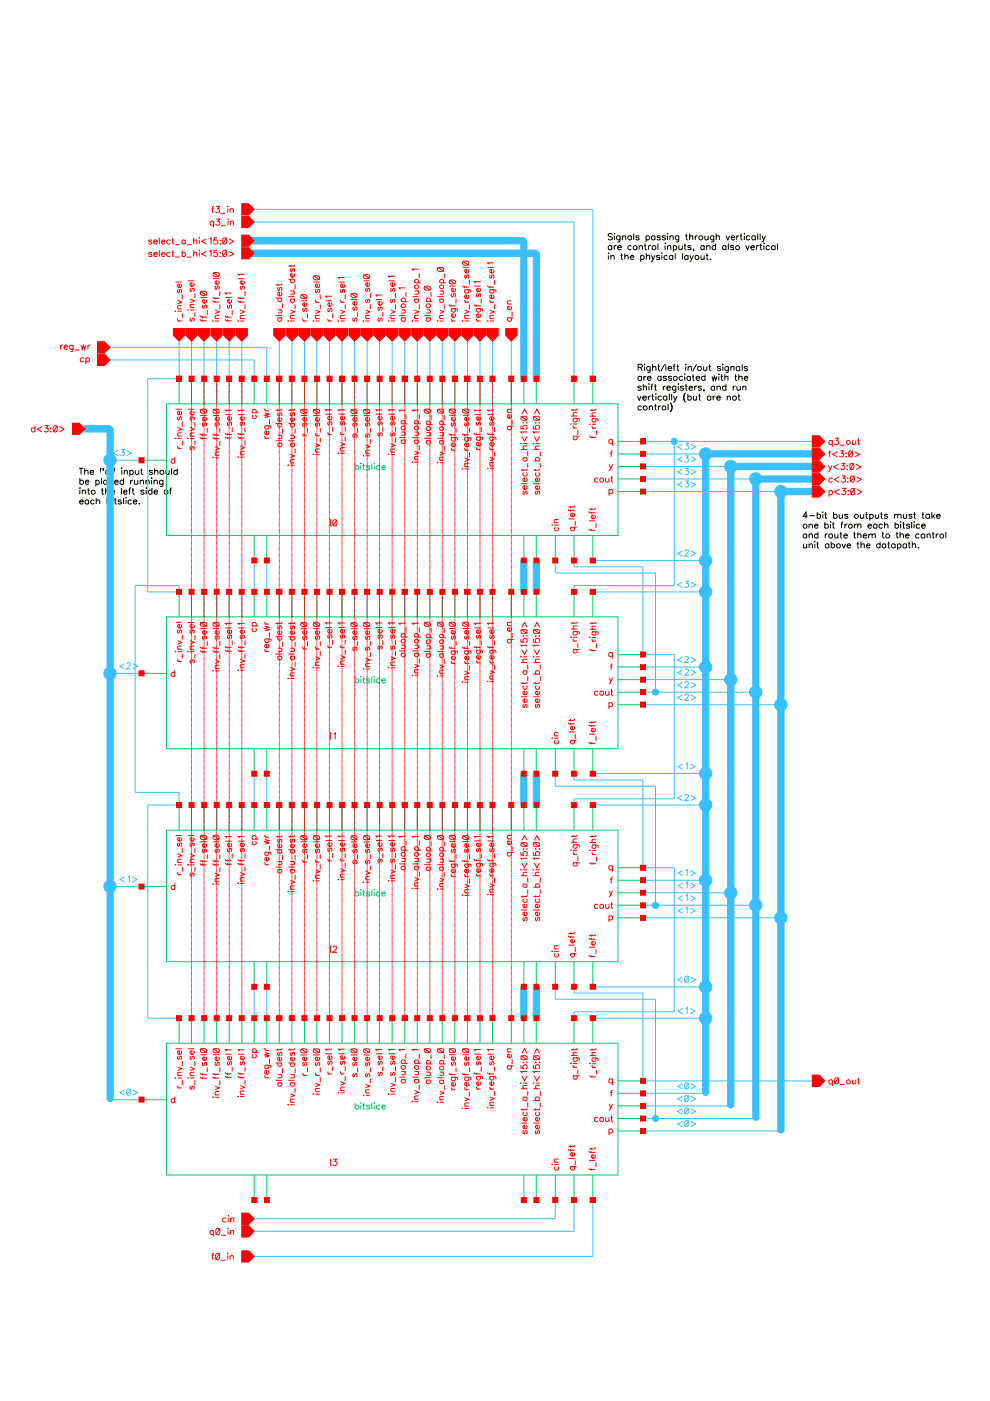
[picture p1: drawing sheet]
<svg xmlns="http://www.w3.org/2000/svg" width="210mm" height="297mm" viewBox="0 0 210 297" stroke-linecap="round" stroke-linejoin="round" font-family="sans-serif">
<g fill="none" stroke="#f00" stroke-width=".21">
<path d="M70 110.2h.2M70 111.5h.2M70.1 110.2v1.3M70.7 110.3a.4 .4 0 0 1 .7 .1v.9a.41 .41 0 0 1-.4 .2 .41 .41 0 0 1-.4-.2zM71.5 110.2l-.9 1.3M70 155.4h.2M70 156.7h.2M70.1 155.4v1.3M70.7 155.6l.4-.2v1.3M70 200.6h.2M70 201.9h.2M70.1 200.6v1.3"/>
<path d="M70.6 200.9l.1-.3h.4l.3 .4-.8 .9h.9M70 245.8h.2M70 247.1h.2M70.1 245.8v1.3M70.7 245.8h.7l-.4 .5a.44 .44 0 0 1 .3 .7 .44 .44 0 0 1-.7-.1"/>
</g>
<g fill="none" stroke="#000" stroke-width=".21">
<path d="M129 53.6v.1zM129 54.1v.9M129.5 54.4l.3-.3 .3 .1 .1 .8M129.5 54.1v.9M129.7 52.3a.43 .43 0 0 0-.6-.1 .43 .43 0 0 0 0 .6 .43 .43 0 0 0 .6 0M129.7 52.1v.8M129.8 49.7l-.1-.1a.47 .47 0 0 0-.8 .3l.8 .4 .1 .2-.1 .3a.54 .54 0 0 1-.8-.1M130.2 52.1v.8M130.3 49.5v.1zM130.3 50v.9M130.7 52.1h-.3l-.2 .3M131 52.4h.7a.42 .42 0 0 0-.6-.3 .42 .42 0 0 0-.1 .7l.3 .1 .4-.1"/>
<path d="M131.5 50v1l-.1 .3h-.5M131.5 50.2a.42 .42 0 0 0-.6-.1 .42 .42 0 0 0 0 .6 .42 .42 0 0 0 .6 0M131.6 54.1h.4M131.8 53.7v1.1l.3 .2M132 50.2l.3-.2h.3l.1 .9M132 50v.9M132.5 54.4l.3-.3 .3 .1 .1 .8M132.5 53.7v1.3M133.6 54.5h.8a.41 .41 0 0 0-.6-.3 .41 .41 0 0 0-.1 .6l.2 .2 .5-.2M133.9 50.2a.42 .42 0 0 0-.7-.1 .42 .42 0 0 0 0 .6 .42 .42 0 0 0 .7 0M133.9 52.3a.43 .43 0 0 0-.7-.1 .43 .43 0 0 0 0 .6 .43 .43 0 0 0 .7 0M133.9 50v.9"/>
<path d="M134.4 49.5v1.4M135.5 50.2l-.2-.2-.5 .2 .2 .2 .5 .1v.2a.37 .37 0 0 1-.3 .2 .37 .37 0 0 1-.4-.2M135.5 52.3l.3-.2h.3l.1 .8M135.5 52.1v.8M135.8 54.3a.43 .43 0 0 1 .7 0 .43 .43 0 0 1 0 .6 .43 .43 0 0 1-.7-.1M135.8 54.1v1.4M136.6 52.1h.4M136.8 51.6v1.1l.1 .2h.2M137 50.2a.42 .42 0 0 1 .6-.1 .42 .42 0 0 1 0 .6 .42 .42 0 0 1-.6 0M137 50v1.3M137 54.4l.4-.3 .3 .1 .1 .8M137 53.7v1.3"/>
<path d="M137.5 52.1v.8M138 52.1h-.3l-.2 .3M138.1 54.1l.4 .9M138.9 50.2a.41 .41 0 0 0-.6-.1 .41 .41 0 0 0 0 .6 .41 .41 0 0 0 .6 0M138.9 54.1l-.5 1.2-.4 .2M138.9 50v.9M139.5 51.6v1.3M139.9 54.3a.37 .37 0 0 0-.4-.2 .37 .37 0 0 0-.3 .2l.7 .5-.1 .2h-.2l-.4-.2M140 50.2l-.3-.2-.4 .2 .2 .2 .5 .1v.2a.37 .37 0 0 1-.3 .2 .37 .37 0 0 1-.4-.2M140.3 53.7h.1zM140.3 54.1v.9M141 51.5v.2z"/>
<path d="M141 52.1v.8M141.1 50.2l-.3-.2-.4 .2 .7 .5a.4 .4 0 0 1-.4 .2 .4 .4 0 0 1-.3-.2M141.5 49.5v.1zM141.5 52.3l.4-.2h.3v.8M141.5 54.3a.43 .43 0 0 0-.6 0 .43 .43 0 0 0 0 .6 .43 .43 0 0 0 .6-.1M141.5 50v.9M141.5 52.1v.8M142 50.2l.4-.2h.3v.9M142 50v.9M142.7 54.3a.43 .43 0 0 0-.7 0 .43 .43 0 0 0 0 .6 .43 .43 0 0 0 .7-.1M142.7 54.1v.9M142.7 52.3a.43 .43 0 0 1 .7-.1 .43 .43 0 0 1 0 .6 .43 .43 0 0 1-.7 0"/>
<path d="M142.7 52.1v1.3M143.2 53.7v1.3M143.9 50v1.2l-.5 .1M143.9 50.2a.42 .42 0 0 0-.6-.1 .42 .42 0 0 0 0 .6 .42 .42 0 0 0 .6 0M143.9 52.1l.1 .8h.4l.3-.2M144.7 52.1v.8M144.7 53.7v1.3M145 52.1h.5M145.2 51.6v1.3h.3M145.3 50h.5M145.5 49.5v1.1l.3 .3M145.9 54.3a.43 .43 0 0 0-.6 0 .43 .43 0 0 0 0 .6 .43 .43 0 0 0 .6-.1"/>
<path d="M145.9 54.1v.9M146.2 50.2l.3-.2h.4v.9M146.2 49.5v1.4M146.3 54.1l.3 .9M146.5 52.3a.37 .37 0 0 0-.3-.3 .37 .37 0 0 0-.4 .3l.7 .4v.2h-.2l-.5-.1M147 54.1a1.76 1.76 0 0 1-.7 1.4h-.1M147.1 52.9l-.1-.1 .1 .2-.1 .2M147.4 50v.9M147.9 50h-.3l-.2 .4M148.6 54.1l.1 .9h.3l.3-.2M149.3 52.3a.43 .43 0 0 0-.6-.1 .43 .43 0 0 0 0 .6 .43 .43 0 0 0 .6 0M149.3 52.1v.8"/>
<path d="M149.3 54.1v.9M149.4 50l.1 .8 .3 .1 .4-.3M149.7 54.1h.5M149.8 52.3l.4-.2h.3v.8M149.8 52.1v.8M149.9 53.7v1.3h.3M150.2 50v.9M150.7 54.9v.1zM151.3 50v1.2l-.5 .1M151.3 50.2a.42 .42 0 0 0-.6-.1 .42 .42 0 0 0 0 .6 .42 .42 0 0 0 .6 0M151.7 52.3a.43 .43 0 0 0-.6-.1 .43 .43 0 0 0 0 .6 .43 .43 0 0 0 .6 0M151.7 51.6v1.3"/>
<path d="M151.8 50.2l.3-.2h.4v.9M151.8 49.5v1.4M153.9 50l.4 .9 .4-.9M153.9 52.3a.43 .43 0 0 0-.6-.1 .43 .43 0 0 0 0 .6 .43 .43 0 0 0 .6 0M153.9 52.1v.8M154.4 51.6v1.3M155 50.4h.8a.44 .44 0 0 0-.5-.4 .44 .44 0 0 0-.4 .4 .44 .44 0 0 0 .4 .5l.5-.2M155.6 52.3a.37 .37 0 0 0-.4-.3 .37 .37 0 0 0-.3 .3l.7 .4-.1 .2h-.2l-.4-.1M156.2 50v.9M156.7 50h-.3l-.2 .4M156.9 50h.5M157.1 49.5v1.1l.3 .3"/>
<path d="M157.7 49.5h.2zM157.8 50v.9M158.1 52.1l.4 .8 .4-.8M159 50.2a.42 .42 0 0 0-.6-.1 .42 .42 0 0 0 0 .6 .42 .42 0 0 0 .6 0M159.2 52.4h.7a.41 .41 0 0 0-.6-.3 .41 .41 0 0 0 0 .7l.2 .1 .4-.1M160.1 50.2a.42 .42 0 0 0-.6-.1 .42 .42 0 0 0 0 .6 .42 .42 0 0 0 .6 0M160.1 50v.9M160.4 52.1v.8M160.7 49.5v1.4M160.9 52.1h-.3l-.2 .3M161.1 52.1h.4M161.2 49.5v1.4"/>
<path d="M161.3 51.6v1.3h.3M161.5 50l.4 .9M162 51.5v.2zM162 52.1v.8M162.3 50l-.5 1.1-.3 .2M163.2 52.3a.43 .43 0 0 0-.6-.1 .43 .43 0 0 0 0 .6 .43 .43 0 0 0 .6 0M164.3 52.3a.43 .43 0 0 0-.6-.1 .43 .43 0 0 0 0 .6 .43 .43 0 0 0 .6 0M164.3 52.1v.8M164.8 51.6v1.3M135.3 77.9l.8-.1v-.4l-.8-.2v1.4M135.8 77.9l.4 .7M136 80a.42 .42 0 0 0-.6-.1 .42 .42 0 0 0 0 .6 .42 .42 0 0 0 .6 0"/>
<path d="M136 79.8v.9M136.5 79.8v.9M136.6 77.2h.1zM136.7 77.7v.9M137 79.8a.38 .38 0 0 0-.5 .4M137.8 77.7v1.2l-.5 .1M137.8 77.9a.42 .42 0 0 0-.6-.1 .42 .42 0 0 0 0 .6 .42 .42 0 0 0 .6 0M138.3 78l.4-.3 .3 .1 .1 .8M138.3 77.2v1.4M139.4 77.7h.5M139.6 77.2v1.1l.4 .3M140.2 80a.41 .41 0 0 0-.6-.1 .41 .41 0 0 0 0 .6 .41 .41 0 0 0 .6 0"/>
<path d="M140.2 79.8v.9M140.9 77.2l-.8 1.6M141.2 77.2v1.4M141.3 80l-.2-.2-.5 .2 .2 .2 .5 .1v.2a.37 .37 0 0 1-.3 .2 .37 .37 0 0 1-.4-.2M141.6 78.1h.8a.44 .44 0 0 0-.5-.4 .44 .44 0 0 0-.4 .5 .44 .44 0 0 0 .4 .4l.5-.2M142.4 80l-.2-.2-.5 .2 .7 .5a.4 .4 0 0 1-.4 .2 .4 .4 0 0 1-.3-.2M142.7 77.7h.5M143.2 77.2l-.3 .3v1.1M143.5 77.7h.4M143.7 77.2v1.1l.3 .3M144.7 80a.42 .42 0 0 0-.6-.1 .42 .42 0 0 0 0 .6 .42 .42 0 0 0 .6 0M145.1 79.4h.1z"/>
<path d="M145.2 79.8v.9M145.4 77.2v.1zM145.4 77.7v.9M145.9 78l.3-.3 .3 .1 .1 .8M145.9 77.7v.9M146.4 80a.42 .42 0 0 0-.6-.1 .42 .42 0 0 0 0 .6 .42 .42 0 0 0 .6 0M146.4 79.8v.9M146.8 79.8h.4M146.9 79.4v1l.4 .3M147.7 77.2l-.9 1.6M149.2 77.7v.8l.4 .1 .3-.3M149.5 80a.42 .42 0 0 0-.6-.1 .42 .42 0 0 0 0 .6 .42 .42 0 0 0 .6 0"/>
<path d="M149.5 79.4v1.3M149.9 77.7v.9M150.2 77.7h.5M150.5 77.2v1.1l.2 .3M151 79.8l.2 .9 .3-.9 .2 .9 .3-.9M152.4 79.3v.1zM152.4 79.8v.9M152.8 77.9l-.3-.2-.4 .2 .2 .2 .4 .1 .1 .2a.37 .37 0 0 1-.4 .2 .37 .37 0 0 1-.3-.2M152.8 79.8h.4M153 79.4v1l.3 .3M153.2 77.2h.1zM153.2 77.7v.9"/>
<path d="M153.7 79.4v1.3M154.4 77.7v1l-.1 .3h-.5M154.4 77.9a.42 .42 0 0 0-.6-.1 .42 .42 0 0 0 0 .6 .42 .42 0 0 0 .6 0M154.9 78l.3-.3 .4 .1v.8M154.9 77.7v.9M155.7 79.8h.5M156 79.4v1l.3 .3M156.6 79.4v1.3M156.8 77.9a.42 .42 0 0 0-.6-.1 .42 .42 0 0 0 0 .6 .42 .42 0 0 0 .6 0M156.8 77.7v.9M157.4 77.2v1.4M158.5 77.9l-.3-.2-.4 .2 .7 .5a.4 .4 0 0 1-.4 .2 .4 .4 0 0 1-.3-.2"/>
<path d="M16.8 99.3h.9M17.2 99.3v1.3M17.9 100l.4-.3 .3 .1 .1 .8M17.9 99.3v1.3M21.4 99.3l-.1 .4M21.9 99.3v.4M23.2 99.9a.42 .42 0 0 0-.7-.1 .42 .42 0 0 0 0 .7 .42 .42 0 0 0 .7-.1M23.2 99.3v1.3M23.7 99.3v.4M24.3 99.3l-.1 .4M25.8 99.2v.1zM25.8 99.7v.9"/>
<path d="M26.3 100l.2-.2h.4l.1 .8M26.3 99.7v.9M27.5 99.9a.42 .42 0 0 1 .6-.1 .42 .42 0 0 1 0 .7 .42 .42 0 0 1-.6-.1M27.5 99.7v1.3M28.7 99.7l.1 .8 .3 .1 .3-.2M29.4 99.7v.9M29.8 99.7h.4M30 99.3v1.1l.3 .2M32.3 99.9l-.2-.2-.5 .2 .7 .5a.4 .4 0 0 1-.3 .2 .4 .4 0 0 1-.4-.2M32.8 100l.3-.3 .3 .1 .1 .8M32.8 99.3v1.3M35.2 99.7v.8l.4 .1 .3-.2"/>
<path d="M35.9 99.7v.9M36.4 99.3v1.3M37.6 99.9a.42 .42 0 0 0-.6-.1 .42 .42 0 0 0 0 .7 .42 .42 0 0 0 .6-.1M37.6 99.3v1.3M135.2 84l.4 .9 .3-.9M135.9 82.1a.37 .37 0 0 0-.3-.3 .37 .37 0 0 0-.3 .3l.6 .4v.2h-.2l-.4-.1M136 86.3a.42 .42 0 0 0-.6-.1 .42 .42 0 0 0 0 .6 .42 .42 0 0 0 .6-.1M136.3 84.4h.7a.44 .44 0 0 0-.4-.4 .44 .44 0 0 0-.4 .4 .44 .44 0 0 0 .4 .5l.4-.2M136.4 82.1l.3-.2h.3l.1 .8M136.4 81.4v1.3M137.3 80.2h.7a.44 .44 0 0 0-.4-.4 .44 .44 0 0 0-.4 .4 .44 .44 0 0 0 .4 .5l.4-.2M137.5 84v.9"/>
<path d="M137.6 81.4v.1zM137.6 81.9v.8M137.7 86.3l.3-.3 .3 .1v.8M137.7 86v.9M138 84h-.3l-.2 .4M138 81.9h.4M138.2 84h.4M138.3 83.5v1.1l.4 .3M138.5 81.4l-.3 .1v1.2M138.7 81.9h.5M138.7 86h.5M138.9 81.4l.1 1.3h.2"/>
<path d="M138.9 85.6v1.1l.3 .2M139 83.5h.1zM139.1 84v.9M139.6 86v.9M140.1 86l-.3 .1-.2 .3M140.3 84.1a.42 .42 0 0 0-.7 0 .42 .42 0 0 0 0 .6 .42 .42 0 0 0 .7 0M140.6 81.9v.8M141.1 81.9h-.3l-.2 .3M141.4 82.2h.8a.42 .42 0 0 0-.6-.3 .42 .42 0 0 0-.2 .7l.3 .1 .5-.1M141.4 84.1a.42 .42 0 0 0-.6 0 .42 .42 0 0 0 0 .6 .42 .42 0 0 0 .6 0M141.4 84v.9M141.6 85.6v1.3"/>
<path d="M141.9 83.5v1.4M142.1 85.4a1.29 1.29 0 0 1 0 2M142.2 85.5l.3 .8-.3 .9M142.4 83.5v1.4M142.8 84l.4 .9M143.3 81.9l-.1 1.2-.2 .1-.3-.1M143.3 82.1a.43 .43 0 0 0-.6-.1 .43 .43 0 0 0 0 .6 .43 .43 0 0 0 .6 0M143.6 84l-.6 1.1-.3 .2M143.8 81.4v.1zM143.8 81.9v.8M144.9 82.1a.4 .4 0 0 0-.3-.3 .4 .4 0 0 0-.4 .3l.7 .4-.2 .2-.5-.1M145.2 83.4l-.2 .7 .2 1.1"/>
<path d="M145.2 81.9h.5M145.4 83.3a1.42 1.42 0 0 0 0 2M145.5 81.4v1.3h.3M145.8 84.1a.42 .42 0 0 1 .7 0 .42 .42 0 0 1 0 .6 .42 .42 0 0 1-.7 0M145.8 83.5v1.4M146.1 82.2h.7v-.1a.4 .4 0 0 0-.6-.1 .4 .4 0 0 0 0 .6 .4 .4 0 0 0 .6 0M147 84l.1 .8 .3 .1 .3-.3M147.3 81.9v.8M147.6 80.2h.7v-.3a.42 .42 0 0 0-.6 0 .42 .42 0 0 0 0 .6 .42 .42 0 0 0 .6 0M147.7 84v.9M147.8 81.9h-.4l-.1 .3M148.1 84h.4"/>
<path d="M148.3 83.5v1.1l.3 .3M148.7 82.1a.37 .37 0 0 0-.3-.3 .37 .37 0 0 0-.4 .3l.7 .4v.2h-.2l-.5-.1M149.3 82.7l-.1-.1 .1 .2-.1 .2M150.7 84.1a.42 .42 0 0 0-.6 0 .42 .42 0 0 0 0 .6 .42 .42 0 0 0 .6 0M150.7 84v.9M151.2 84v.9M151.5 82.1a.43 .43 0 0 0-.6-.1 .43 .43 0 0 0 0 .6 .43 .43 0 0 0 .6 0M151.5 81.9v.8M151.7 84a.38 .38 0 0 0-.5 .4M152 84.4h.7a.44 .44 0 0 0-.4-.4 .44 .44 0 0 0-.4 .4 .44 .44 0 0 0 .4 .5l.4-.2M152 82.1l.4-.2h.3v.8M152 81.9v.8"/>
<path d="M153.7 80l.1-.2h.5v.9M153.9 82.1a.43 .43 0 0 0-.6-.1 .43 .43 0 0 0 0 .6 .43 .43 0 0 0 .6 0M153.9 81.4v1.3M154.2 84.2l.3-.2h.3l.1 .9M154.2 84v.9M155.4 81.9v.8M156 81.9h-.4l-.2 .3M156.3 81.9v.8h.3l.4-.2M156.5 84h.4M156.6 80l.2-.2h.5l.1 .9M156.6 83.5v1.1l.4 .3M157 81.9v.8"/>
<path d="M157.5 82.1l.3-.2h.3l.1 .8M157.5 81.9v.8M157.8 80.2h.7v-.3a.42 .42 0 0 0-.6 0 .42 .42 0 0 0 0 .6 .42 .42 0 0 0 .6 0M16.9 106.4h.8a.43 .43 0 0 0-.6-.3 .43 .43 0 0 0-.2 .6 .43 .43 0 0 0 .6 .1l.2-.1M16.9 102a.43 .43 0 0 1 .7-.1 .43 .43 0 0 1 0 .7 .43 .43 0 0 1-.7-.1M16.9 103.4v.1zM16.9 101.4v1.3M16.9 103.9v.9M17.4 104.2l.3-.2h.4l.1 .8M17.4 103.9v.9M18.1 102.2h.7a.41 .41 0 0 0-.6-.4 .41 .41 0 0 0 0 .7l.2 .2 .4-.2M18.5 103.9h.5"/>
<path d="M18.7 103.4v1.1l.4 .3M18.8 106.2a.42 .42 0 0 0-.6-.1 .42 .42 0 0 0 0 .6 .42 .42 0 0 0 .6 0M18.8 106v.9M19.1 100.1h.8l-.1-.2a.42 .42 0 0 0-.6 0 .42 .42 0 0 0 0 .6 .42 .42 0 0 0 .7-.1M20 106.2a.42 .42 0 0 0-.6-.1 .42 .42 0 0 0 0 .6 .42 .42 0 0 0 .6 0M20.3 102a.41 .41 0 0 1 .6 0 .41 .41 0 0 1 0 .6 .41 .41 0 0 1-.6-.1M20.3 101.8v1.4M20.4 106.2l.3-.2 .3 .1 .1 .8M20.4 105.6v1.3M21.5 101.4v1.3M21.5 103.9h.4M21.7 103.4v1.1l.3 .3"/>
<path d="M22.4 104.2l.3-.3 .3 .1 .1 .8M22.4 103.4v1.4M22.6 106.2a.42 .42 0 0 1 .7-.1 .42 .42 0 0 1 0 .6 .42 .42 0 0 1-.7 0M22.6 105.6v1.3M22.7 102a.43 .43 0 0 0-.6-.1 .43 .43 0 0 0 0 .7 .43 .43 0 0 0 .6-.1M22.7 101.8v.9M23.5 104.3h.8a.44 .44 0 0 0-.5-.4 .44 .44 0 0 0-.4 .5 .44 .44 0 0 0 .4 .4l.5-.2M23.8 105.5v.1zM23.8 106v.9M23.9 102a.43 .43 0 0 0-.6-.1 .43 .43 0 0 0 0 .7 .43 .43 0 0 0 .6-.1M24.2 106h.5M24.3 102.2h.8a.42 .42 0 0 0-.6-.4 .42 .42 0 0 0-.2 .7l.3 .2 .5-.2"/>
<path d="M24.4 105.6v1l.3 .3M25.7 106.2l-.2-.2-.4 .2 .1 .2 .5 .1v.2a.37 .37 0 0 1-.3 .2 .37 .37 0 0 1-.3-.2M25.7 103.4v1.4M26.2 102a.43 .43 0 0 0-.6-.1 .43 .43 0 0 0 0 .7 .43 .43 0 0 0 .6-.1M26.2 104.3h.7v-.1a.4 .4 0 0 0-.6-.1 .4 .4 0 0 0 0 .6 .4 .4 0 0 0 .6-.1M26.2 101.4v1.3M26.2 105.6v1.3M26.7 105.5v.1zM26.7 106v.9M27.3 103.9h.4M27.7 101.8v.9M27.8 103.4l-.4 .3v1.1"/>
<path d="M27.9 106.2a.42 .42 0 0 0-.6-.1 .42 .42 0 0 0 0 .6 .42 .42 0 0 0 .6 0M28 103.9h.4M28.2 101.8l-.3 .1-.2 .3M28.2 103.4v1.1l.3 .3M28.3 106.4h.7a.43 .43 0 0 0-.6-.3 .43 .43 0 0 0-.1 .6 .43 .43 0 0 0 .6 .1l.1-.1M28.5 101.8l.1 .8 .3 .1 .3-.3M29.2 101.8v.9M29.5 106.8h.1zM29.7 102.1l.4-.3 .3 .1v.8M29.7 101.8v.9M30.6 104.1l-.3-.2-.5 .2 .8 .5a.4 .4 0 0 1-.4 .2 .4 .4 0 0 1-.4-.2M30.9 102.1l.3-.3 .4 .1v.8"/>
<path d="M30.9 101.8v.9M31 103.4v.1zM31 103.9v.9M32.1 101.3v.1zM32.1 101.8v.9M32.2 104.1a.42 .42 0 0 0-.6-.1 .42 .42 0 0 0 0 .7 .42 .42 0 0 0 .6-.1M32.2 103.4v1.4M32.6 102.1l.4-.3 .3 .1 .1 .8M32.6 104.3h.8v-.3a.42 .42 0 0 0-.7 .1 .42 .42 0 0 0 .1 .6 .42 .42 0 0 0 .6-.1M32.6 101.8v.9M34.5 101.8v1.2l-.2 .2-.3-.1M34.5 102a.43 .43 0 0 0-.6-.1 .43 .43 0 0 0 0 .7 .43 .43 0 0 0 .6-.1"/>
<path d="M35.9 103.9h.5M36.4 103.4l-.3 .3v1.1M170.3 115.3l.1 .8 .3 .1 .3-.3M171 113.4a.43 .43 0 0 0-.6-.1 .43 .43 0 0 0 0 .7 .43 .43 0 0 0 .6-.1M171 113.2v.9M171 115.3v.9M171.2 109.5h-.9l.6-.9v1.3M171.5 111.4l.4-.3 .3 .1 .1 .8M171.5 113.4l.4-.2 .3 .1 .1 .8M171.5 115.6l.4-.3h.3l.1 .9M171.5 111.1v.9M171.5 113.2v.9"/>
<path d="M171.5 115.3v.9M171.6 109.3h1.2M172.7 111.5h.7a.41 .41 0 0 0-.6-.3 .41 .41 0 0 0 0 .6l.2 .2 .4-.2M172.7 114.8h.1zM172.8 115.3v.9M173.1 115.3h.5M173.3 109.2a.41 .41 0 0 1 .6 0 .41 .41 0 0 1 0 .6 .41 .41 0 0 1-.6-.1M173.3 108.6v1.3M173.3 114.8v1.1l.3 .3M173.4 113.4a.43 .43 0 0 0-.6-.1 .43 .43 0 0 0 0 .7 .43 .43 0 0 0 .6-.1M173.4 112.8v1.3M174.4 108.6h.1z"/>
<path d="M174.5 109v.9M174.8 109h.5M174.9 111.3a.43 .43 0 0 1 .6 0 .43 .43 0 0 1 0 .6 .43 .43 0 0 1-.6-.1M174.9 110.7v1.3M175 113.2v.9M175 108.6v1.1l.3 .2M175.5 113.2l-.4 .1-.1 .3M175.7 115.5a.42 .42 0 0 0-.6-.1 .42 .42 0 0 0 0 .6 .42 .42 0 0 0 .6 0M175.7 115.3v.9M176.1 110.6v.1zM176.1 111.1v.9M176.2 115.5a.42 .42 0 0 1 .7-.1 .42 .42 0 0 1 0 .6 .42 .42 0 0 1-.7 0"/>
<path d="M176.2 114.8v1.4M176.5 111.1h.4M176.7 110.7v1v.3h.3M176.7 109.2a.42 .42 0 0 1 .7-.1 .42 .42 0 0 1 0 .7 .42 .42 0 0 1-.7-.1M176.7 108.6v1.3M177 113.2v.8l.4 .1 .3-.3M177.7 113.2v.9M177.9 109l.1 .8 .3 .1 .3-.2M178.1 113.2h.4M178.3 112.8v1.2l.3 .1M178.3 111.1h.4M178.5 115.3l.4 .9 .4-.9"/>
<path d="M178.6 109v.9M178.8 110.7h-.3l-.1 .2v1.1M178.9 113.6h.8a.42 .42 0 0 0-.6-.4 .42 .42 0 0 0-.2 .7l.3 .2 .5-.2M179.2 111.1v.9M179.6 115.7h.7l-.1-.4a.43 .43 0 0 0-.6 .2 .43 .43 0 0 0 .2 .6 .43 .43 0 0 0 .5-.1M179.7 111.1l-.4 .1-.1 .3M179.8 109.2l-.3-.2-.4 .2 .7 .5a.4 .4 0 0 1-.4 .2 .4 .4 0 0 1-.3-.2M181 113.2h.4M181.1 111.4l.4-.3 .3 .1 .1 .8M181.1 112.8v1l.1 .2 .3 .1M181.1 111.1v.9M181.7 115.3h.4"/>
<path d="M181.9 111.4l.3-.3 .3 .1v.8M181.9 113.4l.3-.2 .3 .1v.8M181.9 114.8v1.1l.3 .3M181.9 112.8v1.3M182.4 109l.1 .8 .3 .1 .3-.2M182.5 115.6l.4-.3h.3l.1 .9M182.5 114.8v1.4M183 113.6h.8a.42 .42 0 0 0-.6-.4 .42 .42 0 0 0-.2 .7l.3 .2 .5-.2M183.1 109v.9M183.5 109h.4M183.7 108.6v1.1l.3 .2M183.7 115.7h.7v-.3a.42 .42 0 0 0-.6 0 .42 .42 0 0 0 0 .7 .42 .42 0 0 0 .6-.1"/>
<path d="M184 111.5h.8a.42 .42 0 0 0-.6-.4 .42 .42 0 0 0-.1 .7l.2 .2 .5-.2M184.2 113.4l.3-.2 .3 .1 .1 .8M184.2 113.2v.9M184.4 109.2a.42 .42 0 0 1 .6-.1 .42 .42 0 0 1 0 .7 .42 .42 0 0 1-.6-.1M184.4 109v1.3M184.9 113.4l.3-.2 .3 .1 .1 .8M185.6 109l.1 .8 .3 .1 .3-.2M185.9 111.3a.43 .43 0 0 0-.6 0 .43 .43 0 0 0 0 .6 .43 .43 0 0 0 .6-.1M185.9 111.1v.9M186.3 109v.9M186.6 115.5a.42 .42 0 0 0-.6-.1 .42 .42 0 0 0 0 .6 .42 .42 0 0 0 .6 0M186.6 114.8v1.4"/>
<path d="M186.6 109h.5M186.9 108.6v1.1l.3 .2M187 113.2h.4M187.1 111.3a.43 .43 0 0 0-.6 0 .43 .43 0 0 0 0 .6 .43 .43 0 0 0 .6-.1M187.2 112.8v1v.2l.3 .1M187.5 111.4l.4-.3 .3 .1 .1 .8M187.5 110.7v1.3M187.8 115.5a.42 .42 0 0 0-.6-.1 .42 .42 0 0 0 0 .6 .42 .42 0 0 0 .6 0M187.8 115.3v.9M188.2 109.2l-.3-.2-.4 .2 .2 .2 .4 .1 .1 .2a.37 .37 0 0 1-.4 .2 .37 .37 0 0 1-.3-.2M188.2 115.3h.4M188.4 114.8v1.1l.3 .3"/>
<path d="M189.7 109.3l.2-.3 .4 .1v.8M189.7 109v.9M189.8 111.3a.43 .43 0 0 1 .6 0 .43 .43 0 0 1 0 .6 .43 .43 0 0 1-.6-.1M189.8 115.5a.42 .42 0 0 0-.6-.1 .42 .42 0 0 0 0 .6 .42 .42 0 0 0 .6 0M189.8 110.7v1.3M189.8 115.3v.9M189.9 113.2h.5M190.2 112.8v1.2l.3 .1M190.3 115.5a.42 .42 0 0 1 .6-.1 .42 .42 0 0 1 0 .6 .42 .42 0 0 1-.6 0M190.3 115.3v1.3M190.3 109.3l.4-.3 .3 .1 .1 .8M190.8 113.4l.4-.2 .3 .1 .1 .8"/>
<path d="M190.8 112.8v1.3M191 110.6v.1zM191 111.1v.9M191.3 111.1h.5M191.6 109v.8l.3 .1 .3-.2M191.6 110.7v1.3h.3M192 113.6h.7a.41 .41 0 0 0-.5-.4 .41 .41 0 0 0-.1 .7l.2 .2 .4-.2M192.2 115.5a.42 .42 0 0 0-.6-.1 .42 .42 0 0 0 0 .6 .42 .42 0 0 0 .6 0M192.2 115.3v.9M192.2 109v.9M192.6 115.3h.4M192.7 114.8v1.1l.4 .3"/>
<path d="M192.9 111.3a.37 .37 0 0 0-.4-.2 .37 .37 0 0 0-.3 .2l.7 .4-.1 .3h-.2l-.4-.2M193.3 110.7v1.3M193.4 109.2l-.3-.2-.4 .2 .7 .5a.37 .37 0 0 1-.4 .2 .37 .37 0 0 1-.3-.2M193.4 115.6l.4-.3h.3v.9M193.4 114.8v1.4M193.7 109h.4M193.8 110.6v.1zM193.8 111.1v.9M193.9 108.6v1.1l.3 .2M194.7 116.1v.1zM194.9 113.4a.43 .43 0 0 0-.6-.1 .43 .43 0 0 0 0 .7 .43 .43 0 0 0 .6-.1M195 111.3a.43 .43 0 0 0-.6 0 .43 .43 0 0 0 0 .6 .43 .43 0 0 0 .6-.1"/>
<path d="M195.4 111.5h.8a.42 .42 0 0 0-.6-.4 .42 .42 0 0 0-.1 .7l.2 .2 .5-.2M195.5 109h.4M195.7 108.6v1.1l.3 .2M196.6 113.4l.3-.2 .3 .1v.8M196.6 113.2v.9M197.1 109.2a.42 .42 0 0 0-.7-.1 .42 .42 0 0 0 0 .7 .42 .42 0 0 0 .7-.1M197.1 109v.9M197.6 108.6v1.3M197.6 113.2h.5M197.8 112.8l.1 1.2 .2 .1M197.8 109.4l.4 .5M198.2 109l-.6 .7"/>
<path d="M198.5 113.2v.9M198.6 109.4h.7a.44 .44 0 0 0-.4-.3 .44 .44 0 0 0-.4 .4 .44 .44 0 0 0 .4 .4l.4-.2M199 113.2l-.3 .1-.2 .3M200.5 112.8v1.3"/>
<circle cx="134.7" cy="52.5" r=".44"/>
<circle cx="138.6" cy="52.5" r=".44"/>
<circle cx="147.8" cy="54.6" r=".45"/>
<circle cx="148.6" cy="50.4" r=".43"/>
<circle cx="156.4" cy="52.5" r=".44"/>
<circle cx="148.3" cy="78.1" r=".44"/>
<circle cx="136.8" cy="86.5" r=".44"/>
<circle cx="140.8" cy="86.5" r=".44"/>
<circle cx="143.2" cy="80.2" r=".44"/>
<circle cx="155.7" cy="84.4" r=".44"/>
<circle cx="19.8" cy="104.3" r=".43"/>
<circle cx="34.3" cy="100.1" r=".44"/>
<circle cx="35.2" cy="104.3" r=".44"/>
<circle cx="170.7" cy="111.5" r=".44"/>
<circle cx="176.1" cy="113.6" r=".45"/>
<circle cx="177.8" cy="115.7" r=".44"/>
<circle cx="180.3" cy="111.5" r=".44"/>
<circle cx="181.6" cy="109.5" r=".43"/>
<circle cx="188.2" cy="113.6" r=".44"/>
<circle cx="195.7" cy="113.6" r=".45"/>
<circle cx="199.7" cy="113.6" r=".44"/>
</g>
<g fill="none" stroke="#0c6" stroke-width=".21">
<path d="M30 97.6h5.3M35.3 85.6h95.7v27.9h-95.7zM38 80.3v5.3M40.6 80.3v5.3M43.3 80.3v5.3M45.9 80.3v5.3M48.6 80.3v5.3M51.3 80.3v5.3M53.9 80.3v5.3M56.6 80.3v5.3M59.2 80.3v5.3M61.9 80.3v5.3"/>
<path d="M64.6 80.3v5.3M67.2 80.3v5.3M69.9 80.3v5.3M72.5 80.3v5.3M75.2 80.3v5.3M75.3 98.9a.43 .43 0 0 1 .6 0 .43 .43 0 0 1 0 .6 .43 .43 0 0 1-.6-.1M75.3 98.3v1.3M76.5 98.2v.1zM76.5 98.7v.9M76.9 98.7h.4M77.1 98.3v1l.3 .3M77.9 80.3v5.3"/>
<path d="M78.4 98.9a.37 .37 0 0 0-.3-.2 .37 .37 0 0 0-.4 .2l.7 .4-.3 .3-.4-.2M78.8 98.3v1.3M79.3 98.2v.1zM79.3 98.7v.9M80.5 80.3v5.3M80.6 98.9a.43 .43 0 0 0-.7 0 .43 .43 0 0 0 0 .6 .43 .43 0 0 0 .7-.1M80.9 99.1h.8a.42 .42 0 0 0-.7-.2 .42 .42 0 0 0 .2 .7l.5-.2M83.1 80.3v5.3M85.8 80.3v5.3M88.5 80.3v5.3M91.1 80.3v5.3M93.8 80.3v5.3"/>
<path d="M96.4 80.3v5.3M99.1 80.3v5.3M101.8 80.3v5.3M104.4 80.3v5.3M108.4 80.3v5.3M111.1 80.3v5.3M113.7 80.3v5.3M121.7 80.3v5.3M125.7 80.3v5.3M131 98.9h5.3M131 96.3h5.3M131 93.6h5.3"/>
<path d="M53.9 113.5v5.4M56.6 113.5v5.4M111.1 113.5v5.4M113.7 113.5v5.4M117.7 113.5v5.4M121.7 113.5v5.4M125.7 113.5v5.4M131 101.5h5.3M131 104.2h5.3M35.3 130.8h95.7v27.9h-95.7zM38 125.5v5.3M40.6 125.5v5.3"/>
<path d="M43.3 125.5v5.3M45.9 125.5v5.3M48.6 125.5v5.3M51.3 125.5v5.3M53.9 125.5v5.3M56.6 125.5v5.3M59.2 125.5v5.3M61.9 125.5v5.3M64.6 125.5v5.3M67.2 125.5v5.3M69.9 125.5v5.3M72.5 125.5v5.3"/>
<path d="M75.2 125.5v5.3M77.9 125.5v5.3M80.5 125.5v5.3M83.1 125.5v5.3M85.8 125.5v5.3M88.5 125.5v5.3M91.1 125.5v5.3M93.8 125.5v5.3M96.4 125.5v5.3M99.1 125.5v5.3M101.8 125.5v5.3M104.4 125.5v5.3"/>
<path d="M108.4 125.5v5.3M111.1 125.5v5.3M113.7 125.5v5.3M121.7 125.5v5.3M125.7 125.5v5.3M131 138.8h5.3M30 142.8h5.3M53.9 158.7v5.3M56.6 158.7v5.3M75.3 144.1a.42 .42 0 0 1 .6-.1 .42 .42 0 0 1 0 .7 .42 .42 0 0 1-.6-.1M75.3 143.5v1.3M76.5 143.5h.1z"/>
<path d="M76.5 143.9v.9M76.9 143.9h.4M77.1 143.5v1.1l.3 .2M78.4 144.1l-.3-.2-.4 .2 .7 .5a.37 .37 0 0 1-.3 .2 .37 .37 0 0 1-.4-.2M78.8 143.5v1.3M79.3 143.5h.1zM79.3 143.9v.9M80.6 144.1a.42 .42 0 0 0-.7-.1 .42 .42 0 0 0 0 .7 .42 .42 0 0 0 .7-.1M80.9 144.3h.8a.44 .44 0 0 0-.5-.4 .44 .44 0 0 0-.4 .5 .44 .44 0 0 0 .4 .4l.5-.2M111.1 158.7v5.3M113.7 158.7v5.3M117.7 158.7v5.3"/>
<path d="M121.7 158.7v5.3M125.7 158.7v5.3M131 144.1h5.3M131 141.4h5.3M131 146.8h5.3M131 149.4h5.3M35.3 176h95.7v27.9h-95.7zM38 170.7v5.3M40.6 170.7v5.3M43.3 170.7v5.3M45.9 170.7v5.3M48.6 170.7v5.3"/>
<path d="M51.3 170.7v5.3M53.9 170.7v5.3M56.6 170.7v5.3M59.2 170.7v5.3M61.9 170.7v5.3M64.6 170.7v5.3M67.2 170.7v5.3M69.9 170.7v5.3M72.5 170.7v5.3M75.2 170.7v5.3M77.9 170.7v5.3M80.5 170.7v5.3"/>
<path d="M83.1 170.7v5.3M85.8 170.7v5.3M88.5 170.7v5.3M91.1 170.7v5.3M93.8 170.7v5.3M96.4 170.7v5.3M99.1 170.7v5.3M101.8 170.7v5.3M104.4 170.7v5.3M108.4 170.7v5.3M111.1 170.7v5.3M113.7 170.7v5.3"/>
<path d="M121.7 170.7v5.3M125.7 170.7v5.3M30 187.9h5.3M75.3 189.3a.43 .43 0 0 1 .6-.1 .43 .43 0 0 1 0 .7 .43 .43 0 0 1-.6-.1M75.3 188.7v1.3M76.5 188.6v.1zM76.5 189.1v.9M76.9 189.1h.4M77.1 188.7v1.2l.3 .1M78.4 189.3a.37 .37 0 0 0-.3-.2 .37 .37 0 0 0-.4 .2l.7 .4-.3 .3-.4-.2M78.8 188.7v1.3M79.3 188.6v.1z"/>
<path d="M79.3 189.1v.9M80.6 189.3a.43 .43 0 0 0-.7-.1 .43 .43 0 0 0 0 .7 .43 .43 0 0 0 .7-.1M80.9 189.5h.8a.42 .42 0 0 0-.6-.4 .42 .42 0 0 0-.1 .7l.2 .2 .5-.2M131 189.3h5.3M131 186.6h5.3M131 184h5.3M131 191.9h5.3M131 194.6h5.3M38 215.9v5.3M40.6 215.9v5.3M43.3 215.9v5.3M45.9 215.9v5.3"/>
<path d="M48.6 215.9v5.3M51.3 215.9v5.3M53.9 203.9v5.3M53.9 215.9v5.3M56.6 203.9v5.3M56.6 215.9v5.3M59.2 215.9v5.3M61.9 215.9v5.3M64.6 215.9v5.3M67.2 215.9v5.3M69.9 215.9v5.3M72.5 215.9v5.3"/>
<path d="M75.2 215.9v5.3M77.9 215.9v5.3M80.5 215.9v5.3M83.1 215.9v5.3M85.8 215.9v5.3M88.5 215.9v5.3M91.1 215.9v5.3M93.8 215.9v5.3M96.4 215.9v5.3M99.1 215.9v5.3M101.8 215.9v5.3M104.4 215.9v5.3"/>
<path d="M108.4 215.9v5.3M111.1 203.9v5.3M111.1 215.9v5.3M113.7 203.9v5.3M113.7 215.9v5.3M117.7 203.9v5.3M121.7 203.9v5.3M121.7 215.9v5.3M125.7 203.9v5.3M125.7 215.9v5.3M30 233.2h5.3M35.3 221.2h95.7v27.9h-95.7z"/>
<path d="M75.3 234.5a.42 .42 0 0 1 .6-.1 .42 .42 0 0 1 0 .6 .42 .42 0 0 1-.6 0M75.3 233.8v1.4M76.5 233.8v.1zM76.5 234.3v.9M76.9 234.3h.4M77.1 233.8v1.1l.3 .3M78.4 234.5l-.3-.2-.4 .2 .7 .5a.37 .37 0 0 1-.3 .2 .37 .37 0 0 1-.4-.2M78.8 233.8v1.4M79.3 233.8v.1zM79.3 234.3v.9M80.6 234.5a.42 .42 0 0 0-.7-.1 .42 .42 0 0 0 0 .6 .42 .42 0 0 0 .7 0M80.9 234.7h.8a.44 .44 0 0 0-.5-.4 .44 .44 0 0 0-.4 .5 .44 .44 0 0 0 .4 .4l.5-.2"/>
<path d="M131 234.5h5.3M131 231.8h5.3M131 229.2h5.3M131 237.1h5.3M131 239.8h5.3M53.9 249.1v5.3M56.6 249.1v5.3M111.1 249.1v5.3M113.7 249.1v5.3M117.7 249.1v5.3M121.7 249.1v5.3M125.7 249.1v5.3"/>
</g>
<path d="M17.6 90.7l.4-.5h5.3l.4 .5v.5l-.4 .4h-5.3l-.4-.4z" fill="#39bfff"/>
<path d="M17.6 90.7l.4-.5h5.3l.4 .5v.5l-.4 .4h-5.3l-.4-.4zM18 90.9h5.3" fill="none" stroke="#39bfff" stroke-width=".21"/>
<path d="M22.7 97.6l.4-.4h.5l.4 .4v45.2l-.4 .4h-.5l-.4-.4z" fill="#39bfff"/>
<path d="M22.7 97.6l.4-.4h.5l.4 .4v45.2l-.4 .4h-.5l-.4-.4zM23.3 97.6v45.2" fill="none" stroke="#39bfff" stroke-width=".21"/>
<path d="M22.7 187.9l.4-.3h.5l.4 .3v45.3l-.4 .3h-.5l-.4-.3z" fill="#39bfff"/>
<path d="M22.7 187.9l.4-.3h.5l.4 .3v45.3l-.4 .3h-.5l-.4-.3zM23.3 187.9v45.3" fill="none" stroke="#39bfff" stroke-width=".21"/>
<path d="M23.1 142.4h.5l.4 .4v45.1l-.4 .5h-.5l-.4-.5v-45.1z" fill="#39bfff"/>
<path d="M23.1 142.4h.5l.4 .4v45.1l-.4 .5h-.5l-.4-.5v-45.1zM23.3 142.8v45.1" fill="none" stroke="#39bfff" stroke-width=".21"/>
<path d="M22.7 90.9l.4-.4h.5l.4 .4v6.7l-.4 .4h-.5l-.4-.4z" fill="#39bfff"/>
<path d="M22.7 90.9l.4-.4h.5l.4 .4v6.7l-.4 .4h-.5l-.4-.4zM23.3 90.9v6.7" fill="none" stroke="#39bfff" stroke-width=".21"/>
<circle cx="23.3" cy="97.6" r="1.31" fill="#39bfff"/>
<circle cx="23.3" cy="97.6" r="1.31" fill="none" stroke="#39bfff" stroke-width=".21"/>
<circle cx="23.3" cy="187.9" r="1.31" fill="#39bfff"/>
<circle cx="23.3" cy="187.9" r="1.31" fill="none" stroke="#39bfff" stroke-width=".21"/>
<circle cx="23.3" cy="142.8" r="1.31" fill="#39bfff"/>
<g fill="none" stroke="#39bfff" stroke-width=".21">
<path d="M22 76.3h31.9v4M38 72.3v8h-6.7v45.2h6.7v-1.4h-9.3v43.9h9.3v2.7h-6.7v45.2h6.7M40.6 72.3v8M43.3 72.3v8M45.9 72.3v8M48.6 72.3v8M51.3 72.3v8M23.3 97.6h6.7M53.9 118.9v6.6M23.3 142.8h6.7M53.9 164v6.7M23.3 187.9h6.7"/>
<path d="M53.9 209.2v6.7M23.3 233.2h6.7"/>
<circle cx="23.3" cy="142.8" r="1.31"/>
</g>
<path d="M52.6 53h1.3l.4 .5v.5l-.4 .4h-1.3l-.4-.4v-.5z" fill="#39bfff"/>
<g fill="none" stroke="#39bfff" stroke-width=".21">
<path d="M52.6 53h1.3l.4 .5v.5l-.4 .4h-1.3l-.4-.4v-.5zM52.6 53.7h1.3M23.3 73.6h33.3v6.7M59.2 71v9.3M61.9 71v9.3M64.6 71v9.3M67.2 71v9.3M69.9 71v9.3M72.5 71v9.3M75.2 71v9.3M77.9 71v9.3M80.5 71v9.3"/>
<path d="M83.1 71v9.3M85.8 71v9.3M88.5 71v9.3M91.1 71v9.3M93.8 71v9.3M96.4 71v9.3M99.1 71v9.3M101.8 71v9.3M104.4 71v9.3M108.4 71v9.3M56.6 118.9v6.6M56.6 164v6.7"/>
<path d="M56.6 209.2v6.7"/>
</g>
<path d="M52.6 50.4h58.5l.4 .4v.5l-.4 .4h-58.5l-.4-.4v-.5z" fill="#39bfff"/>
<path d="M52.6 50.4h58.5l.4 .4v.5l-.4 .4h-58.5l-.4-.4v-.5zM52.6 51h58.5" fill="none" stroke="#39bfff" stroke-width=".21"/>
<path d="M110.4 51l.4-.3h.5l.4 .3v29.3l-.4 .4h-.5l-.4-.4z" fill="#39bfff"/>
<path d="M110.4 51l.4-.3h.5l.4 .3v29.3l-.4 .4h-.5l-.4-.4zM111.1 51v29.3" fill="none" stroke="#39bfff" stroke-width=".21"/>
<path d="M110.8 118.4h.5l.4 .5v6.6l-.4 .4h-.5l-.4-.4v-6.6z" fill="#39bfff"/>
<path d="M110.8 118.4h.5l.4 .5v6.6l-.4 .4h-.5l-.4-.4v-6.6zM111.1 118.9v6.6" fill="none" stroke="#39bfff" stroke-width=".21"/>
<path d="M110.8 208.8h.5l.4 .4v6.7l-.4 .4h-.5l-.4-.4v-6.7z" fill="#39bfff"/>
<path d="M110.8 208.8h.5l.4 .4v6.7l-.4 .4h-.5l-.4-.4v-6.7zM111.1 209.2v6.7" fill="none" stroke="#39bfff" stroke-width=".21"/>
<path d="M110.8 163.6h.5l.4 .4v6.7l-.4 .4h-.5l-.4-.4v-6.7z" fill="#39bfff"/>
<path d="M110.8 163.6h.5l.4 .4v6.7l-.4 .4h-.5l-.4-.4v-6.7zM111.1 164v6.7" fill="none" stroke="#39bfff" stroke-width=".21"/>
<path d="M53.9 53h59.8l.4 .5v.5l-.4 .4h-59.8l-.4-.4v-.5z" fill="#39bfff"/>
<path d="M53.9 53h59.8l.4 .5v.5l-.4 .4h-59.8l-.4-.4v-.5zM53.9 53.7h59.8" fill="none" stroke="#39bfff" stroke-width=".21"/>
<path d="M113.1 53.7l.4-.4h.5l.4 .4v26.6l-.4 .4h-.5l-.4-.4z" fill="#39bfff"/>
<path d="M113.1 53.7l.4-.4h.5l.4 .4v26.6l-.4 .4h-.5l-.4-.4zM113.7 53.7v26.6" fill="none" stroke="#39bfff" stroke-width=".21"/>
<path d="M113.5 118.4h.5l.4 .5v6.6l-.4 .4h-.5l-.4-.4v-6.6z" fill="#39bfff"/>
<path d="M113.5 118.4h.5l.4 .5v6.6l-.4 .4h-.5l-.4-.4v-6.6zM113.7 118.9v6.6" fill="none" stroke="#39bfff" stroke-width=".21"/>
<path d="M113.5 208.8h.5l.4 .4v6.7l-.4 .4h-.5l-.4-.4v-6.7z" fill="#39bfff"/>
<path d="M113.5 208.8h.5l.4 .4v6.7l-.4 .4h-.5l-.4-.4v-6.7zM113.7 209.2v6.7" fill="none" stroke="#39bfff" stroke-width=".21"/>
<path d="M113.1 164l.4-.4h.5l.4 .4v6.7l-.4 .4h-.5l-.4-.4z" fill="#39bfff"/>
<g fill="none" stroke="#39bfff" stroke-width=".21">
<path d="M53.9 47.1h67.8v33.2M53.9 44.4h71.8v35.9M117.7 118.9v2.6h21.3v25.3h-2.7M121.7 118.9v1.3h14.6v18.6M121.7 124.1v1.4M113.1 164l.4-.4h.5l.4 .4v6.7l-.4 .4h-.5l-.4-.4zM113.7 164v6.7M117.7 164v2.7h21.3v25.2h-2.7M121.7 164v1.4h14.6v18.6M121.7 169.4v1.3M117.7 209.2v2.7h21.3v25.2h-2.7M121.7 209.2v1.4h14.6v18.6"/>
<path d="M121.7 214.5v1.4M117.7 254.4v4h-63.8M121.7 254.4v6.7h-67.8M125.7 254.4v12h-71.8"/>
</g>
<circle cx="139" cy="192" r=".66" fill="#39bfff"/>
<circle cx="139" cy="192" r=".66" fill="none" stroke="#39bfff" stroke-width=".21"/>
<circle cx="139" cy="146.8" r=".64" fill="#39bfff"/>
<circle cx="139" cy="146.8" r=".64" fill="none" stroke="#39bfff" stroke-width=".21"/>
<circle cx="139" cy="237.1" r=".64" fill="#39bfff"/>
<g fill="none" stroke="#39bfff" stroke-width=".21">
<path d="M136.3 93.6h6.7v30.5h-21.3M136.3 138.8h6.7v30.6h-21.3M136.3 184h6.7v30.5h-21.3"/>
<circle cx="139" cy="237.1" r=".64"/>
</g>
<circle cx="142.9" cy="93.6" r=".65" fill="#39bfff"/>
<g fill="none" stroke="#39bfff" stroke-width=".21">
<path d="M136.3 96.3h13.3M125.7 118.9h23.9M125.7 125.5h23.9M136.3 141.4h13.3M125.7 170.7h23.9M125.7 164h23.9M136.3 186.6h13.3M125.7 215.9h23.9M125.7 209.2h23.9M136.3 231.8h13.3"/>
<circle cx="142.9" cy="93.6" r=".65"/>
</g>
<path d="M149.4 95.8h.5l.4 .5v22.6l-.4 .3h-.5l-.4-.3v-22.6z" fill="#39bfff"/>
<path d="M149.4 95.8h.5l.4 .5v22.6l-.4 .3h-.5l-.4-.3v-22.6zM149.6 96.3v22.6" fill="none" stroke="#39bfff" stroke-width=".21"/>
<path d="M149.4 186.2h.5l.4 .4v22.6l-.4 .4h-.5l-.4-.4v-22.6z" fill="#39bfff"/>
<path d="M149.4 186.2h.5l.4 .4v22.6l-.4 .4h-.5l-.4-.4v-22.6zM149.6 186.6v22.6" fill="none" stroke="#39bfff" stroke-width=".21"/>
<path d="M149 141.4l.4-.4h.5l.4 .4v22.6l-.4 .5h-.5l-.4-.5z" fill="#39bfff"/>
<path d="M149 141.4l.4-.4h.5l.4 .4v22.6l-.4 .5h-.5l-.4-.5zM149.6 141.4v22.6" fill="none" stroke="#39bfff" stroke-width=".21"/>
<path d="M149.4 215.5h.5l.4 .4v15.9l-.4 .4h-.5l-.4-.4v-15.9z" fill="#39bfff"/>
<path d="M149.4 215.5h.5l.4 .4v15.9l-.4 .4h-.5l-.4-.4v-15.9zM149.6 215.9v15.9" fill="none" stroke="#39bfff" stroke-width=".21"/>
<path d="M149 170.7l.4-.4h.5l.4 .4v15.9l-.4 .4h-.5l-.4-.4z" fill="#39bfff"/>
<path d="M149 170.7l.4-.4h.5l.4 .4v15.9l-.4 .4h-.5l-.4-.4zM149.6 170.7v15.9" fill="none" stroke="#39bfff" stroke-width=".21"/>
<path d="M149.4 125.1h.5l.4 .4v15.9l-.4 .4h-.5l-.4-.4v-15.9z" fill="#39bfff"/>
<path d="M149.4 125.1h.5l.4 .4v15.9l-.4 .4h-.5l-.4-.4v-15.9zM149.6 125.5v15.9" fill="none" stroke="#39bfff" stroke-width=".21"/>
<path d="M149.4 118.4h.5l.4 .5v6.6l-.4 .4h-.5l-.4-.4v-6.6z" fill="#39bfff"/>
<path d="M149.4 118.4h.5l.4 .5v6.6l-.4 .4h-.5l-.4-.4v-6.6zM149.6 118.9v6.6" fill="none" stroke="#39bfff" stroke-width=".21"/>
<path d="M149 164l.4-.4h.5l.4 .4v6.7l-.4 .4h-.5l-.4-.4z" fill="#39bfff"/>
<path d="M149 164l.4-.4h.5l.4 .4v6.7l-.4 .4h-.5l-.4-.4zM149.6 164v6.7" fill="none" stroke="#39bfff" stroke-width=".21"/>
<path d="M149.4 208.8h.5l.4 .4v6.7l-.4 .4h-.5l-.4-.4v-6.7z" fill="#39bfff"/>
<path d="M149.4 208.8h.5l.4 .4v6.7l-.4 .4h-.5l-.4-.4v-6.7zM149.6 209.2v6.7" fill="none" stroke="#39bfff" stroke-width=".21"/>
<circle cx="149.6" cy="186.6" r="1.31" fill="#39bfff"/>
<circle cx="149.6" cy="186.6" r="1.31" fill="none" stroke="#39bfff" stroke-width=".21"/>
<circle cx="149.6" cy="215.9" r="1.31" fill="#39bfff"/>
<circle cx="149.6" cy="215.9" r="1.31" fill="none" stroke="#39bfff" stroke-width=".21"/>
<circle cx="149.6" cy="141.4" r="1.31" fill="#39bfff"/>
<circle cx="149.6" cy="141.4" r="1.31" fill="none" stroke="#39bfff" stroke-width=".21"/>
<circle cx="149.6" cy="209.2" r="1.31" fill="#39bfff"/>
<circle cx="149.6" cy="209.2" r="1.31" fill="none" stroke="#39bfff" stroke-width=".21"/>
<circle cx="149.6" cy="118.9" r="1.31" fill="#39bfff"/>
<circle cx="149.6" cy="118.9" r="1.31" fill="none" stroke="#39bfff" stroke-width=".21"/>
<circle cx="149.6" cy="170.7" r="1.31" fill="#39bfff"/>
<circle cx="149.6" cy="170.7" r="1.31" fill="none" stroke="#39bfff" stroke-width=".21"/>
<circle cx="149.6" cy="96.3" r="1.31" fill="#39bfff"/>
<circle cx="149.6" cy="96.3" r="1.31" fill="none" stroke="#39bfff" stroke-width=".21"/>
<circle cx="149.6" cy="164" r="1.31" fill="#39bfff"/>
<circle cx="149.6" cy="164" r="1.31" fill="none" stroke="#39bfff" stroke-width=".21"/>
<circle cx="149.6" cy="125.5" r="1.31" fill="#39bfff"/>
<g fill="none" stroke="#39bfff" stroke-width=".21">
<path d="M136.3 98.9h18.6M136.3 144.1h18.6M136.3 189.3h18.6M136.3 234.5h18.6"/>
<circle cx="149.6" cy="125.5" r="1.31"/>
</g>
<path d="M154.3 189.3l.4-.4h.5l.4 .4v45.2l-.4 .4h-.5l-.4-.4z" fill="#39bfff"/>
<path d="M154.3 189.3l.4-.4h.5l.4 .4v45.2l-.4 .4h-.5l-.4-.4zM154.9 189.3v45.2" fill="none" stroke="#39bfff" stroke-width=".21"/>
<path d="M154.3 98.9l.4-.4h.5l.4 .4v45.2l-.4 .4h-.5l-.4-.4z" fill="#39bfff"/>
<path d="M154.3 98.9l.4-.4h.5l.4 .4v45.2l-.4 .4h-.5l-.4-.4zM154.9 98.9v45.2" fill="none" stroke="#39bfff" stroke-width=".21"/>
<path d="M154.3 144.1l.4-.4h.5l.4 .4v45.2l-.4 .4h-.5l-.4-.4z" fill="#39bfff"/>
<path d="M154.3 144.1l.4-.4h.5l.4 .4v45.2l-.4 .4h-.5l-.4-.4zM154.9 144.1v45.2" fill="none" stroke="#39bfff" stroke-width=".21"/>
<circle cx="154.9" cy="144.1" r="1.31" fill="#39bfff"/>
<circle cx="154.9" cy="144.1" r="1.31" fill="none" stroke="#39bfff" stroke-width=".21"/>
<circle cx="154.9" cy="98.9" r="1.31" fill="#39bfff"/>
<circle cx="154.9" cy="98.9" r="1.31" fill="none" stroke="#39bfff" stroke-width=".21"/>
<circle cx="154.9" cy="189.3" r="1.31" fill="#39bfff"/>
<g fill="none" stroke="#39bfff" stroke-width=".21">
<path d="M136.3 101.5h23.9M139 146.8h21.2M139 191.9h21.2M139 237.1h21.2"/>
<circle cx="154.9" cy="189.3" r="1.31"/>
</g>
<path d="M159.6 191.9l.4-.4h.5l.4 .4v45.2l-.4 .4h-.5l-.4-.4z" fill="#39bfff"/>
<path d="M159.6 191.9l.4-.4h.5l.4 .4v45.2l-.4 .4h-.5l-.4-.4zM160.2 191.9v45.2" fill="none" stroke="#39bfff" stroke-width=".21"/>
<path d="M159.6 146.8l.4-.4h.5l.4 .4v45.1l-.4 .4h-.5l-.4-.4z" fill="#39bfff"/>
<path d="M159.6 146.8l.4-.4h.5l.4 .4v45.1l-.4 .4h-.5l-.4-.4zM160.2 146.8v45.1" fill="none" stroke="#39bfff" stroke-width=".21"/>
<path d="M159.6 101.5l.4-.3h.5l.4 .3v45.3l-.4 .3h-.5l-.4-.3z" fill="#39bfff"/>
<path d="M159.6 101.5l.4-.3h.5l.4 .3v45.3l-.4 .3h-.5l-.4-.3zM160.2 101.5v45.3" fill="none" stroke="#39bfff" stroke-width=".21"/>
<circle cx="160.2" cy="101.5" r="1.31" fill="#39bfff"/>
<circle cx="160.2" cy="101.5" r="1.31" fill="none" stroke="#39bfff" stroke-width=".21"/>
<circle cx="160.2" cy="191.9" r="1.31" fill="#39bfff"/>
<circle cx="160.2" cy="191.9" r="1.31" fill="none" stroke="#39bfff" stroke-width=".21"/>
<circle cx="160.2" cy="146.8" r="1.31" fill="#39bfff"/>
<g fill="none" stroke="#39bfff" stroke-width=".21">
<path d="M136.3 104.2h29.3M136.3 149.4h29.3M136.3 194.6h29.3M136.3 239.8h29.3"/>
<circle cx="160.2" cy="146.8" r="1.31"/>
</g>
<path d="M164.9 104.2l.4-.4h.5l.4 .4v45.2l-.4 .4h-.5l-.4-.4z" fill="#39bfff"/>
<path d="M164.9 104.2l.4-.4h.5l.4 .4v45.2l-.4 .4h-.5l-.4-.4zM165.6 104.2v45.2" fill="none" stroke="#39bfff" stroke-width=".21"/>
<path d="M164.9 149.4l.4-.4h.5l.4 .4v45.2l-.4 .4h-.5l-.4-.4z" fill="#39bfff"/>
<path d="M164.9 149.4l.4-.4h.5l.4 .4v45.2l-.4 .4h-.5l-.4-.4zM165.6 149.4v45.2" fill="none" stroke="#39bfff" stroke-width=".21"/>
<path d="M164.9 194.6l.4-.4h.5l.4 .4v45.2l-.4 .4h-.5l-.4-.4z" fill="#39bfff"/>
<path d="M164.9 194.6l.4-.4h.5l.4 .4v45.2l-.4 .4h-.5l-.4-.4zM165.6 194.6v45.2" fill="none" stroke="#39bfff" stroke-width=".21"/>
<circle cx="165.6" cy="149.4" r="1.31" fill="#39bfff"/>
<circle cx="165.6" cy="149.4" r="1.31" fill="none" stroke="#39bfff" stroke-width=".21"/>
<circle cx="165.6" cy="194.6" r="1.31" fill="#39bfff"/>
<circle cx="165.6" cy="194.6" r="1.31" fill="none" stroke="#39bfff" stroke-width=".21"/>
<circle cx="165.6" cy="104.2" r="1.31" fill="#39bfff"/>
<g fill="none" stroke="#39bfff" stroke-width=".21">
<path d="M143 93.6h29.2M136.3 229.2h35.9"/>
<circle cx="165.6" cy="104.2" r="1.31"/>
</g>
<path d="M149.2 96l.4-.4h22.6l.4 .4v.5l-.4 .4h-22.6l-.4-.4z" fill="#39bfff"/>
<path d="M149.2 96l.4-.4h22.6l.4 .4v.5l-.4 .4h-22.6l-.4-.4zM149.6 96.3h22.6" fill="none" stroke="#39bfff" stroke-width=".21"/>
<path d="M154.5 98.6l.4-.4h17.3l.4 .4v.6l-.4 .4h-17.3l-.4-.4z" fill="#39bfff"/>
<path d="M154.5 98.6l.4-.4h17.3l.4 .4v.6l-.4 .4h-17.3l-.4-.4zM154.9 98.9h17.3" fill="none" stroke="#39bfff" stroke-width=".21"/>
<path d="M160.2 100.9h12l.4 .4v.5l-.4 .4h-12l-.3-.4v-.5z" fill="#39bfff"/>
<path d="M160.2 100.9h12l.4 .4v.5l-.4 .4h-12l-.3-.4v-.5zM160.2 101.5h12" fill="none" stroke="#39bfff" stroke-width=".21"/>
<path d="M165.6 103.5h7.9l.4 .5v.5l-.4 .4h-7.9l-.4-.4v-.5z" fill="#39bfff"/>
<g fill="none" stroke="#39bfff" stroke-width=".21">
<path d="M25.1 95.5l-1.1 .6 1.1 .5M25.7 95.3h.6l-.3 .5a.43 .43 0 0 1 .4 .4 .43 .43 0 0 1-.4 .5 .43 .43 0 0 1-.5-.3M26.8 95.5l1.1 .6-1.1 .5M144.7 99.5l-1 .6 1 .5M144.7 96.8l-1 .6 1 .6M144.7 94.2l-1 .5 1 .6M145.3 99.3h.7l-.4 .5a.43 .43 0 0 1 .4 .4 .43 .43 0 0 1-.3 .5 .43 .43 0 0 1-.5-.3M145.3 96.6h.7l-.4 .5a.44 .44 0 0 1 .3 .7 .44 .44 0 0 1-.7-.1M145.3 94h.7l-.4 .5a.44 .44 0 0 1 .3 .7 .44 .44 0 0 1-.7-.1M146.5 99.5l1 .6-1 .5M146.5 96.8l1 .6-1 .6M146.5 94.2l1 .5-1 .6"/>
<path d="M144.7 116.8l-1 .5 1 .6M144.7 102.1l-1 .6 1 .6M145.2 116.9l.3-.3 .4 .1-.1 .6-.6 .6h.9M145.3 102h.7l-.4 .5a.43 .43 0 0 1 .4 .4 .43 .43 0 0 1-.3 .4 .43 .43 0 0 1-.5-.3M146.5 116.8l1 .5-1 .6M146.5 102.1l1 .6-1 .6M165.6 103.5h7.9l.4 .5v.5l-.4 .4h-7.9l-.4-.4v-.5zM165.6 104.2h7.9M144.7 139.3l-1 .6 1 .6M144.7 123.4l-1 .6 1 .6M145.2 139.5l.1-.3h.4l.3 .4-.8 .9h.9M145.3 123.2h.7l-.4 .5a.44 .44 0 0 1 .3 .7 .44 .44 0 0 1-.7-.1"/>
<path d="M146.5 139.3l1 .6-1 .6M146.5 123.4l1 .6-1 .6M26.4 140.7l-1 .6 1 .5M26.9 140.8a.36 .36 0 0 1 .5-.3 .36 .36 0 0 1 .2 .5l-.8 .8h.9M28.2 140.7l1 .6-1 .5M144.7 147.3l-1 .6 1 .6M144.7 144.7l-1 .5 1 .6M144.7 142l-1 .6 1 .6M145.2 147.5l.3-.4 .4 .2-.1 .6-.6 .6h.9M145.2 144.8l.1-.2 .4-.1 .3 .4-.8 .9h.9M145.2 142.1l.1-.2 .4-.1 .3 .4-.8 1h.9M146.5 147.3l1 .6-1 .6"/>
<path d="M146.5 144.7l1 .5-1 .6M146.5 142l1 .6-1 .6M144.7 168.6l-1 .6 1 .5M144.8 162l-1 .5 1 .6M145.2 168.7l.1-.2 .4-.1 .3 .4-.8 .9h.9M145.4 162l.3-.2v1.3M146.3 162l1.1 .5-1.1 .6M146.5 168.6l1 .6-1 .5M26.5 185.9l-1.1 .6 1.1 .5M27.1 186l.3-.3v1.3M28.1 185.9l.9 .6-.9 .5M144.8 192.5l-1 .6 1 .6"/>
<path d="M144.8 189.9l-1 .5 1 .6M144.8 187.2l-1 .6 1 .6M144.8 184.6l-1 .5 1 .6M145.4 192.6l.3-.3v1.4M145.4 189.9l.3-.2v1.3M145.4 187.3l.3-.3v1.4M145.4 184.6l.3-.2v1.3M146.3 192.5l1.1 .6-1.1 .6M146.3 189.9l1.1 .5-1.1 .6M146.3 187.2l1.1 .6-1.1 .6M146.3 184.6l1.1 .5-1.1 .6M144.7 207.2l-1 .5 1 .6"/>
<path d="M144.8 213.8l-1 .6 1 .6M145.3 207a.4 .4 0 0 1 .7 .2v.9a.41 .41 0 0 1-.4 .2 .41 .41 0 0 1-.4-.2zM145.4 213.9l.3-.3v1.4M146.1 207l-.9 1.3M146.3 213.8l1.1 .6-1.1 .6M146.5 207.2l1 .5-1 .6M26.4 231.1l-1 .5 1 .6M27.1 231a.37 .37 0 0 1 .5 .1v.9a.38 .38 0 0 1-.3 .2 .38 .38 0 0 1-.4-.2l-.1-.5zM27.7 230.9l-.9 1.3M28.2 231.1l1 .5-1 .6M144.7 237.7l-1 .6 1 .6M144.7 235.1l-1 .6 1 .5"/>
<path d="M144.7 232.4l-1 .6 1 .5M144.7 229.8l-1 .5 1 .6M145.3 237.6a.4 .4 0 0 1 .7 .2v.8a.41 .41 0 0 1-.4 .3 .41 .41 0 0 1-.4-.3zM145.3 234.9a.66 .66 0 0 1 .8 .5 .66 .66 0 0 1-.4 .8h-.2a.87 .87 0 0 1-.2-1.3zM145.3 232.3a.66 .66 0 0 1 .8 .4 .66 .66 0 0 1-.4 .8h-.2a.87 .87 0 0 1-.2-1.2zM145.3 229.6a.4 .4 0 0 1 .7 .2v.9l-.2 .1h-.5l-.1-.5zM146.1 237.5l-.9 1.4M146.1 234.9l-.9 1.3M146.1 232.2l-.9 1.3M146.1 229.6l-.9 1.3M146.5 237.7l1 .6-1 .6M146.5 235.1l1 .6-1 .5"/>
<path d="M146.5 232.4l1 .6-1 .5M146.5 229.8l1 .5-1 .6"/>
</g>
<g fill="none" stroke="#f00" stroke-width=".21" stroke-dasharray=".2 .1" stroke-linecap="butt">
<path d="M40.6 125.5v-45.2M43.3 125.5v-45.2M45.9 125.5v-45.2M48.6 125.5v-45.2M51.3 125.5v-45.2M59.2 125.5v-45.2M61.9 125.5v-45.2M64.6 125.5v-45.2M67.2 125.5v-45.2M69.9 125.5v-45.2M72.5 125.5v-45.2M75.2 125.5v-45.2"/>
<path d="M77.9 125.5v-45.2M80.5 125.5v-45.2M83.1 125.5v-45.2M85.8 125.5v-45.2M88.5 125.5v-45.2M91.1 125.5v-45.2M93.8 125.5v-45.2M96.4 125.5v-45.2M99.1 125.5v-45.2M101.8 125.5v-45.2M104.4 125.5v-45.2M108.4 125.5v-45.2"/>
<path d="M40.6 170.7v-45.2M43.3 170.7v-45.2M45.9 170.7v-45.2M48.6 170.7v-45.2M51.3 170.7v-45.2M59.2 170.7v-45.2M61.9 170.7v-45.2M64.6 170.7v-45.2M67.2 170.7v-45.2M69.9 170.7v-45.2M72.5 170.7v-45.2M75.2 170.7v-45.2"/>
<path d="M77.9 170.7v-45.2M80.5 170.7v-45.2M83.1 170.7v-45.2M85.8 170.7v-45.2M88.5 170.7v-45.2M91.1 170.7v-45.2M93.8 170.7v-45.2M96.4 170.7v-45.2M99.1 170.7v-45.2M101.8 170.7v-45.2M104.4 170.7v-45.2M108.4 170.7v-45.2"/>
<path d="M40.6 215.9v-45.2M43.3 215.9v-45.2M45.9 215.9v-45.2M48.6 215.9v-45.2M51.3 215.9v-45.2M59.2 215.9v-45.2M61.9 215.9v-45.2M64.6 215.9v-45.2M67.2 215.9v-45.2M69.9 215.9v-45.2M72.5 215.9v-45.2M75.2 215.9v-45.2"/>
<path d="M77.9 215.9v-45.2M80.5 215.9v-45.2M83.1 215.9v-45.2M85.8 215.9v-45.2M88.5 215.9v-45.2M91.1 215.9v-45.2M93.8 215.9v-45.2M96.4 215.9v-45.2M99.1 215.9v-45.2M101.8 215.9v-45.2M104.4 215.9v-45.2M108.4 215.9v-45.2"/>
</g>
<g fill="none" stroke="#f00" stroke-width=".21">
<path d="M32.2 51l-.2-.1-.5 .1 .7 .5a.4 .4 0 0 1-.3 .3 .4 .4 0 0 1-.4-.3M32.2 53.7a.4 .4 0 0 0-.3-.2 .4 .4 0 0 0-.4 .2l.7 .4-.2 .3-.5-.2M32.6 51.3h.8a.44 .44 0 0 0-.5-.4 .44 .44 0 0 0-.4 .4 .44 .44 0 0 0 .4 .5l.5-.3M32.6 53.9h.8a.42 .42 0 0 0-.6-.4 .42 .42 0 0 0-.2 .7l.3 .2 .5-.2M33.8 50.4v1.4M33.8 53.1v1.3M34.2 51.3h.8l-.1-.3a.42 .42 0 0 0-.6 0 .42 .42 0 0 0 .1 .6 .42 .42 0 0 0 .6-.1M34.2 53.9h.8a.41 .41 0 0 0-.6-.4 .41 .41 0 0 0-.1 .7l.2 .2 .5-.2M36.1 51a.42 .42 0 0 0-.6 0 .42 .42 0 0 0 0 .6 .42 .42 0 0 0 .6-.1M36.1 53.7a.43 .43 0 0 0-.6-.1 .43 .43 0 0 0 0 .7 .43 .43 0 0 0 .6-.1M36.4 50.9h.5M36.4 53.5h.5"/>
<path d="M36.6 50.4v1.1l.4 .3M36.6 53.1v1l.1 .2 .3 .1M37.1 51.9h1M37.1 54.5h1M37.2 59.8h1.3M38.6 53.7a.43 .43 0 0 1 .6-.1 .43 .43 0 0 1 0 .7 .43 .43 0 0 1-.6-.1M38.6 53.1v1.3M39.3 51a.42 .42 0 0 0-.6 0 .42 .42 0 0 0 0 .6 .42 .42 0 0 0 .6-.1M39.3 50.9v.9M39.6 51.9h1M39.6 54.5h1M39.8 59.5h1.4"/>
<path d="M41 60a.41 .41 0 0 1 .1 .6 .41 .41 0 0 1-.6 0 .41 .41 0 0 1 .1-.6h.1v.7M41.1 51.1l.3-.2h.3v.9M41.1 53.7l.3-.2 .3 .1v.8M41.1 50.4v1.4M41.1 53.1v1.3M42.2 50.4h.1zM42.2 53.1h.1zM42.2 50.9v.9M42.2 53.5v.9M43.8 50.6l-1 .6 1 .6M43.8 53.3l-1 .5 1 .6M44.4 50.7l.3-.3v1.4"/>
<path d="M44.4 53.3l.3-.2v1.3M44.9 44.2h.4M45.2 59.1h1.3M45.2 57.8l1.3 .9M45.2 57.9l.5-.1a.55 .55 0 0 1 .8 .5 .7 .7 0 0 1-.7 .4 .7 .7 0 0 1-.6-.5zM45.3 47.1a.43 .43 0 0 0-.6-.1 .43 .43 0 0 0 0 .6 .43 .43 0 0 0 .6 0M45.3 46.8v1.4M45.4 43.8l-.4 .2v1.1M45.8 43.8h.7l-.4 .5a.45 .45 0 0 1 .4 .7 .45 .45 0 0 1-.8-.1M45.8 46.4h.8l-.4 .5a.45 .45 0 0 1 .4 .5 .45 .45 0 0 1-.4 .4 .45 .45 0 0 1-.5-.3M46.1 50.4h-.7v.6a.47 .47 0 0 1 .7 0 .47 .47 0 0 1-.1 .7 .47 .47 0 0 1-.7-.2M46.1 53.1h-.7v.5a.47 .47 0 0 1 .7 0 .47 .47 0 0 1-.1 .7 .47 .47 0 0 1-.7-.2"/>
<path d="M46.3 59.5a.4 .4 0 0 1 .1 .6 .4 .4 0 0 1-.6 0 .4 .4 0 0 1 0-.6h.2v.8M46.7 51.6h.1M46.7 50.9v.1zM46.7 53.5v.1zM46.7 54.3v.1zM46.8 45.2h1M46.9 47.9h1M47.4 50.5a.4 .4 0 0 1 .6 .2v.8a.41 .41 0 0 1-.4 .3 .41 .41 0 0 1-.4-.3zM47.4 53.2a.4 .4 0 0 1 .6 .1v.8l-.1 .2-.3 .1a.83 .83 0 0 1-.2-1.2zM48.1 50.4l-.9 1.4M48.1 53.1l-.9 1.3M48.2 43.8h.1z"/>
<path d="M48.3 46.4h.1zM48.3 44.2v.9M48.3 46.8v.9M48.5 50.6l1 .6-1 .6M48.5 53.3l1 .5-1 .6M48.8 44.5l.2-.2h.4l.1 .8M48.8 44.2v.9M48.9 47.1l.5-.3 .1 .3v.6M48.9 46.8v.9M50.5 59.1h1.3M51.6 59.5a.4 .4 0 0 1 .1 .6 .4 .4 0 0 1-.6 0 .4 .4 0 0 1 .1-.6h.1v.8M51.8 58.2h-1.3l.3 .2"/>
<path d="M61.1 59.2h1.3M61.6 56.2v.4M61.8 59.2a.43 .43 0 0 0-.1 .6 .43 .43 0 0 0 .6 0 .43 .43 0 0 0 0-.6M61.8 56.9a.4 .4 0 0 0-.3 .4 .4 .4 0 0 0 .3 .3l.4-.7 .2 .3-.1 .4M62.3 58a.42 .42 0 0 1 .1 .7 .42 .42 0 0 1-.7 0 .42 .42 0 0 1 .1-.7h.1v.8M62.4 56.1v.3h-1.3M66.4 59.8h1.4M66.4 58.4l1.4 .9M66.5 58.7l.5-.3 .5 .1a.41 .41 0 0 1 .3 .4 .41 .41 0 0 1-.3 .4h-.8a.41 .41 0 0 1-.2-.6zM71.8 59.8h1.3M73.1 58.8h-1.3l.2 .4M77.1 59.5h1.3"/>
<path d="M77.1 58.2l1.3 .9M77.1 58.4a.65 .65 0 0 1 .8-.3 .65 .65 0 0 1 .4 .8l-.5 .2a.53 .53 0 0 1-.7-.5zM78.2 60a.41 .41 0 0 1 .1 .6 .41 .41 0 0 1-.6 0 .41 .41 0 0 1 .1-.6h.1v.7M82.4 59.5h1.3M83.5 60a.41 .41 0 0 1 .1 .6 .41 .41 0 0 1-.6 0 .41 .41 0 0 1 .1-.6h.1v.7M83.7 58.6h-1.3l.2 .3M87.9 60h1.3M88.1 60a.42 .42 0 0 1-.1-.7 .42 .42 0 0 1 .6 0 .42 .42 0 0 1 0 .7M88.8 57.1h-1.4l.3 .3M88.9 57.9v1.1M92.8 56.7l1.3 .9M92.8 56.9a.66 .66 0 0 1 .8-.3 .66 .66 0 0 1 .4 .8l-1 .1a.41 .41 0 0 1-.2-.6z"/>
<path d="M93.2 60h1.3M93.4 60a.42 .42 0 0 1-.1-.7 .42 .42 0 0 1 .7 0 .42 .42 0 0 1-.1 .7M94.2 57.9v1.1M95.3 59.3l1.3 .9M95.3 59.5a.67 .67 0 0 1 .8-.2 .67 .67 0 0 1 .4 .7 .67 .67 0 0 1-.8 .3 .67 .67 0 0 1-.4-.8zM98.1 56.7h1.3M98.1 55.4l1.3 .8M98.1 55.5l.5-.1a.55 .55 0 0 1 .8 .5 .7 .7 0 0 1-.7 .4 .7 .7 0 0 1-.6-.6zM98.7 58.3a.37 .37 0 0 0-.2 .3 .37 .37 0 0 0 .2 .4l.4-.7h.3v.2l-.2 .5M99.2 57.1a.42 .42 0 0 1 .1 .7 .42 .42 0 0 1-.6 0 .42 .42 0 0 1 .1-.7h.1v.8M99.5 59.3v1.1M101.9 59.7h-1.3l.2 .3"/>
<path d="M103.4 56.7h1.3M104 58.3l-.2 .2 .2 .5 .2-.2 .2-.5h.1a.37 .37 0 0 1 .2 .3 .37 .37 0 0 1-.2 .4M104.5 57.1a.41 .41 0 0 1 .1 .7 .41 .41 0 0 1-.6 0 .41 .41 0 0 1 .1-.7h.1v.8M104.7 55.7h-1.3l.2 .3M104.9 59.3v1.1M12.8 73.2v.9M13.3 73.2l-.3 .1-.2 .3M13.6 73.6h.8a.42 .42 0 0 0-.6-.4 .42 .42 0 0 0-.2 .7l.3 .2 .5-.2M15.5 73.2l-.1 1.2-.2 .1h-.3M15.5 73.4a.43 .43 0 0 0-.6-.1 .43 .43 0 0 0 0 .7 .43 .43 0 0 0 .6-.1M15.8 74.2h1M17.2 73.2l.2 .9 .3-.9 .2 .9 .3-.9"/>
<path d="M17.8 76.1a.43 .43 0 0 0-.7-.1 .43 .43 0 0 0 0 .6 .43 .43 0 0 0 .7 0M18.2 76.1a.43 .43 0 0 1 .6-.1 .43 .43 0 0 1 0 .6 .43 .43 0 0 1-.6 0M18.2 75.8v1.4M18.6 73.2v.9M19.1 73.2l-.3 .1-.2 .3M37.1 66h.2zM37.6 67.5l.1 .4 .3 .2M37.6 63.7l.9 .3-.9 .4M37.6 68.1h.9M37.6 66h.9M37.6 65.5h.9M37.8 61.4a.37 .37 0 0 0-.2 .3 .37 .37 0 0 0 .2 .3l.3-.6h.2a.37 .37 0 0 1 .2 .3 .37 .37 0 0 1-.2 .3"/>
<path d="M38.3 60.2a.41 .41 0 0 1 .1 .7 .41 .41 0 0 1-.6 0 .41 .41 0 0 1 .1-.7h.1v.8M38.5 64.8h-.8l-.1 .4 .3 .3M38.7 62.4v1M38.7 66.4v1M39.8 65.7v.1zM40.3 63.4l.9 .4-.9 .4M40.3 65.7h.9M40.3 65.2h.9M40.5 67.4l-.2 .3 .2 .4 .5-.7a.4 .4 0 0 1 .2 .4 .4 .4 0 0 1-.2 .3M40.5 61.1l-.2 .3 .2 .4 .2-.2 .1-.4 .2-.1a.37 .37 0 0 1 .2 .4 .37 .37 0 0 1-.2 .3M41.2 64.5l-.9 .1v.5l.3 .1M41.3 62.2v1"/>
<path d="M41.3 66.2v1M42.5 67.7l.2 .3h1.1M42.5 66.9l.2 .4h1.1M42.5 63.1h1.3M42.5 61.8l1.3 .8M42.5 61.9l1.1-.1a.41 .41 0 0 1 .2 .4 .41 .41 0 0 1-.2 .4h-.9a.4 .4 0 0 1-.2-.7zM42.9 67v.4M42.9 67.8v.4M43.1 64.7l-.2 .2 .2 .4 .2-.1 .1-.5h.2a.37 .37 0 0 1 .2 .3 .37 .37 0 0 1-.2 .3M43.6 63.5a.41 .41 0 0 1 .1 .7 .41 .41 0 0 1-.6 0 .41 .41 0 0 1 .1-.7h.1v.8M43.9 65.7v1M45.1 68.1h.1z"/>
<path d="M45.2 63.7v.3h.2h1.1M45.2 62.9v.3l.2 .1h1.1M45.6 65.7l.9 .4-.9 .4M45.6 68.1h.9M45.6 67.5h.9M45.6 63v.4M45.6 63.8v.4M45.8 60.6a.4 .4 0 0 0-.2 .4 .4 .4 0 0 0 .2 .4l.4-.8 .3 .3-.2 .5M46.5 66.9h-.8l-.1 .4 .2 .2M46.6 61.8v1M46.6 64.5v1.1M47.8 67.7l.2 .3h1.1"/>
<path d="M47.8 66.9l.2 .4h1.1M47.8 63.1h1.3M48.2 67v.4M48.2 67.8v.4M48.4 64.7a.37 .37 0 0 0-.2 .3 .37 .37 0 0 0 .2 .3l.5-.6h.2v.2l-.2 .4M48.9 63.5a.42 .42 0 0 1 .1 .7 .42 .42 0 0 1-.6 0 .42 .42 0 0 1 .1-.7h.1v.8M49.1 62.1h-1.3l.2 .3M49.2 65.7v1M50.4 68.1h.1zM50.5 63.7v.3h.3h1M50.5 62.9v.3l.3 .1h1M50.9 65.7l.9 .4-.9 .4"/>
<path d="M50.9 68.1h.9M50.9 67.5h.9M50.9 63v.4M50.9 63.8v.4M51.1 60.6a.4 .4 0 0 0-.2 .4 .4 .4 0 0 0 .2 .4l.5-.8a.4 .4 0 0 1 .2 .4 .4 .4 0 0 1-.2 .4M51.8 66.9h-.8l-.1 .4 .3 .2M51.9 61.8v1M51.9 64.5v1.1M58.4 66.9h1.4M58.4 63.2h1.4M58.9 67.4h.9M58.9 65.7h.9"/>
<path d="M58.9 60.1v.5M59.1 67.4a.42 .42 0 0 0-.1 .6 .42 .42 0 0 0 .6 0 .42 .42 0 0 0 0-.6M59.1 63.2a.42 .42 0 0 0-.1 .6 .42 .42 0 0 0 .6 0 .42 .42 0 0 0 0-.6M59.1 60.9l-.2 .3 .2 .4 .5-.7a.4 .4 0 0 1 .2 .4 .4 .4 0 0 1-.2 .3M59.5 65.7l.3 .3-.1 .3-.8 .1M59.6 62a.41 .41 0 0 1 .1 .6 .41 .41 0 0 1-.7 0 .41 .41 0 0 1 .1-.6h.2v.8M59.8 60.1l-.3 .3h-1.1M59.9 64.3v1M61 68.1h.2zM61.1 62.9h1.3M61.6 65.7l.8 .4-.8 .4M61.6 68.1h.8"/>
<path d="M61.6 67.5h.8M61.6 63.4h.8M61.6 61.7h.8M61.8 63.4a.43 .43 0 0 0-.1 .6 .43 .43 0 0 0 .6 0 .43 .43 0 0 0 0-.6M62.2 61.7l.2 .2v.4l-.8 .1M62.4 66.9h-.8v.4l.2 .2M62.6 60.4v1M62.6 64.5v1.1M63.8 63.8h1.3M63.8 62.4l1.3 .9M63.8 62.6a.68 .68 0 0 1 .8-.2 .68 .68 0 0 1 .4 .7l-.5 .2a.55 .55 0 0 1-.7-.5zM64.2 67.5l.1 .4 .3 .2"/>
<path d="M64.2 68.1h.9M64.4 65.3a.4 .4 0 0 0-.2 .4 .4 .4 0 0 0 .2 .4l.4-.8 .3 .3-.2 .5M64.9 64.2a.42 .42 0 0 1 .1 .6 .42 .42 0 0 1-.7 0 .42 .42 0 0 1 .1-.6h.2v.8M65.2 66.4v1M66.4 68v.1zM66.9 65.7l.9 .4-.9 .4M66.9 63.6a.38 .38 0 0 0 .4 .5M66.9 68.1h.9M66.9 67.5h.9M66.9 64.1h.9M67.1 61.4l-.2 .2 .2 .4 .2-.1 .1-.5h.2a.37 .37 0 0 1 .2 .3 .37 .37 0 0 1-.2 .3M67.6 60.2a.41 .41 0 0 1 .1 .7 .41 .41 0 0 1-.7 0 .41 .41 0 0 1 .1-.7h.2v.8"/>
<path d="M67.8 66.9h-.9v.5l.2 .1M67.9 62.4v1M67.9 64.5v1.1M69 63.8h1.4M69.5 67.5a.38 .38 0 0 0 .4 .6M69.5 68.1h.9M69.7 65.3l-.2 .3 .2 .5 .5-.8a.4 .4 0 0 1 .2 .4 .4 .4 0 0 1-.2 .4M70.2 64.2a.41 .41 0 0 1 .1 .6 .41 .41 0 0 1-.6 0 .41 .41 0 0 1 .1-.6h.1v.8M70.4 62.8h-1.4l.3 .3M70.5 66.4v1M71.7 68.1h.1zM72.2 65.7l.9 .4-.9 .4"/>
<path d="M72.2 63.6l.1 .3 .3 .2M72.2 68.1h.9M72.2 67.5h.9M72.2 64.1h.9M72.4 61.4a.37 .37 0 0 0-.2 .3 .37 .37 0 0 0 .2 .3l.4-.6h.2l.1 .2-.2 .4M72.9 60.2a.42 .42 0 0 1 .1 .7 .42 .42 0 0 1-.7 0 .42 .42 0 0 1 .1-.7h.2v.8M73.1 66.9h-.8l-.1 .4 .2 .2M73.2 62.4v1M73.2 64.5v1.1M74.4 63.5h1.3M74.4 62.2l1.3 .9M74.5 62.4a.66 .66 0 0 1 .8-.2 .66 .66 0 0 1 .3 .7l-.5 .2a.55 .55 0 0 1-.7-.5z"/>
<path d="M75 67.4a.4 .4 0 0 0-.2 .4 .4 .4 0 0 0 .2 .3l.4-.7 .3 .3-.2 .4M75 65.1a.4 .4 0 0 0-.2 .4 .4 .4 0 0 0 .2 .3l.4-.7 .3 .2-.2 .5M75.5 64a.42 .42 0 0 1 .1 .6 .42 .42 0 0 1-.6 0 .42 .42 0 0 1 .1-.6h.1v.7M75.8 66.2v1M77 68.1h.1zM77.5 65.7l.9 .4-.9 .4M77.5 68.1h.9M77.5 67.5h.9M77.7 63.4a.4 .4 0 0 0-.2 .4 .4 .4 0 0 0 .2 .4l.5-.8a.4 .4 0 0 1 .2 .4 .4 .4 0 0 1-.2 .4M77.7 61.1a.37 .37 0 0 0-.2 .4 .37 .37 0 0 0 .2 .3l.3-.6 .2-.1a.37 .37 0 0 1 .2 .4 .37 .37 0 0 1-.2 .3M78.4 66.9h-.8l-.1 .4 .3 .2M78.5 62.2v1"/>
<path d="M78.5 64.5v1.1M79.7 63.5h1.3M80.3 67.4a.4 .4 0 0 0-.2 .4 .4 .4 0 0 0 .2 .3l.5-.7 .2 .3-.1 .4M80.3 65.1a.4 .4 0 0 0-.2 .4 .4 .4 0 0 0 .2 .3l.5-.7 .2 .2-.1 .5M80.9 64a.42 .42 0 0 1 0 .6 .42 .42 0 0 1-.6 0 .42 .42 0 0 1 .1-.6h.1v.7M81 62.6h-1.3l.3 .3M81.2 66.2v1M82.4 68v.1zM82.8 65.7l.9 .4-.9 .4M82.8 68.1h.9M82.8 67.5h.9M83 63.4l-.2 .3 .2 .5 .5-.8a.4 .4 0 0 1 .2 .4 .4 .4 0 0 1-.2 .4"/>
<path d="M83 61.1l-.2 .3 .2 .4 .2-.2 .2-.4 .1-.1a.37 .37 0 0 1 .2 .4 .37 .37 0 0 1-.2 .3M83.7 66.9h-.8l-.1 .4 .3 .2M83.9 62.2v1M83.9 64.5v1.1M84.6 66.9h1.3M85 67.4h.9M85 65.7h.9M85 64h1.4M85.3 67.4a.43 .43 0 0 0-.1 .6 .43 .43 0 0 0 .6 0 .43 .43 0 0 0 0-.6M85.3 64a.43 .43 0 0 1-.1-.7 .43 .43 0 0 1 .6 0 .43 .43 0 0 1 0 .7M85.7 65.7l.2 .2v.4l-.9 .1M85.9 61h-1.3l.3 .4"/>
<path d="M86.1 61.9v1M87.4 68v.1zM87.4 62.9h1.4M87.9 65.7l.9 .4-.9 .4M87.9 68.1h.9M87.9 67.5h.9M87.9 63.4h.9M87.9 61.7h.9M88.1 63.4a.42 .42 0 0 0-.1 .6 .42 .42 0 0 0 .6 0 .42 .42 0 0 0 0-.6M88.5 61.7l.3 .3-.1 .3-.8 .1M88.8 66.9h-.9v.5l.2 .1M88.9 64.5v1.1"/>
<path d="M89.9 66.9h1.4M89.9 60.6l1.4 .9M90 60.9l.5-.3 .5 .1a.41 .41 0 0 1 .3 .4 .41 .41 0 0 1-.3 .4h-.8a.41 .41 0 0 1-.2-.6zM90.4 67.4h.9M90.4 65.7h.9M90.4 64h1.3M90.6 67.4a.42 .42 0 0 0-.1 .6 .42 .42 0 0 0 .6 0 .42 .42 0 0 0 0-.6M90.6 64a.42 .42 0 0 1-.1-.7 .42 .42 0 0 1 .6 0 .42 .42 0 0 1 0 .7M91 65.7l.3 .3-.1 .3-.8 .1M91.4 61.9v1M92.8 68v.1zM92.8 62.9h1.3"/>
<path d="M93.2 65.7l.9 .4-.9 .4M93.2 68.1h.9M93.2 67.5h.9M93.2 63.4h.9M93.2 61.7h.9M93.4 63.4a.42 .42 0 0 0-.1 .6 .42 .42 0 0 0 .7 0 .42 .42 0 0 0-.1-.6M93.8 61.7l.2 .2v.4l-.8 .1M94.1 66.9h-.8l-.1 .4 .3 .2M94.2 64.5v1.1M95.3 64.5v.3h1.3M95.3 60.6h1.3M95.7 67.5l.1 .4 .3 .2"/>
<path d="M95.7 65.4l1.2 .1 .1 .2-.1 .3M95.7 68.1h.9M95.7 64.6v.5M95.9 65.4a.43 .43 0 0 0-.1 .7 .43 .43 0 0 0 .7 0 .43 .43 0 0 0-.1-.7M95.9 62.3a.37 .37 0 0 0-.2 .3 .37 .37 0 0 0 .2 .3l.4-.6h.2l.1 .2-.2 .4M96.4 66.5a.42 .42 0 0 1 .1 .7 .42 .42 0 0 1-.7 0 .42 .42 0 0 1 .1-.7h.2v.8M96.4 61.1a.42 .42 0 0 1 .1 .6 .42 .42 0 0 1-.7 0 .42 .42 0 0 1 .1-.6h.2v.8M96.7 63.3v1M98 68.1h.1zM98.1 60.5v.3l.2 .1h1.1M98.5 65.7l.9 .4-.9 .4M98.5 63.6l.1 .3 .3 .2"/>
<path d="M98.5 61.4l1.2 .1 .2 .2-.1 .3M98.5 68.1h.9M98.5 67.5h.9M98.5 64.1h.9M98.5 60.6v.4M98.7 61.4a.43 .43 0 0 0 0 .6 .43 .43 0 0 0 .6 0 .43 .43 0 0 0-.1-.6M99.2 62.6a.42 .42 0 0 1 .1 .6 .42 .42 0 0 1-.6 0 .42 .42 0 0 1 .1-.6h.1v.7M99.4 66.9h-.8l-.1 .4 .3 .2M99.5 64.5v1.1M100.6 64.5v.3h1.3M100.6 60.6h1.3M101 67.5l.1 .4 .3 .2"/>
<path d="M101 65.4l1.2 .1 .1 .5M101 68.1h.9M101 64.6v.5M101.2 65.4a.42 .42 0 0 0-.1 .7 .42 .42 0 0 0 .7 0 .42 .42 0 0 0-.1-.7M101.2 62.3a.37 .37 0 0 0-.2 .3 .37 .37 0 0 0 .2 .3l.3-.6h.2a.37 .37 0 0 1 .2 .3 .37 .37 0 0 1-.2 .3M101.7 66.5a.41 .41 0 0 1 .1 .7 .41 .41 0 0 1-.6 0 .41 .41 0 0 1 .1-.7h.1v.8M101.7 61.1a.41 .41 0 0 1 .1 .6 .41 .41 0 0 1-.6 0 .41 .41 0 0 1 .1-.6h.1v.8M102 63.3v1M103.4 68v.1zM103.4 60.5l.2 .4h1.1M103.8 65.7l.9 .4-.9 .4M103.8 63.6a.38 .38 0 0 0 .4 .5"/>
<path d="M103.8 61.4h1.1l.2 .1v.5M103.8 68.1h.9M103.8 67.5h.9M103.8 64.1h.9M103.8 60.6v.4M104 61.4a.42 .42 0 0 0 0 .6 .42 .42 0 0 0 .6 0 .42 .42 0 0 0-.1-.6M104.5 62.6a.41 .41 0 0 1 .1 .6 .41 .41 0 0 1-.6 0 .41 .41 0 0 1 .1-.6h.1v.7M104.7 66.9h-.8v.5l.2 .1M104.9 64.5v1.1M107.6 67.4h1.3M107.6 64.5h.9M107.7 67.4a.42 .42 0 0 0 0 .6 .42 .42 0 0 0 .6 0 .42 .42 0 0 0-.1-.6"/>
<path d="M108.2 64.9a.41 .41 0 0 1 .2 .6 .41 .41 0 0 1-.7 0 .41 .41 0 0 1 .1-.6h.2v.8M108.5 63.8h-.9v.5l.2 .2M108.6 66.1v.9M7.4 90.9a.42 .42 0 0 0-.6-.1 .42 .42 0 0 0 0 .6 .42 .42 0 0 0 .6 0M7.4 90.2v1.4M8.9 90.5l-1 .5 1 .6M9.5 90.2h.7l-.4 .5a.45 .45 0 0 1 .3 .8 .45 .45 0 0 1-.7-.2M10.8 90.7v.1zM10.8 91.5v.1zM11.5 90.3a.41 .41 0 0 1 .6 .2v.8a.41 .41 0 0 1-.4 .3 .41 .41 0 0 1-.4-.3v-.5zM12.1 90.2l-.8 1.4M12.6 90.5l1 .5-1 .6"/>
<path d="M37 97.5a.42 .42 0 0 0-.6 0 .42 .42 0 0 0 0 .6 .42 .42 0 0 0 .6-.1M37 96.9v1.3M37.1 92.9h.2zM37.2 86.8h1.3M37.6 94.6l.1 .3 .3 .2M37.6 90.6l.9 .4-.9 .4M37.6 95.1h.9M37.6 92.9h.9M37.6 92.4h.9M37.8 88.3a.4 .4 0 0 0-.2 .4 .4 .4 0 0 0 .2 .4l.5-.8a.4 .4 0 0 1 .2 .4 .4 .4 0 0 1-.2 .4M38.3 87.2a.41 .41 0 0 1 .1 .6 .41 .41 0 0 1-.6 0 .41 .41 0 0 1 .1-.6h.1v.8M38.5 91.8h-.8l-.1 .3 .3 .3"/>
<path d="M38.7 89.4v1.1M38.7 93.4v1M39.8 92.9v.1zM39.8 86.8h1.4M40.3 90.6l.9 .4-.9 .4M40.3 93h.9M40.3 92.5h.9M40.5 94.7l-.2 .2 .2 .5 .5-.7a.4 .4 0 0 1 .2 .3 .4 .4 0 0 1-.2 .4M40.5 88.4l-.2 .2 .2 .5 .2-.2 .1-.5h.2a.37 .37 0 0 1 .2 .3 .37 .37 0 0 1-.2 .4M41 87.2a.41 .41 0 0 1 .1 .7 .41 .41 0 0 1-.6 0 .41 .41 0 0 1 .1-.7h.1v.8M41.2 91.8h-.9v.5l.3 .2M41.3 89.4v1.1"/>
<path d="M41.3 93.4v1M42.5 92.7l.2 .3h1.1M42.5 91.9l.2 .3h1.1M42.5 88.1h1.3M42.5 86.7l1.3 .9M42.5 86.9l.6-.2 .5 .1a.41 .41 0 0 1 .2 .4 .41 .41 0 0 1-.2 .4h-.9a.41 .41 0 0 1-.2-.7zM42.9 92v.4M42.9 92.7v.5M43.1 89.6l-.2 .3 .2 .4 .2-.1 .1-.5 .2-.1a.37 .37 0 0 1 .2 .4 .37 .37 0 0 1-.2 .3M43.6 88.5a.41 .41 0 0 1 .1 .6 .41 .41 0 0 1-.6 0 .41 .41 0 0 1 .1-.6h.1v.8M43.9 90.7v1M45.2 97v.1z"/>
<path d="M45.2 92.7v.2l1.3 .1M45.2 91.9v.3h1.3M45.2 88.1h1.3M45.2 86.7l1.3 .9M45.2 86.9a.68 .68 0 0 1 .8-.2 .68 .68 0 0 1 .4 .7l-.5 .2a.55 .55 0 0 1-.7-.5zM45.6 94.7l.9 .4-.9 .4M45.6 92v.4M45.6 92.7v.5M45.6 97.1h.9M45.6 96.5h.9M45.8 89.6a.37 .37 0 0 0-.2 .4 .37 .37 0 0 0 .2 .3l.4-.7 .2 .1 .1 .2-.2 .4M46.3 88.5a.42 .42 0 0 1 .1 .6 .42 .42 0 0 1-.6 0 .42 .42 0 0 1 0-.6h.2v.8"/>
<path d="M46.5 95.8l-.8 .1-.1 .3 .2 .3M46.6 90.7v1M46.6 93.5v1M47.8 92.6l.2 .3h1.1M47.8 91.8l.2 .3h1.1M47.8 87.9h1.3M48.2 91.8v.5M48.2 92.6v.5M48.4 89.5a.37 .37 0 0 0-.2 .4 .37 .37 0 0 0 .2 .3l.5-.7 .2 .1v.2l-.2 .4M48.9 88.4a.42 .42 0 0 1 .1 .6 .42 .42 0 0 1-.6 0 .42 .42 0 0 1 .1-.6h.1v.7M49.1 87h-1.3l.2 .3M49.2 90.6v1"/>
<path d="M50.4 96.9h.1zM50.5 92.6v.2l1.3 .1M50.5 91.8v.3h1.3M50.5 87.9h1.3M50.9 94.6l.9 .3-.9 .4M50.9 91.8v.5M50.9 92.6v.5M50.9 96.9h.9M50.9 96.4h.9M51.1 89.5a.37 .37 0 0 0-.2 .4 .37 .37 0 0 0 .2 .3l.3-.6 .2-.1a.37 .37 0 0 1 .2 .4 .37 .37 0 0 1-.2 .3M51.6 88.4a.41 .41 0 0 1 .1 .6 .41 .41 0 0 1-.6 0 .41 .41 0 0 1 .1-.6h.1v.7M51.8 95.7l-.8 .1-.1 .3 .3 .3"/>
<path d="M51.8 87h-1.3l.3 .3M51.9 90.6v1M51.9 93.4v1M53.5 87.5h1.3M53.6 88a.42 .42 0 0 0 0 .6 .42 .42 0 0 0 .6 0 .42 .42 0 0 0-.1-.6M53.6 87.5a.42 .42 0 0 1 0-.6 .42 .42 0 0 1 .6 0 .42 .42 0 0 1-.1 .6M56.1 92.4l.1 .3 .3 .2M56.1 90.3h1.2l.1 .5M56.1 87.5l.9 .3-.9 .2 .9 .3-.9 .2M56.1 86.6l.1 .3 .3 .2M56.1 92.9h.9M56.1 87.1h.9"/>
<path d="M56.3 90.3a.42 .42 0 0 0-.1 .6 .42 .42 0 0 0 .7 0 .42 .42 0 0 0-.1-.6M56.8 91.4a.41 .41 0 0 1 .1 .6 .41 .41 0 0 1-.6 0 .41 .41 0 0 1 .1-.6h.1v.8M57.2 88.9v1M58.4 93.5h1.4M58.4 89.8h1.4M58.9 86.7v.5M58.9 94h.9M58.9 92.3h.9M59.1 94a.42 .42 0 0 0-.1 .6 .42 .42 0 0 0 .6 0 .42 .42 0 0 0 0-.6M59.1 89.8a.42 .42 0 0 0-.1 .6 .42 .42 0 0 0 .6 0 .42 .42 0 0 0 0-.6M59.1 87.5l-.2 .2 .2 .5 .5-.7a.4 .4 0 0 1 .2 .3 .4 .4 0 0 1-.2 .4M59.5 92.3l.3 .3-.1 .3h-.8"/>
<path d="M59.6 88.6a.41 .41 0 0 1 .1 .6 .41 .41 0 0 1-.7 0 .41 .41 0 0 1 .1-.6h.2v.8M59.8 86.7l-.3 .3h-1.1M59.9 90.9v1M61 98.7h.2zM61.1 93.5h1.3M61.1 89.8h1.3M61.6 96.3l.8 .4-.8 .4M61.6 86.7v.5M61.6 94h.8M61.6 92.3h.8M61.6 98.7h.8M61.6 98.2h.8"/>
<path d="M61.8 94a.43 .43 0 0 0-.1 .6 .43 .43 0 0 0 .6 0 .43 .43 0 0 0 0-.6M61.8 89.8a.43 .43 0 0 0-.1 .6 .43 .43 0 0 0 .6 0 .43 .43 0 0 0 0-.6M61.8 87.5a.4 .4 0 0 0-.3 .3 .4 .4 0 0 0 .3 .4l.4-.7 .2 .2-.1 .5M62.2 92.3l.2 .1v.5h-.8M62.3 88.6a.42 .42 0 0 1 .1 .6 .42 .42 0 0 1-.7 0 .42 .42 0 0 1 .1-.6h.1v.8M62.4 97.4l-.8 .1v.3l.2 .4M62.4 86.7v.2l-1.3 .1M62.6 90.9v1M62.6 95.1v1M63.8 88.1h1.3M63.8 86.8l1.3 .9M63.8 86.9l.5-.1a.55 .55 0 0 1 .8 .5 .7 .7 0 0 1-.7 .4 .7 .7 0 0 1-.6-.5z"/>
<path d="M64.2 91.9l.1 .3 .3 .2M64.2 92.4h.9M64.4 89.7a.37 .37 0 0 0-.2 .3 .37 .37 0 0 0 .2 .4l.4-.7h.2l.1 .2-.2 .5M64.9 88.5a.42 .42 0 0 1 .1 .7 .42 .42 0 0 1-.7 0 .42 .42 0 0 1 .1-.7h.2v.8M65.2 90.7v1.1M66.4 96.3v.2zM66.4 88.1h1.4M66.4 86.8l1.4 .9M66.5 86.9l1-.1a.41 .41 0 0 1 .3 .4 .41 .41 0 0 1-.3 .4h-.8a.4 .4 0 0 1-.2-.7zM66.9 94.1l.9 .3-.9 .4M66.9 91.9v.3l.4 .2M66.9 92.4h.9"/>
<path d="M66.9 96.4h.9M66.9 95.9h.9M67.1 89.7l-.2 .2 .2 .5 .2-.2 .1-.5h.2a.37 .37 0 0 1 .2 .3 .37 .37 0 0 1-.2 .4M67.6 88.5a.41 .41 0 0 1 .1 .7 .41 .41 0 0 1-.7 0 .41 .41 0 0 1 .1-.7h.2v.8M67.8 95.2h-.9v.4l.2 .3M67.9 90.7v1.1M67.9 92.8v1M69 87.8h1.4M69.5 91.6l.1 .3 .3 .2M69.5 92.1h.9M69.7 89.4l-.2 .2 .2 .5 .5-.7a.4 .4 0 0 1 .2 .4 .4 .4 0 0 1-.2 .3M70.2 88.3a.4 .4 0 0 1 .1 .6 .4 .4 0 0 1-.6 0 .4 .4 0 0 1 .1-.6h.1v.7"/>
<path d="M70.4 86.9h-1.4l.3 .3M70.5 90.5v1M71.7 96.1h.1zM71.8 87.8h1.3M72.2 93.8l.9 .4-.9 .4M72.2 91.6l.1 .3 .3 .2M72.2 92.1h.9M72.2 96.1h.9M72.2 95.6h.9M72.4 89.4a.4 .4 0 0 0-.2 .4 .4 .4 0 0 0 .2 .3l.4-.7 .3 .2-.2 .5M72.9 88.3a.4 .4 0 0 1 .1 .6 .4 .4 0 0 1-.6 0 .4 .4 0 0 1 0-.6h.2v.7M73.1 94.9l-.8 .1-.1 .3 .2 .3"/>
<path d="M73.1 86.9h-1.3l.2 .3M73.2 90.5v1M73.2 92.6v1M74.4 88.1h1.3M74.4 86.8l1.3 .9M74.5 87a.66 .66 0 0 1 .8-.3 .66 .66 0 0 1 .3 .8l-.5 .2a.55 .55 0 0 1-.7-.5zM75 92a.4 .4 0 0 0-.2 .4 .4 .4 0 0 0 .2 .3l.4-.7 .3 .3-.2 .4M75 89.7a.37 .37 0 0 0-.2 .3 .37 .37 0 0 0 .2 .4l.4-.7h.2l.1 .2-.2 .5M75.5 88.5a.42 .42 0 0 1 .1 .7 .42 .42 0 0 1-.6 0 .42 .42 0 0 1 .1-.7h.1v.8M75.8 90.7v1.1M77 96.6h.1zM77.1 88.1h1.3"/>
<path d="M77.1 86.8l1.3 .9M77.1 87a.65 .65 0 0 1 .8-.3 .65 .65 0 0 1 .4 .8l-.5 .2a.53 .53 0 0 1-.7-.5zM77.5 94.3l.9 .4-.9 .4M77.5 96.6h.9M77.5 96.2h.9M77.7 92a.4 .4 0 0 0-.2 .4 .4 .4 0 0 0 .2 .3l.5-.7a.4 .4 0 0 1 .2 .4 .4 .4 0 0 1-.2 .3M77.7 89.7a.37 .37 0 0 0-.2 .3 .37 .37 0 0 0 .2 .4l.3-.7h.2a.37 .37 0 0 1 .2 .3 .37 .37 0 0 1-.2 .4M78.2 88.5a.41 .41 0 0 1 .1 .7 .41 .41 0 0 1-.6 0 .41 .41 0 0 1 .1-.7h.1v.8M78.4 95.4l-.8 .1-.1 .3 .3 .4M78.5 90.7v1.1M78.5 93.1v1M79.7 87.8h1.3"/>
<path d="M80.3 91.8a.37 .37 0 0 0-.2 .3 .37 .37 0 0 0 .2 .3l.5-.6 .2 .2-.1 .4M80.3 89.4a.37 .37 0 0 0-.2 .4 .37 .37 0 0 0 .2 .3l.5-.7 .2 .1v.2l-.1 .4M80.9 88.3a.42 .42 0 0 1 0 .6 .42 .42 0 0 1-.6 0 .42 .42 0 0 1 .1-.6h.1v.8M81 86.9h-1.3l.3 .3M81.2 90.5v1M82.4 96.3v.2zM82.4 87.8h1.3M82.8 94.1l.9 .3-.9 .4M82.8 96.4h.9M82.8 95.9h.9M83 91.8l-.2 .2 .2 .4 .5-.6a.37 .37 0 0 1 .2 .3 .37 .37 0 0 1-.2 .3M83 89.4l-.2 .3 .2 .4 .2-.2 .2-.4 .1-.1a.37 .37 0 0 1 .2 .4 .37 .37 0 0 1-.2 .3"/>
<path d="M83.5 88.3a.41 .41 0 0 1 .1 .6 .41 .41 0 0 1-.6 0 .41 .41 0 0 1 .1-.6h.1v.8M83.7 95.2h-.8l-.1 .4 .3 .3M83.7 86.9h-1.3l.2 .3M83.9 90.5v1M83.9 92.8v1M84.6 92.8h1.3M85 93.3h.9M85 91.6h.9M85 89.9h1.4M85.3 93.3a.43 .43 0 0 0-.1 .6 .43 .43 0 0 0 .6 0 .43 .43 0 0 0 0-.6M85.3 89.9a.41 .41 0 0 1-.1-.6 .41 .41 0 0 1 .6 0 .41 .41 0 0 1 0 .6M85.7 91.6l.2 .3v.3l-.9 .1"/>
<path d="M85.9 87h-1.3l.3 .3M86.1 87.9v1M87.4 97.9v.1zM87.4 92.8h1.4M87.9 95.7l.9 .3-.9 .4M87.9 93.3h.9M87.9 91.6h.9M87.9 89.9h1.3M87.9 98h.9M87.9 97.5h.9M88.1 93.3a.42 .42 0 0 0-.1 .6 .42 .42 0 0 0 .6 0 .42 .42 0 0 0 0-.6M88.1 89.9a.41 .41 0 0 1-.1-.6 .41 .41 0 0 1 .6 0 .41 .41 0 0 1 0 .6"/>
<path d="M88.5 91.6l.3 .3-.1 .3-.8 .1M88.8 96.8h-.9v.5l.2 .2M88.8 87h-1.4l.3 .3M88.9 87.9v1M88.9 94.4v1M89.9 92.9h1.4M89.9 86.7l1.4 .9M90 86.9l1-.1a.41 .41 0 0 1 .3 .4 .41 .41 0 0 1-.3 .3h-.8a.4 .4 0 0 1-.2-.6zM90.4 93.4h.9M90.4 91.7h.9M90.4 90h1.3M90.6 93.4a.42 .42 0 0 0-.1 .6 .42 .42 0 0 0 .6 0 .42 .42 0 0 0 0-.6"/>
<path d="M90.6 90a.42 .42 0 0 1-.1-.6 .42 .42 0 0 1 .6 0 .42 .42 0 0 1 0 .6M91 91.7l.3 .3-.1 .4h-.8M91.4 88v1M92.8 98.1v.1zM92.8 92.9h1.3M92.8 86.7l1.3 .9M92.8 86.9l.5-.2a.53 .53 0 0 1 .8 .5 .71 .71 0 0 1-.7 .4 .71 .71 0 0 1-.6-.5zM93.2 95.8l.9 .4-.9 .3M93.2 93.4h.9M93.2 91.7h.9M93.2 90h1.3M93.2 98.1h.9"/>
<path d="M93.2 97.6h.9M93.4 93.4a.42 .42 0 0 0-.1 .6 .42 .42 0 0 0 .7 0 .42 .42 0 0 0-.1-.6M93.4 90a.42 .42 0 0 1-.1-.6 .42 .42 0 0 1 .7 0 .42 .42 0 0 1-.1 .6M93.8 91.7l.2 .2v.5h-.8M94.1 96.9l-.8 .1-.1 .3 .3 .3M94.2 88v1M94.2 94.6v1M95.3 91.9v.2l.2 .1h1.1M95.3 88h1.3M95.3 86.7l1.3 .9M95.3 86.9l.5-.2a.55 .55 0 0 1 .8 .5 .7 .7 0 0 1-.7 .4 .7 .7 0 0 1-.6-.5zM95.7 94.9l.1 .4 .3 .1"/>
<path d="M95.7 92.8l1.2 .1 .1 .1-.1 .4M95.7 92v.4M95.7 95.4h.9M95.9 92.8a.43 .43 0 0 0-.1 .6 .43 .43 0 0 0 .7 0 .43 .43 0 0 0-.1-.6M95.9 89.6a.37 .37 0 0 0-.2 .4 .37 .37 0 0 0 .2 .3l.4-.7 .2 .1 .1 .2-.2 .4M96.4 93.9a.42 .42 0 0 1 .1 .7 .42 .42 0 0 1-.7 0 .42 .42 0 0 1 .1-.7h.2v.8M96.4 88.5a.42 .42 0 0 1 .1 .6 .42 .42 0 0 1-.7 0 .42 .42 0 0 1 .1-.6h.2v.8M96.7 90.7v1M98 99.4h.1zM98.1 91.9v.2l.2 .1h1.1M98.1 88h1.3M98.1 86.7l1.3 .9"/>
<path d="M98.1 86.9l.5-.2a.55 .55 0 0 1 .8 .5 .7 .7 0 0 1-.7 .4 .7 .7 0 0 1-.6-.5zM98.5 97.1l.9 .4-.9 .4M98.5 94.9l.1 .4 .3 .1M98.5 92.8l1.2 .1 .2 .1-.1 .4M98.5 92v.4M98.5 95.4h.9M98.5 99.4h.9M98.5 98.9h.9M98.7 92.8a.43 .43 0 0 0 0 .6 .43 .43 0 0 0 .6 0 .43 .43 0 0 0-.1-.6M98.7 89.6a.37 .37 0 0 0-.2 .4 .37 .37 0 0 0 .2 .3l.4-.7 .3 .1v.2l-.2 .4M99.2 93.9a.42 .42 0 0 1 .1 .7 .42 .42 0 0 1-.6 0 .42 .42 0 0 1 .1-.7h.1v.8M99.2 88.5a.42 .42 0 0 1 .1 .6 .42 .42 0 0 1-.6 0 .42 .42 0 0 1 .1-.6h.1v.8"/>
<path d="M99.4 98.2l-.8 .1-.1 .3 .3 .3M99.5 90.7v1M99.5 95.9v1M100.6 91.8v.2l.2 .1h1.1M100.6 87.9h1.3M101 94.8l.1 .4 .3 .1M101 92.7h1l.3 .1v.4M101 91.8v.5M101 95.3h.9M101.2 92.7a.42 .42 0 0 0-.1 .6 .42 .42 0 0 0 .7 0 .42 .42 0 0 0-.1-.6M101.2 89.5l-.1 .1a.41 .41 0 0 0 .1 .6l.3-.6h.3a.41 .41 0 0 1-.1 .6M101.7 93.8a.41 .41 0 0 1 .1 .6 .41 .41 0 0 1-.6 0 .41 .41 0 0 1 .1-.6h.1v.8"/>
<path d="M101.7 88.4a.41 .41 0 0 1 .1 .6 .41 .41 0 0 1-.6 0 .41 .41 0 0 1 .1-.6h.1v.7M101.9 87h-1.3l.2 .3M102 90.6v1M103.3 99.3h.2zM103.4 91.8l.2 .3h1.1M103.4 87.9h1.3M103.8 97l.9 .4-.9 .3M103.8 94.8a.38 .38 0 0 0 .4 .5M103.8 92.7h1.1l.2 .1v.4M103.8 91.8v.5M103.8 95.3h.9M103.8 99.3h.9"/>
<path d="M103.8 98.8h.9M104 92.7a.42 .42 0 0 0 0 .6 .42 .42 0 0 0 .6 0 .42 .42 0 0 0-.1-.6M104 89.5l-.2 .2 .2 .5 .4-.6h.2a.41 .41 0 0 1-.1 .6M104.5 93.8a.41 .41 0 0 1 .1 .6 .41 .41 0 0 1-.6 0 .41 .41 0 0 1 .1-.6h.1v.8M104.5 88.4a.41 .41 0 0 1 .1 .6 .41 .41 0 0 1-.6 0 .41 .41 0 0 1 .1-.6h.1v.7M104.7 98.1l-.8 .1v.4l.2 .2M104.7 87h-1.3l.2 .3M104.9 90.6v1M104.9 95.8v1M107.6 90.4h1.3M107.6 87.4h.9M107.7 90.4a.42 .42 0 0 0 0 .6 .42 .42 0 0 0 .6 0 .42 .42 0 0 0-.1-.6"/>
<path d="M108.2 87.9a.41 .41 0 0 1 .2 .6 .41 .41 0 0 1-.7 0 .41 .41 0 0 1 .1-.6h.2v.8M108.5 86.8h-.9v.5l.2 .1M108.6 89.1v1M110.4 94.1h.1zM110.4 90.3v.6l.6 .1a.47 .47 0 0 1 0-.7 .47 .47 0 0 1 .7 .1 .47 .47 0 0 1-.2 .6M110.4 95.3h1.4M110.4 88.3l1.4 .8M110.5 88.4l.5-.1a.55 .55 0 0 1 .8 .5 .7 .7 0 0 1-.7 .3 .7 .7 0 0 1-.7-.5zM110.6 92.5l.6 1 .6-1M110.6 87.8l.6-1 .6 1M110.9 99.4v.5M110.9 97.1h.9"/>
<path d="M110.9 94.1h.9M111 89.6v.1zM111.1 97.1a.43 .43 0 0 0-.1 .6 .43 .43 0 0 0 .7 0 .43 .43 0 0 0-.1-.6M111.7 89.6v.1zM111.8 99.4l-.1 .2-1.3 .1M111.8 94.6h-.8l-.1 .3 .2 .4M111.8 91.6h-1.4l.3 .3M111.9 95.7v1M111.9 98.2v1M113.1 94v.1zM113.1 90.3v.6l.6 .1a.47 .47 0 0 1 0-.7 .47 .47 0 0 1 .7 .1 .47 .47 0 0 1-.2 .6M113.1 95.3h1.3"/>
<path d="M113.1 97.7h1.3M113.1 88.3l1.3 .8M113.2 88.4l1-.1a.41 .41 0 0 1 .2 .4 .41 .41 0 0 1-.2 .4h-.9a.4 .4 0 0 1-.1-.7zM113.3 92.5l.5 1 .6-1M113.3 87.8l.5-1 .6 1M113.5 99.4v.5M113.5 94.1h.9M113.6 89.6v.1zM113.7 97.7a.42 .42 0 0 1-.1-.6 .42 .42 0 0 1 .7 0 .42 .42 0 0 1-.1 .6M114.3 89.6v.1zM114.4 99.4l-.2 .3h-1.1M114.4 94.6h-.8l-.1 .3 .3 .4"/>
<path d="M114.4 91.6h-1.3l.2 .3M114.6 95.7v1M114.6 98.2v1M121 89.9h.1zM121.1 88.2h1.3M121.5 90.2l.1 .3 .3 .2M121.5 88.7l1.2 .1 .2 .2-.1 .3M121.5 86.7v.4M121.5 92.5h1.4M121.5 90.7h.9M121.5 89.9h.9M121.7 92.5a.43 .43 0 0 0-.1 .6 .43 .43 0 0 0 .7 0 .43 .43 0 0 0-.1-.6"/>
<path d="M121.7 88.7a.43 .43 0 0 0-.1 .6 .43 .43 0 0 0 .7 0 .43 .43 0 0 0-.1-.6M122.4 87.5l-.8 .1-.1 .3 .3 .3M122.4 86.6l-.1 .3h-.2h-1M122.5 91.2v1M125.1 92.4l.2 .3h1.1M125.1 89.9v.1zM125.1 88.3h1.3M125.5 90.3l.1 .3 .3 .2M125.5 88.8h1.2l.1 .2-.1 .3M125.5 86.7v.5M125.5 92.5v.4M125.5 90.8h.9"/>
<path d="M125.5 89.9h.9M125.7 88.8a.42 .42 0 0 0-.1 .6 .42 .42 0 0 0 .7 0 .42 .42 0 0 0-.1-.6M126.4 87.5l-.8 .1v.4l.2 .3M126.4 86.6l-.1 .3-.2 .1h-1M126.5 91.2v1M129.2 98.5l.3 .8M129.4 96h.4M129.8 93.3a.43 .43 0 0 0-.6 0 .43 .43 0 0 0 0 .6 .43 .43 0 0 0 .6-.1M129.8 93.1v1.4M129.9 98.5l-.5 1.1-.3 .2M129.9 95.6l-.3 .2v1.1M175.6 96h.5"/>
<path d="M175.6 98.7l.4 .9M176.1 95.6l-.2 .2v1.1M176.4 98.7a1.76 1.76 0 0 1-.8 1.3M176.5 93.5a.42 .42 0 0 0-.6 0 .42 .42 0 0 0 0 .6 .42 .42 0 0 0 .6 0M176.5 93.4v1.3M177 92.9h.8l-.4 .5a.45 .45 0 0 1 .3 .7 .45 .45 0 0 1-.8-.1M177.5 95.8l-1 .5 1 .6M177.8 98.4l-1 .6 1 .6M178.1 94.4h1M178.1 95.6h.7l-.4 .5a.43 .43 0 0 1 .5 .4 .43 .43 0 0 1-.4 .4 .43 .43 0 0 1-.5-.3M178.4 98.2h.7l-.4 .5a.43 .43 0 0 1 .4 .4 .43 .43 0 0 1-.3 .5 .43 .43 0 0 1-.5-.3M179.3 96.1h.2z"/>
<path d="M179.4 96.8v.1zM179.6 99.5h.1zM179.7 98.7v.1zM180.1 95.7a.4 .4 0 0 1 .6 .1v.8l-.1 .2-.3 .1a.83 .83 0 0 1-.2-1.2zM180.3 98.3a.66 .66 0 0 1 .8 .5 .66 .66 0 0 1-.4 .8h-.1a.87 .87 0 0 1-.3-1.3zM180.7 93.4l.1 .8 .3 .1 .3-.3M180.8 95.6l-.9 1.3M181.1 98.2l-.9 1.4M181.2 95.8l1 .5-1 .6M181.4 93.4v.9M181.5 98.4l1 .6-1 .6M181.8 93.4h.4"/>
<path d="M182 92.9v1.1l.3 .3M110.4 102.6h1.4M111.1 104.1a.37 .37 0 0 0-.2 .4 .37 .37 0 0 0 .2 .3l.4-.7 .3 .3-.2 .4M111.1 100.2a.43 .43 0 0 0-.1 .6 .43 .43 0 0 0 .7 0 .43 .43 0 0 0-.1-.6M111.6 103a.42 .42 0 0 1 .1 .6 .42 .42 0 0 1-.7 0 .42 .42 0 0 1 .1-.6h.2v.7M111.6 101.3a.42 .42 0 0 1 .1 .7 .42 .42 0 0 1-.7 0 .42 .42 0 0 1 .1-.7h.2v.8M113.1 102.6h1.3M113.7 104.1l-.2 .3 .2 .4 .5-.7a.37 .37 0 0 1 .2 .4 .37 .37 0 0 1-.2 .3M113.7 100.2a.42 .42 0 0 0-.1 .6 .42 .42 0 0 0 .7 0 .42 .42 0 0 0-.1-.6M114.2 103a.41 .41 0 0 1 .1 .6 .41 .41 0 0 1-.6 0 .41 .41 0 0 1 .1-.6h.1v.7M114.2 101.3a.41 .41 0 0 1 .1 .7 .41 .41 0 0 1-.6 0 .41 .41 0 0 1 .1-.7h.1v.8M117 111.3h.1z"/>
<path d="M117.5 111.3h.9M117.5 110.8h.9M117.7 111.8a.43 .43 0 0 0 0 .6 .43 .43 0 0 0 .6 0 .43 .43 0 0 0-.1-.6M118.4 110.1l-.8 .1-.1 .3 .3 .3M120.5 108l.1 .2 1.2 .1M120.5 110h1.3M120.9 107.3v.4M120.9 108v.5M120.9 111.8h1.4M121.2 111.8a.42 .42 0 0 0-.1 .6 .42 .42 0 0 0 .6 0 .42 .42 0 0 0-.1-.6M121.6 108.8a.41 .41 0 0 1 .1 .6 .41 .41 0 0 1-.6 0 .41 .41 0 0 1 .1-.6h.1v.7M121.8 107.2l-.2 .3h-1.1"/>
<path d="M122 110.4v1M124.9 112.1l.2 .3h1.1M124.9 108.4l.2 .3h1.1M124.9 110.4h1.3M125.3 107.7v.4M125.3 108.5v.4M125.3 112.2v.4M126 109.2a.41 .41 0 0 1 .1 .7 .41 .41 0 0 1-.6 0 .41 .41 0 0 1 .1-.7h.1v.8M126.2 107.6l-.2 .4h-1.1M126.4 110.9v1M126.8 101.5a.43 .43 0 0 0-.6 0 .43 .43 0 0 0 0 .6 .43 .43 0 0 0 .6 0M128.4 101.3l.1 .9h.3l.3-.2"/>
<path d="M129.1 104a.42 .42 0 0 1 .6-.1 .42 .42 0 0 1 0 .6 .42 .42 0 0 1-.6 0M129.1 101.3v.9M129.1 103.8v1.3M129.5 101.3h.4M129.7 100.9v1.1l.1 .2h.2M175.8 104.2a.42 .42 0 0 1 .6-.1 .42 .42 0 0 1 0 .6 .42 .42 0 0 1-.6 0M175.8 104v1.3M176.5 101.5a.43 .43 0 0 0-.6 0 .43 .43 0 0 0 0 .6 .43 .43 0 0 0 .6 0M177.9 101.1l-1 .6 1 .5M178 103.7l-1 .6 1 .6M178.5 100.9h.7l-.4 .5a.43 .43 0 0 1 .4 .4 .43 .43 0 0 1-.3 .5 .43 .43 0 0 1-.5-.3M178.6 103.5h.7l-.4 .5a.45 .45 0 0 1 .3 .8 .45 .45 0 0 1-.8-.2"/>
<path d="M179.7 101.4h.1zM179.7 102.2h.1zM179.8 104h.1zM179.8 104.8h.1zM180.5 101a.66 .66 0 0 1 .7 .4 .66 .66 0 0 1-.4 .8h-.1a.87 .87 0 0 1-.2-1.2zM180.6 103.6a.41 .41 0 0 1 .6 .2v.8a.41 .41 0 0 1-.4 .3 .41 .41 0 0 1-.4-.3l-.1-.5zM181.2 100.9l-.9 1.3M181.2 103.5l-.9 1.4M181.6 101.1l1 .6-1 .5M181.7 103.7l1 .6-1 .6M37.1 138.2h.2zM37.2 131.9h1.3"/>
<path d="M37.6 139.7l.1 .4 .3 .1M37.6 135.8l.9 .4-.9 .4M37.6 138.2h.9M37.6 137.7h.9M37.8 133.5a.37 .37 0 0 0-.2 .4 .37 .37 0 0 0 .2 .3l.3-.6 .2-.1a.37 .37 0 0 1 .2 .4 .37 .37 0 0 1-.2 .3M38.3 132.4a.41 .41 0 0 1 .1 .6 .41 .41 0 0 1-.6 0 .41 .41 0 0 1 .1-.6h.1v.8M38.5 137h-.8l-.1 .4 .3 .3M38.7 134.6v1M38.7 138.6v1M39.8 138.2h.1zM39.8 132h1.4M40.3 135.8l.9 .4-.9 .4"/>
<path d="M40.3 138.2h.9M40.3 137.7h.9M40.5 139.9l-.2 .3 .2 .4 .2-.2 .1-.5h.2a.37 .37 0 0 1 .2 .3 .37 .37 0 0 1-.2 .4M40.5 133.5l-.2 .3 .2 .5 .5-.8a.4 .4 0 0 1 .2 .4 .4 .4 0 0 1-.2 .4M41 132.4a.41 .41 0 0 1 .1 .6 .41 .41 0 0 1-.6 0 .41 .41 0 0 1 .1-.6h.1v.8M41.2 137h-.9v.5l.3 .2M41.3 134.6v1.1M41.3 138.6v1M42.5 137.9l.2 .3h1.1M42.5 137.1l.2 .3h1.1M42.5 133.3h1.3M42.5 131.9l1.3 .9"/>
<path d="M42.5 132.1l1.1-.1a.41 .41 0 0 1 .2 .4 .41 .41 0 0 1-.2 .3h-.9a.4 .4 0 0 1-.2-.6zM42.9 137.2v.4M42.9 138v.4M43.1 134.9l-.2 .2 .2 .4 .3-.6h.3a.41 .41 0 0 1-.1 .6M43.6 133.7a.41 .41 0 0 1 .1 .6 .41 .41 0 0 1-.6 0 .41 .41 0 0 1 .1-.6h.1v.8M43.9 135.9v1M45.2 137.9v.2l.2 .1h1.1M45.2 137.1v.3h.2h1.1M45.2 133.3h1.3M45.2 131.9l1.3 .9M45.2 132.1l.5-.2a.55 .55 0 0 1 .8 .5 .7 .7 0 0 1-.7 .4 .7 .7 0 0 1-.6-.5zM45.6 139.9l.9 .4-.9 .4"/>
<path d="M45.6 137.2v.4M45.6 138v.4M45.8 134.9h-.1a.41 .41 0 0 0 .1 .6l.4-.6h.2l.1 .2-.2 .4M46.3 133.7a.42 .42 0 0 1 .1 .6 .42 .42 0 0 1-.6 0 .42 .42 0 0 1 0-.6h.2v.8M46.6 135.9v1M46.6 138.7v1M47.8 137.7l.2 .4h1.1M47.8 137l.2 .3h1.1M47.8 133.1h1.3M48.2 137.1v.4M48.2 137.8v.4M48.4 134.7a.4 .4 0 0 0-.2 .4 .4 .4 0 0 0 .2 .3l.5-.7 .2 .2-.2 .5"/>
<path d="M48.9 133.5a.42 .42 0 0 1 .1 .7 .42 .42 0 0 1-.6 0 .42 .42 0 0 1 .1-.7h.1v.8M49.1 132.2h-1.3l.2 .3M49.2 135.8v1M50.5 137.7v.3l.3 .1h1M50.5 137v.2l.3 .1h1M50.5 133.1h1.3M50.9 139.8l.9 .4-.9 .3M50.9 137.1v.4M50.9 137.8v.4M51.1 134.7a.4 .4 0 0 0-.2 .4 .4 .4 0 0 0 .2 .3l.5-.7a.4 .4 0 0 1 .2 .4 .4 .4 0 0 1-.2 .3M51.6 133.5a.41 .41 0 0 1 .1 .7 .41 .41 0 0 1-.6 0 .41 .41 0 0 1 .1-.7h.1v.8M51.8 132.2h-1.3l.3 .3"/>
<path d="M51.9 135.8v1M51.9 138.6v1M53.5 132.7h1.3M53.6 133.2a.42 .42 0 0 0 0 .6 .42 .42 0 0 0 .6 0 .42 .42 0 0 0-.1-.6M53.6 132.7a.42 .42 0 0 1 0-.6 .42 .42 0 0 1 .6 0 .42 .42 0 0 1-.1 .6M56.1 137.6a.38 .38 0 0 0 .4 .5M56.1 135.5h1.1l.2 .1v.4M56.1 132.7l.9 .3-.9 .3 .9 .2-.9 .3M56.1 131.8l.1 .3 .3 .2M56.1 138.1h.9M56.1 132.3h.9M56.3 135.5a.42 .42 0 0 0-.1 .6 .42 .42 0 0 0 .7 0 .42 .42 0 0 0-.1-.6"/>
<path d="M56.8 136.6a.41 .41 0 0 1 .1 .6 .41 .41 0 0 1-.6 0 .41 .41 0 0 1 .1-.6h.1v.8M57.2 134.1v1.1M58.4 138.7h1.4M58.4 135h1.4M58.9 131.9v.5M58.9 139.1h.9M58.9 137.4h.9M59.1 139.1a.42 .42 0 0 0-.1 .7 .42 .42 0 0 0 .6 0 .42 .42 0 0 0 0-.7M59.1 135a.42 .42 0 0 0-.1 .6 .42 .42 0 0 0 .6 0 .42 .42 0 0 0 0-.6M59.1 132.7l-.2 .3 .2 .4 .2-.2 .1-.5h.2a.37 .37 0 0 1 .2 .3 .37 .37 0 0 1-.2 .4M59.5 137.4l.3 .4-.1 .3-.8 .1M59.6 133.8a.41 .41 0 0 1 .1 .6 .41 .41 0 0 1-.7 0 .41 .41 0 0 1 .1-.6h.2v.7"/>
<path d="M59.8 131.9l-.3 .3h-1.1M59.9 136.1v1M61.1 138.7h1.3M61.1 135h1.3M61.6 131.9v.5M61.6 139.1h.8M61.6 137.4h.8M61.8 139.1a.43 .43 0 0 0-.1 .7 .43 .43 0 0 0 .6 0 .43 .43 0 0 0 0-.7M61.8 135a.43 .43 0 0 0-.1 .6 .43 .43 0 0 0 .6 0 .43 .43 0 0 0 0-.6M61.8 132.7a.37 .37 0 0 0-.3 .3 .37 .37 0 0 0 .3 .4l.4-.7h.2v.3l-.1 .4M62.2 137.4l.2 .3v.4l-.8 .1M62.3 133.8a.42 .42 0 0 1 .1 .6 .42 .42 0 0 1-.7 0 .42 .42 0 0 1 .1-.6h.1v.7"/>
<path d="M62.4 131.9v.3h-1.3M62.6 136.1v1M63.8 133.3h1.3M63.8 131.9l1.3 .9M63.8 132.2a.68 .68 0 0 1 .8-.3 .68 .68 0 0 1 .4 .8l-.5 .1a.55 .55 0 0 1-.7-.5zM64.2 137.1l.1 .3 .3 .2M64.2 137.6h.9M64.4 134.9a.4 .4 0 0 0-.2 .3 .4 .4 0 0 0 .2 .4l.4-.7 .3 .2-.2 .5M64.9 133.7a.42 .42 0 0 1 .1 .6 .42 .42 0 0 1-.7 0 .42 .42 0 0 1 .1-.6h.2v.8M65.2 136v1M66.4 133.3h1.4M66.4 131.9l1.4 .9"/>
<path d="M66.5 132.2l.5-.3 .5 .1a.41 .41 0 0 1 .3 .4 .41 .41 0 0 1-.3 .4h-.8a.41 .41 0 0 1-.2-.6zM66.9 139.2l.9 .4-.9 .4M66.9 137.1v.3l.4 .2M66.9 137.6h.9M67.1 134.9l-.2 .2 .2 .5 .5-.7a.4 .4 0 0 1 .2 .3 .4 .4 0 0 1-.2 .4M67.6 133.7a.41 .41 0 0 1 .1 .6 .41 .41 0 0 1-.7 0 .41 .41 0 0 1 .1-.6h.2v.8M67.9 136v1M67.9 138v1.1M69 133h1.4M69.5 136.8a.38 .38 0 0 0 .4 .5M69.5 137.3h.9M69.7 134.6l-.2 .3 .2 .4 .2-.2 .1-.5h.2a.37 .37 0 0 1 .2 .3 .37 .37 0 0 1-.2 .4"/>
<path d="M70.2 133.5a.41 .41 0 0 1 .1 .6 .41 .41 0 0 1-.6 0 .41 .41 0 0 1 .1-.6h.1v.7M70.4 132.1h-1.4l.3 .3M70.5 135.7v1M71.8 133h1.3M72.2 139l.9 .3-.9 .4M72.2 136.8l.1 .3 .3 .2M72.2 137.3h.9M72.4 134.6a.37 .37 0 0 0-.2 .3 .37 .37 0 0 0 .2 .4l.4-.7h.2l.1 .3-.2 .4M72.9 133.5a.42 .42 0 0 1 .1 .6 .42 .42 0 0 1-.7 0 .42 .42 0 0 1 .1-.6h.2v.7M73.1 132.1h-1.3l.2 .3M73.2 135.7v1M73.2 137.8v1"/>
<path d="M74.4 133.3h1.3M74.4 132l1.3 .9M74.5 132.2l.4-.2a.55 .55 0 0 1 .8 .5 .7 .7 0 0 1-.7 .4 .7 .7 0 0 1-.6-.5zM75 137.2a.37 .37 0 0 0-.2 .4 .37 .37 0 0 0 .2 .3l.4-.7 .2 .1 .1 .2-.2 .4M75 134.9a.37 .37 0 0 0-.2 .3 .37 .37 0 0 0 .2 .4l.4-.7h.2l.1 .3-.2 .4M75.5 133.8a.42 .42 0 0 1 .1 .6 .42 .42 0 0 1-.6 0 .42 .42 0 0 1 .1-.6h.1v.7M75.8 136v1M77.1 133.3h1.3M77.1 132l1.3 .9M77.1 132.2l1-.2a.41 .41 0 0 1 .3 .4 .41 .41 0 0 1-.3 .4l-.5 .1-.5-.2zM77.5 139.5l.9 .4-.9 .4M77.7 137.2a.37 .37 0 0 0-.2 .4 .37 .37 0 0 0 .2 .3l.3-.6 .2-.1a.37 .37 0 0 1 .2 .4 .37 .37 0 0 1-.2 .3"/>
<path d="M77.7 134.9a.37 .37 0 0 0-.2 .3 .37 .37 0 0 0 .2 .4l.3-.7h.2a.37 .37 0 0 1 .2 .3 .37 .37 0 0 1-.2 .4M78.2 133.8a.41 .41 0 0 1 .1 .6 .41 .41 0 0 1-.6 0 .41 .41 0 0 1 .1-.6h.1v.7M78.5 136v1M78.5 138.3v1M79.7 133h1.3M80.3 137a.37 .37 0 0 0-.2 .3 .37 .37 0 0 0 .2 .4l.5-.7h.2v.2l-.1 .5M80.3 134.6a.4 .4 0 0 0-.2 .4 .4 .4 0 0 0 .2 .3l.5-.7 .2 .3-.1 .4M80.9 133.5a.42 .42 0 0 1 0 .6 .42 .42 0 0 1-.6 0 .42 .42 0 0 1 .1-.6h.1v.7M81 132.1h-1.3l.3 .3M81.2 135.7v1M82.4 133h1.3M82.8 139.2l.9 .4-.9 .4"/>
<path d="M83 137l-.2 .2 .2 .5 .2-.2 .2-.5h.1a.37 .37 0 0 1 .2 .3 .37 .37 0 0 1-.2 .4M83 134.6l-.2 .3 .2 .4 .5-.7a.4 .4 0 0 1 .2 .4 .4 .4 0 0 1-.2 .3M83.5 133.5a.41 .41 0 0 1 .1 .6 .41 .41 0 0 1-.6 0 .41 .41 0 0 1 .1-.6h.1v.7M83.7 132.1h-1.3l.2 .3M83.9 135.7v1M83.9 138v1.1M84.6 138h1.3M85 138.5h.9M85 136.8h.9M85 135.1h1.4M85.3 138.5a.43 .43 0 0 0-.1 .6 .43 .43 0 0 0 .6 0 .43 .43 0 0 0 0-.6M85.3 135.1a.43 .43 0 0 1-.1-.7 .43 .43 0 0 1 .6 0 .43 .43 0 0 1 0 .7"/>
<path d="M85.7 136.8l.2 .2v.4l-.9 .1M85.9 132.2h-1.3l.3 .3M86.1 133v1.1M87.4 138h1.4M87.9 138.5h.9M87.9 136.8h.9M87.9 135.1h1.3M88.1 138.5a.42 .42 0 0 0-.1 .6 .42 .42 0 0 0 .6 0 .42 .42 0 0 0 0-.6M88.1 135.1a.42 .42 0 0 1-.1-.7 .42 .42 0 0 1 .6 0 .42 .42 0 0 1 0 .7M88.5 136.8l.3 .3-.1 .3-.8 .1M88.8 132.2h-1.4l.3 .3M88.9 133v1.1"/>
<path d="M88.9 139.6v1.1M89.9 138.1h1.4M89.9 131.9l1.4 .9M90 132.1l.5-.2 .5 .1a.41 .41 0 0 1 .3 .4 .41 .41 0 0 1-.3 .3h-.8a.41 .41 0 0 1-.2-.6zM90.4 138.6h.9M90.4 136.9h.9M90.4 135.2h1.3M90.6 138.6a.42 .42 0 0 0-.1 .7 .42 .42 0 0 0 .6 0 .42 .42 0 0 0 0-.7M90.6 135.2a.42 .42 0 0 1-.1-.6 .42 .42 0 0 1 .6 0 .42 .42 0 0 1 0 .6M91 136.9l.3 .3-.1 .4h-.8M91.4 133.2v1M92.8 138.1h1.3"/>
<path d="M92.8 131.9l1.3 .9M92.8 132.1a.66 .66 0 0 1 .8-.2 .66 .66 0 0 1 .4 .7l-1 .1a.41 .41 0 0 1-.2-.6zM93.2 138.6h.9M93.2 136.9h.9M93.2 135.2h1.3M93.4 138.6a.42 .42 0 0 0-.1 .7 .42 .42 0 0 0 .7 0 .42 .42 0 0 0-.1-.7M93.4 135.2a.42 .42 0 0 1-.1-.6 .42 .42 0 0 1 .7 0 .42 .42 0 0 1-.1 .6M93.8 136.9l.2 .2v.5h-.8M94.2 133.2v1M94.2 139.8v1M95.3 137.1v.3h.2h1.1M95.3 133.3h1.3"/>
<path d="M95.3 131.9l1.3 .9M95.3 132.1a.68 .68 0 0 1 .8-.2 .68 .68 0 0 1 .4 .7l-.5 .2a.55 .55 0 0 1-.7-.5zM95.7 138h1.2l.1 .2-.1 .3M95.7 137.2v.4M95.9 138a.43 .43 0 0 0-.1 .6 .43 .43 0 0 0 .7 0 .43 .43 0 0 0-.1-.6M95.9 134.8a.4 .4 0 0 0-.2 .4 .4 .4 0 0 0 .2 .3l.4-.7 .3 .3-.2 .4M96.4 139.1a.42 .42 0 0 1 .1 .7 .42 .42 0 0 1-.7 0 .42 .42 0 0 1 .1-.7h.2v.8M96.4 133.7a.42 .42 0 0 1 .1 .6 .42 .42 0 0 1-.7 0 .42 .42 0 0 1 .1-.6h.2v.7M96.7 135.9v1M98.1 137.1v.3h.2h1.1M98.1 133.3h1.3M98.1 131.9l1.3 .9"/>
<path d="M98.1 132.1a.68 .68 0 0 1 .9-.2 .68 .68 0 0 1 .4 .7l-.6 .2a.55 .55 0 0 1-.7-.5zM98.5 138h1.2l.2 .2-.1 .3M98.5 137.2v.4M98.7 138a.43 .43 0 0 0 0 .6 .43 .43 0 0 0 .6 0 .43 .43 0 0 0-.1-.6M98.7 134.8a.4 .4 0 0 0-.2 .4 .4 .4 0 0 0 .2 .3l.4-.7 .3 .3-.2 .4M99.2 139.1a.42 .42 0 0 1 .1 .7 .42 .42 0 0 1-.6 0 .42 .42 0 0 1 .1-.7h.1v.8M99.2 133.7a.42 .42 0 0 1 .1 .6 .42 .42 0 0 1-.6 0 .42 .42 0 0 1 .1-.6h.1v.7M99.5 135.9v1M100.6 137v.2l1.3 .1M100.6 133.1h1.3M101 137.9h1.2l.1 .5M101 137v.5"/>
<path d="M101.2 137.9a.42 .42 0 0 0-.1 .6 .42 .42 0 0 0 .7 0 .42 .42 0 0 0-.1-.6M101.2 134.7a.4 .4 0 0 0-.2 .4 .4 .4 0 0 0 .2 .3l.5-.7a.4 .4 0 0 1 .2 .4 .4 .4 0 0 1-.2 .3M101.7 139a.41 .41 0 0 1 .1 .6 .41 .41 0 0 1-.6 0 .41 .41 0 0 1 .1-.6h.1v.8M101.7 133.5a.41 .41 0 0 1 .1 .7 .41 .41 0 0 1-.6 0 .41 .41 0 0 1 .1-.7h.1v.8M101.9 132.2h-1.3l.2 .3M102 135.8v1M103.4 137l.2 .3h1.1M103.4 133.1h1.3M103.8 137.9h1.2l.1 .5M103.8 137v.5M104 137.9a.42 .42 0 0 0 0 .6 .42 .42 0 0 0 .6 0 .42 .42 0 0 0-.1-.6M104 134.7l-.2 .2 .2 .5 .5-.7a.4 .4 0 0 1 .2 .4 .4 .4 0 0 1-.2 .3"/>
<path d="M104.5 139a.41 .41 0 0 1 .1 .6 .41 .41 0 0 1-.6 0 .41 .41 0 0 1 .1-.6h.1v.8M104.5 133.5a.41 .41 0 0 1 .1 .7 .41 .41 0 0 1-.6 0 .41 .41 0 0 1 .1-.7h.1v.8M104.7 132.2h-1.3l.2 .3M104.9 135.8v1M107.6 135.6h1.3M107.6 132.7h.9M107.7 135.6a.42 .42 0 0 0 0 .6 .42 .42 0 0 0 .6 0 .42 .42 0 0 0-.1-.6M108.2 133.1a.41 .41 0 0 1 .2 .6 .41 .41 0 0 1-.7 0 .41 .41 0 0 1 .1-.6h.2v.7M108.5 131.9l-.9 .1v.4l.2 .3M108.6 134.2v1M110.4 139.3h.1zM110.4 135.5v.6l.6 .1a.48 .48 0 0 1 0-.7 .48 .48 0 0 1 .7 0 .48 .48 0 0 1-.2 .7"/>
<path d="M110.4 133.4l1.4 .9M110.5 133.6a.68 .68 0 0 1 .8-.2 .68 .68 0 0 1 .4 .7l-.5 .2a.55 .55 0 0 1-.8-.5zM110.6 137.7l.6 1.1 .6-1.1M110.6 133l.6-1 .6 1M110.9 134.8h.1zM110.9 139.3h.9M111.6 134.8h.2zM111.8 139.8h-.8l-.1 .4 .2 .2M111.8 136.8h-1.4l.3 .3M113.1 139.2v.1zM113.1 135.5v.6l.6 .1a.48 .48 0 0 1-.1-.7 .48 .48 0 0 1 .7 0 .48 .48 0 0 1-.1 .7M113.1 133.4l1.3 .9"/>
<path d="M113.2 133.6l.5-.2 .5 .1a.41 .41 0 0 1 .2 .4 .41 .41 0 0 1-.2 .4h-.9a.41 .41 0 0 1-.1-.7zM113.3 137.7l.5 1.1 .6-1.1M113.3 133l.5-1 .6 1M113.5 139.3h.9M113.6 134.8v.1zM114.3 134.8v.1zM114.4 139.8h-.8l-.1 .4 .3 .2M114.4 136.8h-1.3l.2 .3M121 135.1h.1zM121.1 133.4h1.3M121.5 135.4l.1 .3 .3 .2M121.5 133.9l1.2 .1 .2 .1-.1 .4"/>
<path d="M121.5 131.9v.4M121.5 137.7h1.4M121.5 135.9h.9M121.5 135.1h.9M121.7 137.7a.43 .43 0 0 0-.1 .6 .43 .43 0 0 0 .7 0 .43 .43 0 0 0-.1-.6M121.7 133.9a.43 .43 0 0 0-.1 .6 .43 .43 0 0 0 .7 0 .43 .43 0 0 0-.1-.6M122.4 132.7h-.8l-.1 .4 .3 .3M122.4 131.8l-.1 .3h-1.2M122.5 136.4v1M125.1 137.6l.2 .3h1.1M125.1 135.1v.1zM125.1 133.4h1.3"/>
<path d="M125.5 135.5a.38 .38 0 0 0 .4 .5M125.5 133.9l1.2 .1 .1 .2-.1 .3M125.5 131.9v.5M125.5 137.7v.4M125.5 136h.9M125.5 135.2h.9M125.7 133.9a.42 .42 0 0 0-.1 .7 .42 .42 0 0 0 .7 0 .42 .42 0 0 0-.1-.7M126.4 132.7l-.8 .1v.5l.2 .1M126.4 131.9l-.1 .2-1.2 .1M126.5 136.4v1M129.8 138.5a.43 .43 0 0 0-.6 0 .43 .43 0 0 0 0 .6 .43 .43 0 0 0 .6 0M129.8 138.3v1.3"/>
<path d="M37 142.7a.43 .43 0 0 0-.6 0 .43 .43 0 0 0 0 .6 .43 .43 0 0 0 .6-.1M37 142.1v1.3M37.6 140.2h.9M45.1 142.2h.1zM45.6 142.2h.9M45.6 141.8h.9M46.5 141l-.8 .1-.1 .3 .2 .4M50.4 142.1h.1zM50.9 142.1h.9M50.9 141.6h.9M51.8 140.9l-.8 .1-.1 .3 .3 .3M61 143.8h.2z"/>
<path d="M61.6 141.5l.8 .4-.8 .4M61.6 143.8h.8M61.6 143.3h.8M62.4 142.6l-.8 .1v.3l.2 .3M62.6 140.3v1M66.4 141.5v.1zM66.9 141.6h.9M66.9 141.1h.9M67.8 140.4h-.9v.5l.2 .2M71.7 141.3h.1zM72.2 141.3h.9M72.2 140.8h.9"/>
<path d="M73.1 140.1l-.8 .1-.1 .3 .2 .3M77 141.8h.1zM77.5 141.3h.9M77.5 141.8h.9M78.4 140.7h-.8l-.1 .3 .3 .3M82.4 141.5v.1zM82.8 141.6h.9M82.8 141.1h.9M83.7 140.4h-.8l-.1 .3 .3 .4M87.4 143.1v.1zM87.9 140.8l.9 .4-.9 .4M87.9 143.2h.9"/>
<path d="M87.9 142.6h.9M88.8 142l-.9 .1v.4l.2 .1M92.8 143.2v.2zM93.2 141l.9 .3-.9 .4M93.2 143.3h.9M93.2 142.8h.9M94.1 142.1l-.8 .1-.1 .3 .3 .3M95.7 140.2l.1 .2 .3 .3M95.7 140.7h.9M98 144.6h.1zM98.5 142.3l.9 .4-.9 .4M98.5 140.2l.1 .2 .3 .3"/>
<path d="M98.5 140.7h.9M98.5 144.6h.9M98.5 144.1h.9M99.4 143.5h-.8l-.1 .3 .3 .3M99.5 141.1v1M101 140l.1 .3 .3 .2M101 140.5h.9M103.4 144.4v.2zM103.8 142.2l.9 .3-.9 .4M103.8 140l.1 .3 .3 .2M103.8 140.5h.9M103.8 144.5h.9"/>
<path d="M103.8 144h.9M104.7 143.3l-.8 .1v.4l.2 .2M104.9 141v1M110.4 147.7h1.4M110.4 140.4h1.4M110.9 144.6v.5M110.9 142.2h.9M111.1 149.3a.37 .37 0 0 0-.2 .4 .37 .37 0 0 0 .2 .3l.4-.7 .2 .1 .1 .2-.2 .4M111.1 145.4a.43 .43 0 0 0-.1 .6 .43 .43 0 0 0 .7 0 .43 .43 0 0 0-.1-.6M111.1 142.2a.43 .43 0 0 0-.1 .7 .43 .43 0 0 0 .7 0 .43 .43 0 0 0-.1-.7M111.6 148.2a.42 .42 0 0 1 .1 .6 .42 .42 0 0 1-.7 0 .42 .42 0 0 1 .1-.6h.2v.8M111.6 146.5a.42 .42 0 0 1 .1 .7 .42 .42 0 0 1-.7 0 .42 .42 0 0 1 .1-.7h.2v.8"/>
<path d="M111.8 144.6l-.1 .2-.2 .1h-1.1M111.9 140.9v1M111.9 143.4v1M113.1 147.7h1.3M113.1 140.4h1.3M113.1 142.9h1.3M113.5 144.6v.5M113.7 149.3l-.2 .3 .2 .4 .2-.2 .1-.4 .2-.1a.37 .37 0 0 1 .2 .4 .37 .37 0 0 1-.2 .3M113.7 145.4a.42 .42 0 0 0-.1 .6 .42 .42 0 0 0 .7 0 .42 .42 0 0 0-.1-.6M113.7 142.9a.42 .42 0 0 1-.1-.6 .42 .42 0 0 1 .7 0 .42 .42 0 0 1-.1 .6M114.2 148.2a.41 .41 0 0 1 .1 .6 .41 .41 0 0 1-.6 0 .41 .41 0 0 1 .1-.6h.1v.8M114.2 146.5a.41 .41 0 0 1 .1 .7 .41 .41 0 0 1-.6 0 .41 .41 0 0 1 .1-.7h.1v.8"/>
<path d="M114.4 144.6l-.2 .3h-1.1M114.6 140.9v1M114.6 143.4v1M117 156.5h.1zM117.5 156.5h.9M117.5 156h.9M117.7 157a.43 .43 0 0 0 0 .6 .43 .43 0 0 0 .6 0 .43 .43 0 0 0-.1-.6M118.4 155.3l-.8 .1-.1 .3 .3 .3M120.5 153.2l.1 .2 1.2 .1M120.5 155.2h1.3M120.9 152.5v.4M120.9 153.2v.5"/>
<path d="M120.9 157h1.4M121.2 157a.42 .42 0 0 0-.1 .6 .42 .42 0 0 0 .6 0 .42 .42 0 0 0-.1-.6M121.6 154a.41 .41 0 0 1 .1 .6 .41 .41 0 0 1-.6 0 .41 .41 0 0 1 .1-.6h.1v.8M121.8 152.4l-.2 .3h-1.1M122 155.6v1.1M124.9 157.3l.2 .3h1.1M124.9 153.6l.2 .3h1.1M124.9 155.6h1.3M125.3 152.9v.5M125.3 153.7v.4M125.3 157.3v.5M126 154.4a.41 .41 0 0 1 .1 .6 .41 .41 0 0 1-.6 0 .41 .41 0 0 1 .1-.6h.1v.8"/>
<path d="M126.2 152.9l-.2 .3h-1.1M126.4 156.1v1M126.8 146.7a.42 .42 0 0 0-.6 0 .42 .42 0 0 0 0 .6 .42 .42 0 0 0 .6-.1M128.4 146.5l.1 .8 .3 .1 .3-.2M129.1 149.2a.43 .43 0 0 1 .6-.1 .43 .43 0 0 1 0 .6 .43 .43 0 0 1-.6 0M129.1 146.5v.9M129.1 149v1.3M129.2 143.7l.3 .9M129.4 141.2h.4M129.5 146.5h.4M129.7 146.1v1.1l.3 .2M129.9 143.7l-.5 1.1-.3 .2"/>
<path d="M129.9 140.8h-.2l-.1 .2v1.1M37.2 177.2h1.3M37.8 178.7a.4 .4 0 0 0-.2 .4 .4 .4 0 0 0 .2 .3l.5-.7a.4 .4 0 0 1 .2 .4 .4 .4 0 0 1-.2 .3M38.3 177.6a.4 .4 0 0 1 .1 .6 .4 .4 0 0 1-.6 0 .4 .4 0 0 1 .1-.6h.1v.7M38.7 179.8v1M39.8 177.2h1.4M40.5 178.8l-.2 .2 .2 .4 .2-.1 .1-.5h.2a.37 .37 0 0 1 .2 .3 .37 .37 0 0 1-.2 .3M41 177.6a.41 .41 0 0 1 .1 .6 .41 .41 0 0 1-.6 0 .41 .41 0 0 1 .1-.6h.1v.8M41.3 179.8v1M42.5 178.5h1.3M42.5 177.1l1.3 .9M42.5 177.3l.6-.2 .5 .1a.41 .41 0 0 1 .2 .4 .41 .41 0 0 1-.2 .4h-.9a.41 .41 0 0 1-.2-.7z"/>
<path d="M43.6 178.9a.41 .41 0 0 1 .1 .6 .41 .41 0 0 1-.6 0 .41 .41 0 0 1 .1-.6h.1v.7M45.2 178.5h1.3M45.2 177.1l1.3 .9M45.2 177.3a.68 .68 0 0 1 .8-.2 .68 .68 0 0 1 .4 .7l-.5 .2a.55 .55 0 0 1-.7-.5zM46.3 178.9a.42 .42 0 0 1 .1 .6 .42 .42 0 0 1-.6 0 .42 .42 0 0 1 0-.6h.2v.7M47.8 178.3h1.3M48.4 179.9a.37 .37 0 0 0-.2 .3 .37 .37 0 0 0 .2 .4l.5-.7h.2v.3l-.2 .4M48.9 178.8a.42 .42 0 0 1 .1 .6 .42 .42 0 0 1-.6 0 .42 .42 0 0 1 .1-.6h.1v.7M49.1 177.4h-1.3l.2 .3M50.5 178.3h1.3M51.1 179.9a.37 .37 0 0 0-.2 .3 .37 .37 0 0 0 .2 .4l.3-.7h.2a.37 .37 0 0 1 .2 .3 .37 .37 0 0 1-.2 .4M51.6 178.8a.41 .41 0 0 1 .1 .6 .41 .41 0 0 1-.6 0 .41 .41 0 0 1 .1-.6h.1v.7"/>
<path d="M51.8 177.4h-1.3l.3 .3M53.5 177.9h1.3M53.6 178.4a.42 .42 0 0 0 0 .6 .42 .42 0 0 0 .6 0 .42 .42 0 0 0-.1-.6M53.6 177.9a.42 .42 0 0 1 0-.6 .42 .42 0 0 1 .6 0 .42 .42 0 0 1-.1 .6M56.1 178l.9 .2-.9 .3 .9 .2-.9 .3M56.1 177a.38 .38 0 0 0 .4 .5M56.1 177.5h.9M57.2 179.4v.9M58.9 177.2v.4M59.1 177.9l-.2 .3 .2 .4 .2-.2 .1-.4 .2-.1a.37 .37 0 0 1 .2 .4 .37 .37 0 0 1-.2 .3M59.6 179a.41 .41 0 0 1 .1 .6 .41 .41 0 0 1-.7 0 .41 .41 0 0 1 .1-.6h.2v.7M59.8 177.1l-.3 .3h-1.1"/>
<path d="M61.6 177.2v.4M61.8 177.9a.37 .37 0 0 0-.3 .4 .37 .37 0 0 0 .3 .3l.4-.7 .2 .1v.2l-.1 .4M62.3 179a.42 .42 0 0 1 .1 .6 .42 .42 0 0 1-.7 0 .42 .42 0 0 1 .1-.6h.1v.7M62.4 177.1v.2l-.2 .1h-1.1M63.8 178.5h1.3M63.8 177.2l1.3 .8M63.8 177.4a.68 .68 0 0 1 .8-.3 .68 .68 0 0 1 .4 .8l-.5 .1a.55 .55 0 0 1-.7-.5zM64.9 178.9a.42 .42 0 0 1 .1 .7 .42 .42 0 0 1-.7 0 .42 .42 0 0 1 .1-.7h.2v.8M66.4 178.5h1.4M66.4 177.2l1.4 .8M66.5 177.4l.5-.2h.5a.41 .41 0 0 1 .3 .4 .41 .41 0 0 1-.3 .4h-.8a.41 .41 0 0 1-.2-.6zM67.6 178.9a.41 .41 0 0 1 .1 .7 .41 .41 0 0 1-.7 0 .41 .41 0 0 1 .1-.7h.2v.8"/>
<path d="M69 178.2h1.4M69.7 179.8l-.2 .3 .2 .4 .2-.2 .1-.4 .2-.1a.37 .37 0 0 1 .2 .4 .37 .37 0 0 1-.2 .3M70.2 178.7a.41 .41 0 0 1 .1 .6 .41 .41 0 0 1-.6 0 .41 .41 0 0 1 .1-.6h.1v.7M70.4 177.3h-1.4l.3 .3M71.8 178.2h1.3M72.4 179.8a.37 .37 0 0 0-.2 .4 .37 .37 0 0 0 .2 .3l.4-.7 .2 .1 .1 .2-.2 .4M72.9 178.7a.42 .42 0 0 1 .1 .6 .42 .42 0 0 1-.7 0 .42 .42 0 0 1 .1-.6h.2v.7M73.1 177.3h-1.3l.2 .3M74.4 178.5h1.3M74.4 177.2l1.3 .8M74.5 177.4a.66 .66 0 0 1 .8-.3 .66 .66 0 0 1 .3 .8l-.5 .1a.55 .55 0 0 1-.7-.5zM75.5 178.9a.42 .42 0 0 1 .1 .7 .42 .42 0 0 1-.6 0 .42 .42 0 0 1 .1-.7h.1v.8"/>
<path d="M77.1 178.5h1.3M77.1 177.2l1.3 .8M77.1 177.4a.65 .65 0 0 1 .8-.3 .65 .65 0 0 1 .4 .8l-.5 .1a.53 .53 0 0 1-.7-.5zM78.2 178.9a.41 .41 0 0 1 .1 .7 .41 .41 0 0 1-.6 0 .41 .41 0 0 1 .1-.7h.1v.8M79.7 178.2h1.3M80.3 179.8a.37 .37 0 0 0-.2 .4 .37 .37 0 0 0 .2 .3l.5-.7 .2 .1v.2l-.1 .4M80.9 178.7a.42 .42 0 0 1 0 .6 .42 .42 0 0 1-.6 0 .42 .42 0 0 1 .1-.6h.1v.7M81 177.3h-1.3l.3 .3M82.4 178.2h1.3M83 179.8l-.2 .3 .2 .4 .2-.2 .2-.4 .1-.1a.37 .37 0 0 1 .2 .4 .37 .37 0 0 1-.2 .3M83.5 178.7a.41 .41 0 0 1 .1 .6 .41 .41 0 0 1-.6 0 .41 .41 0 0 1 .1-.6h.1v.7M83.7 177.3h-1.3l.2 .3"/>
<path d="M85.9 177.4h-1.3l.3 .3M86.1 178.3v1M88.8 177.4h-1.4l.3 .3M88.9 178.3v1M89.9 177.1l1.4 .9M90 177.3l.5-.2 .5 .1a.38 .38 0 0 1 .3 .4 .38 .38 0 0 1-.3 .3h-.8a.37 .37 0 0 1-.2-.6zM91.4 178.4v1M92.8 177.1l1.3 .9M92.8 177.3a.65 .65 0 0 1 .8-.2 .65 .65 0 0 1 .4 .7 .64 .64 0 0 1-.8 .3 .64 .64 0 0 1-.4-.8zM94.2 178.4v1M95.3 178.4h1.3M95.3 177.1l1.3 .9"/>
<path d="M95.3 177.3a.67 .67 0 0 1 .8-.2 .67 .67 0 0 1 .4 .7 .67 .67 0 0 1-.8 .2 .67 .67 0 0 1-.4-.7zM96.4 178.9a.42 .42 0 0 1 .1 .6 .42 .42 0 0 1-.7 0 .42 .42 0 0 1 .1-.6h.2v.7M98.1 178.4h1.3M98.1 177.1l1.3 .9M98.1 177.3a.67 .67 0 0 1 .8-.2 .67 .67 0 0 1 .5 .7 .67 .67 0 0 1-.8 .2 .67 .67 0 0 1-.5-.7zM99.2 178.9a.42 .42 0 0 1 .1 .6 .42 .42 0 0 1-.6 0 .42 .42 0 0 1 .1-.6h.1v.7M100.6 178.3h1.3M101.2 179.9a.37 .37 0 0 0-.2 .3 .37 .37 0 0 0 .2 .4l.3-.7h.2a.37 .37 0 0 1 .2 .3 .37 .37 0 0 1-.2 .4M101.7 178.8a.41 .41 0 0 1 .1 .6 .41 .41 0 0 1-.6 0 .41 .41 0 0 1 .1-.6h.1v.7M101.9 177.4h-1.3l.2 .3M103.4 178.3h1.3M104 179.9l-.2 .3 .2 .4 .2-.2 .2-.5h.1a.37 .37 0 0 1 .2 .3 .37 .37 0 0 1-.2 .4"/>
<path d="M104.5 178.8a.41 .41 0 0 1 .1 .6 .41 .41 0 0 1-.6 0 .41 .41 0 0 1 .1-.6h.1v.7M104.7 177.4h-1.3l.2 .3M107.6 177.9h.9M108.2 178.3a.41 .41 0 0 1 .2 .6 .41 .41 0 0 1-.7 0 .41 .41 0 0 1 .1-.6h.2v.8M108.5 177.2h-.9v.5l.2 .2M108.6 179.4v1.1M110.4 178.6l1.4 .9M110.5 178.8l.5-.2a.55 .55 0 0 1 .8 .5 .7 .7 0 0 1-.7 .4 .7 .7 0 0 1-.7-.5zM110.6 178.2l.6-1 .6 1M111 179.9v.2zM113.1 178.6l1.3 .9M113.2 178.8l1-.1a.41 .41 0 0 1 .2 .4 .41 .41 0 0 1-.2 .3h-.9a.4 .4 0 0 1-.1-.6z"/>
<path d="M113.3 178.2l.5-1 .6 1M113.6 179.9v.2zM114.3 179.9v.2zM121.1 178.6h1.3M121.5 179.1h1.2l.2 .3-.1 .2M121.5 177.1v.4M121.7 179.1a.43 .43 0 0 0-.1 .6 .43 .43 0 0 0 .7 0 .43 .43 0 0 0-.1-.6M122.4 177.9l-.8 .1-.1 .3 .3 .3M122.4 177l-.1 .2-.2 .1h-1M125.1 178.6h1.3M125.5 179.1l1.2 .1 .1 .2-.1 .3M125.5 177.1v.4"/>
<path d="M125.7 179.1a.42 .42 0 0 0-.1 .7 .42 .42 0 0 0 .7 0 .42 .42 0 0 0-.1-.7M126.4 177.9l-.8 .1v.4l.2 .2M126.4 177.1l-.1 .2-1.2 .1M37 187.9a.43 .43 0 0 0-.6 0 .43 .43 0 0 0 0 .6 .43 .43 0 0 0 .6 0M37 187.3v1.3M37.1 183.4h.2zM37.6 184.9l.1 .3 .3 .2M37.6 181l.9 .4-.9 .4M37.6 185.4h.9M37.6 183.4h.9M37.6 182.9h.9M38.5 182.1l-.8 .1-.1 .3 .3 .4"/>
<path d="M38.7 183.8v1M39.8 183.3v.1zM40.3 181l.9 .4-.9 .4M40.3 183.4h.9M40.3 182.9h.9M40.5 185.1l-.2 .2 .2 .5 .5-.7a.4 .4 0 0 1 .2 .3 .4 .4 0 0 1-.2 .4M41.2 182.1l-.9 .1v.5l.3 .2M41.3 183.8v1M42.5 183.1l.2 .3h1.1M42.5 182.3l.2 .3h1.1M42.9 182.4v.4M42.9 183.1v.5"/>
<path d="M43.1 180l-.2 .3 .2 .4 .5-.7a.4 .4 0 0 1 .2 .4 .4 .4 0 0 1-.2 .3M43.9 181.1v1M45.1 187.4h.1zM45.2 183.1v.2l1.3 .1M45.2 182.3v.3h1.3M45.6 185.1l.9 .4-.9 .4M45.6 182.4v.4M45.6 183.1v.5M45.6 187.4h.9M45.6 186.9h.9M45.8 180a.4 .4 0 0 0-.2 .4 .4 .4 0 0 0 .2 .3l.4-.7 .3 .3-.2 .4M46.5 186.3h-.8l-.1 .3 .2 .3"/>
<path d="M46.6 181.1v1M46.6 183.9v1M47.8 183l.2 .2h1.1M47.8 182.2l.2 .3h1.1M48.2 182.2v.5M48.2 183v.5M49.2 181v1M50.5 187.2v.2zM50.5 183v.2h1.3M50.5 182.2v.2l1.3 .1M50.9 185l.9 .4-.9 .3M50.9 182.2v.5"/>
<path d="M50.9 183v.5M50.9 187.3h.9M50.9 186.8h.9M51.8 186.1l-.8 .1-.1 .3 .3 .3M51.9 181v1M51.9 183.8v1M56.1 182.8l.1 .3 .3 .2M56.1 180.7h1.2l.1 .5M56.1 183.3h.9M56.3 180.7a.42 .42 0 0 0-.1 .6 .42 .42 0 0 0 .7 0 .42 .42 0 0 0-.1-.6M56.8 181.8a.41 .41 0 0 1 .1 .6 .41 .41 0 0 1-.6 0 .41 .41 0 0 1 .1-.6h.1v.8M58.4 183.8h1.4"/>
<path d="M58.4 180.2h1.4M58.9 184.3h.9M58.9 182.7h.9M59.1 184.3a.42 .42 0 0 0-.1 .7 .42 .42 0 0 0 .6 0 .42 .42 0 0 0 0-.7M59.1 180.2a.42 .42 0 0 0-.1 .6 .42 .42 0 0 0 .6 0 .42 .42 0 0 0 0-.6M59.5 182.7l.3 .3-.1 .3h-.8M59.9 181.3v1M61.1 189v.1zM61.1 183.8h1.3M61.1 180.2h1.3M61.6 186.7l.8 .4-.8 .3M61.6 184.3h.8"/>
<path d="M61.6 182.7h.8M61.6 189h.8M61.6 188.5h.8M61.8 184.3a.43 .43 0 0 0-.1 .7 .43 .43 0 0 0 .6 0 .43 .43 0 0 0 0-.7M61.8 180.2a.43 .43 0 0 0-.1 .6 .43 .43 0 0 0 .6 0 .43 .43 0 0 0 0-.6M62.2 182.7l.2 .1v.5h-.8M62.4 187.8l-.8 .1v.3l.2 .3M62.6 181.3v1M62.6 185.5v1M64.2 182.3l.1 .3 .3 .2M64.2 182.8h.9M64.4 180.1a.37 .37 0 0 0-.2 .3 .37 .37 0 0 0 .2 .3l.4-.6h.2l.1 .2-.2 .4"/>
<path d="M65.2 181.1v1M66.4 186.8h.1zM66.9 184.4l.9 .4-.9 .4M66.9 182.3a.38 .38 0 0 0 .4 .5M66.9 182.8h.9M66.9 186.8h.9M66.9 186.3h.9M67.1 180.1l-.2 .2 .2 .4 .2-.1 .1-.5h.2a.37 .37 0 0 1 .2 .3 .37 .37 0 0 1-.2 .3M67.8 185.6h-.9v.5l.2 .2M67.9 181.1v1M67.9 183.2v1.1M69.5 182l.1 .3 .3 .2"/>
<path d="M69.5 182.5h.9M70.5 180.9v1M71.7 186.5h.1zM72.2 184.2l.9 .4-.9 .3M72.2 182l.1 .3 .3 .2M72.2 182.5h.9M72.2 186.5h.9M72.2 186h.9M73.1 185.3l-.8 .1-.1 .3 .2 .3M73.2 180.9v1M73.2 183v1M75 182.4a.4 .4 0 0 0-.2 .4 .4 .4 0 0 0 .2 .3l.4-.7 .3 .3-.2 .4"/>
<path d="M75 180.1a.4 .4 0 0 0-.2 .3 .4 .4 0 0 0 .2 .4l.4-.7 .3 .2-.2 .5M75.8 181.2v.9M77 187.1h.1zM77.5 184.7l.9 .4-.9 .3M77.5 186.5h.9M77.5 187.1h.9M77.7 182.4a.4 .4 0 0 0-.2 .4 .4 .4 0 0 0 .2 .3l.5-.7a.4 .4 0 0 1 .2 .4 .4 .4 0 0 1-.2 .3M77.7 180.1a.4 .4 0 0 0-.2 .3 .4 .4 0 0 0 .2 .4l.5-.7a.4 .4 0 0 1 .2 .3 .4 .4 0 0 1-.2 .4M78.4 185.8l-.8 .1-.1 .3 .3 .3M78.5 181.2v.9M78.5 183.5v1M80.3 182.1a.4 .4 0 0 0-.2 .4 .4 .4 0 0 0 .2 .4l.5-.8 .2 .3-.1 .5"/>
<path d="M81.2 180.9v1M82.3 186.8h.2zM82.8 184.4l.9 .4-.9 .4M82.8 186.8h.9M82.8 186.3h.9M83 182.1l-.2 .3 .2 .5 .5-.8a.4 .4 0 0 1 .2 .4 .4 .4 0 0 1-.2 .4M83.7 185.6h-.8l-.1 .4 .3 .3M83.9 180.9v1M83.9 183.2v1.1M84.6 183.2h1.3M85 183.7h.9M85 182h.9"/>
<path d="M85 180.3h1.4M85.3 183.7a.43 .43 0 0 0-.1 .6 .43 .43 0 0 0 .6 0 .43 .43 0 0 0 0-.6M85.3 180.3a.43 .43 0 0 1-.1-.6 .43 .43 0 0 1 .6 0 .43 .43 0 0 1 0 .6M85.7 182l.2 .1v.5l-.9 .1M87.4 188.3v.2zM87.4 183.2h1.4M87.9 186l.9 .4-.9 .4M87.9 183.7h.9M87.9 182h.9M87.9 180.3h1.3M87.9 188.4h.9M87.9 187.9h.9"/>
<path d="M88.1 183.7a.42 .42 0 0 0-.1 .6 .42 .42 0 0 0 .6 0 .42 .42 0 0 0 0-.6M88.1 180.3a.42 .42 0 0 1-.1-.6 .42 .42 0 0 1 .6 0 .42 .42 0 0 1 0 .6M88.5 182l.3 .3-.1 .3-.8 .1M88.8 187.2h-.9v.5l.2 .2M88.9 184.8v1M89.9 183.3h1.4M90.4 183.8h.9M90.4 182.1h.9M90.4 180.4h1.3M90.6 183.8a.41 .41 0 0 0-.1 .6 .41 .41 0 0 0 .6 0 .41 .41 0 0 0 0-.6M90.6 180.4a.42 .42 0 0 1-.1-.6 .42 .42 0 0 1 .6 0 .42 .42 0 0 1 0 .6M91 182.1l.3 .3-.1 .3-.8 .1"/>
<path d="M92.7 188.5h.1zM92.8 183.3h1.3M93.2 186.2l.9 .3-.9 .4M93.2 183.8h.9M93.2 182.1h.9M93.2 180.4h1.3M93.2 188.5h.9M93.2 188h.9M93.4 183.8a.41 .41 0 0 0-.1 .6 .41 .41 0 0 0 .6 0 .41 .41 0 0 0 0-.6M93.4 180.4a.42 .42 0 0 1-.1-.6 .42 .42 0 0 1 .7 0 .42 .42 0 0 1-.1 .6M93.8 182.1l.2 .2v.4l-.8 .1M94.1 187.3l-.8 .1-.1 .3 .3 .3"/>
<path d="M94.2 184.9v1.1M95.3 182.3v.3h1.3M95.7 185.3l.1 .4 .3 .1M95.7 183.2h1.2l.1 .3-.1 .3M95.7 182.4v.4M95.7 185.8h.9M95.9 183.2a.43 .43 0 0 0-.1 .6 .43 .43 0 0 0 .7 0 .43 .43 0 0 0-.1-.6M95.9 180a.37 .37 0 0 0-.2 .4 .37 .37 0 0 0 .2 .3l.4-.7 .2 .1 .1 .2-.2 .4M96.4 184.3a.42 .42 0 0 1 .1 .6 .42 .42 0 0 1-.7 0 .42 .42 0 0 1 .1-.6h.2v.8M96.7 181.1v1M98.1 189.8v.1zM98.1 182.3v.3h1.3"/>
<path d="M98.5 187.5l.9 .4-.9 .3M98.5 185.3l.1 .4 .3 .1M98.5 183.2h1.2l.2 .3-.1 .3M98.5 182.4v.4M98.5 185.8h.9M98.5 189.9h.9M98.5 189.3h.9M98.7 183.2a.43 .43 0 0 0 0 .6 .43 .43 0 0 0 .6 0 .43 .43 0 0 0-.1-.6M98.7 180a.37 .37 0 0 0-.2 .4 .37 .37 0 0 0 .2 .3l.4-.7 .3 .1v.2l-.2 .4M99.2 184.3a.42 .42 0 0 1 .1 .6 .42 .42 0 0 1-.6 0 .42 .42 0 0 1 .1-.6h.1v.8M99.4 188.6l-.8 .1-.1 .3 .3 .3M99.5 181.1v1"/>
<path d="M99.5 186.3v1M100.6 182.1v.3l.2 .1h1.1M101 185.2l.1 .3 .3 .2M101 183h1l.3 .2v.4M101 182.2v.5M101 185.7h.9M101.2 183a.42 .42 0 0 0-.1 .7 .42 .42 0 0 0 .7 0 .42 .42 0 0 0-.1-.7M101.7 184.2a.41 .41 0 0 1 .1 .6 .41 .41 0 0 1-.6 0 .41 .41 0 0 1 .1-.6h.1v.7M102 181v1M103.3 189.7h.2zM103.4 182.1l.2 .4h1.1M103.8 187.4l.9 .3-.9 .4"/>
<path d="M103.8 185.2a.38 .38 0 0 0 .4 .5M103.8 183h1.1l.2 .2v.4M103.8 182.2v.5M103.8 185.7h.9M103.8 189.7h.9M103.8 189.2h.9M104 183a.42 .42 0 0 0 0 .7 .42 .42 0 0 0 .6 0 .42 .42 0 0 0-.1-.7M104.5 184.2a.41 .41 0 0 1 .1 .6 .41 .41 0 0 1-.6 0 .41 .41 0 0 1 .1-.6h.1v.7M104.7 188.5l-.8 .1v.4l.2 .2M104.9 181v1M104.9 186.2v1M107.6 180.7h1.3"/>
<path d="M107.7 180.7a.42 .42 0 0 0 0 .7 .42 .42 0 0 0 .6 0 .42 .42 0 0 0-.1-.7M110.4 184.4h.1zM110.4 180.7v.6h.6a.47 .47 0 0 1 0-.7 .47 .47 0 0 1 .7 .2 .47 .47 0 0 1-.2 .6M110.4 185.7h1.4M110.4 192.9h1.4M110.6 183l.6 1 .6-1M110.9 189.9v.4M110.9 187.4h.9M110.9 184.4h.9M111.1 194.5a.4 .4 0 0 0-.2 .4 .4 .4 0 0 0 .2 .3l.4-.7 .3 .3-.2 .4M111.1 190.6a.41 .41 0 0 0-.1 .6 .41 .41 0 0 0 .6 0 .41 .41 0 0 0 0-.6M111.1 187.4a.43 .43 0 0 0-.1 .7 .43 .43 0 0 0 .7 0 .43 .43 0 0 0-.1-.7"/>
<path d="M111.6 193.4a.42 .42 0 0 1 .1 .6 .42 .42 0 0 1-.7 0 .42 .42 0 0 1 .1-.6h.2v.7M111.6 191.7a.42 .42 0 0 1 .1 .6 .42 .42 0 0 1-.7 0 .42 .42 0 0 1 .1-.6h.2v.8M111.6 180h.2zM111.8 189.8l-.1 .2-.2 .1h-1.1M111.8 184.9l-.8 .1-.1 .3 .2 .4M111.8 182h-1.4l.3 .3M111.9 186.1v1M111.9 188.6v1M113 184.4h.2zM113.1 180.7v.6h.6a.47 .47 0 0 1 0-.7 .47 .47 0 0 1 .7 .2 .47 .47 0 0 1-.2 .6M113.1 185.7h1.3M113.1 192.9h1.3"/>
<path d="M113.1 188.1h1.3M113.3 183l.5 1 .6-1M113.5 189.9v.4M113.5 184.4h.9M113.7 194.5l-.2 .3 .2 .4 .5-.7a.4 .4 0 0 1 .2 .4 .4 .4 0 0 1-.2 .3M113.7 190.6a.41 .41 0 0 0 0 .6 .41 .41 0 0 0 .6 0 .41 .41 0 0 0-.1-.6M113.7 188.1a.42 .42 0 0 1-.1-.6 .42 .42 0 0 1 .7 0 .42 .42 0 0 1-.1 .6M114.2 193.4a.41 .41 0 0 1 .1 .6 .41 .41 0 0 1-.6 0 .41 .41 0 0 1 .1-.6h.1v.7M114.2 191.7a.41 .41 0 0 1 .1 .6 .41 .41 0 0 1-.6 0 .41 .41 0 0 1 .1-.6h.1v.8M114.4 189.8l-.2 .3h-1.1M114.4 184.9l-.8 .1-.1 .3 .3 .4M114.4 182h-1.3l.2 .3"/>
<path d="M114.6 186.1v1M114.6 188.6v1M120.5 198.4l.1 .2 .2 .1h1M120.9 197.7v.4M120.9 198.4v.5M121 180.3h.1zM121.5 180.6l.1 .3 .3 .2M121.5 180.3h.9M121.5 182.9h1.4M121.5 181.1h.9M121.6 199.2a.4 .4 0 0 1 .1 .6 .4 .4 0 0 1-.6 0 .4 .4 0 0 1 .1-.6h.1v.7M121.7 182.9a.41 .41 0 0 0 0 .6 .41 .41 0 0 0 .6 0 .41 .41 0 0 0-.1-.6"/>
<path d="M121.8 197.6l-.2 .3h-1.1M122.5 181.6v1M124.9 198.8l.2 .3h1.1M125.1 182.8l.2 .3h1.1M125.1 180.3v.1zM125.3 198.1v.5M125.3 198.9v.4M125.5 180.7l.1 .3 .3 .2M125.5 182.9v.4M125.5 181.2h.9M125.5 180.3h.9M126 199.6a.41 .41 0 0 1 .1 .7 .41 .41 0 0 1-.6 0 .41 .41 0 0 1 .1-.7h.1v.8"/>
<path d="M126.2 198.1l-.2 .3h-1.1M126.5 181.6v1M126.8 191.9a.43 .43 0 0 0-.6 0 .43 .43 0 0 0 0 .6 .43 .43 0 0 0 .6-.1M128.4 191.7l.1 .9h.3l.3-.3M129.1 194.3a.42 .42 0 0 1 .6 0 .42 .42 0 0 1 0 .6 .42 .42 0 0 1-.6-.1M129.1 191.7v.9M129.1 194.2v1.3M129.2 188.8l.3 .9M129.4 186.4h.4M129.5 191.7h.4M129.7 191.3v1l.1 .3h.2M129.8 183.7a.42 .42 0 0 0-.6 0 .42 .42 0 0 0 0 .6 .42 .42 0 0 0 .6-.1"/>
<path d="M129.8 183.5v1.4M129.9 188.8l-.5 1.2-.3 .2M129.9 186l-.3 .2v1.1M117 201.7h.1zM117.5 201.7h.9M117.5 201.2h.9M117.7 202.2a.43 .43 0 0 0 0 .6 .43 .43 0 0 0 .6 0 .43 .43 0 0 0-.1-.6M118.4 200.5l-.8 .1-.1 .3 .3 .3M120.5 200.4h1.3M120.9 202.2h1.4M121.2 202.2a.42 .42 0 0 0-.1 .6 .42 .42 0 0 0 .6 0 .42 .42 0 0 0-.1-.6M122 200.8v1"/>
<path d="M124.9 202.5l.2 .3h1.1M124.9 200.8h1.3M125.3 202.6v.4M126.4 201.3v1M37 233.1a.42 .42 0 0 0-.6 0 .42 .42 0 0 0 0 .6 .42 .42 0 0 0 .6-.1M37 232.5v1.3M37.1 228.5h.2zM37.2 222.4h1.3M37.6 230.2l.1 .2 .3 .3M37.6 226.2l.9 .4-.9 .4M37.6 230.7h.9M37.6 228.5h.9"/>
<path d="M37.6 228h.9M37.8 223.9a.37 .37 0 0 0-.2 .4 .37 .37 0 0 0 .2 .3l.5-.7a.37 .37 0 0 1 .2 .4 .37 .37 0 0 1-.2 .3M38.3 222.8a.41 .41 0 0 1 .1 .6 .41 .41 0 0 1-.6 0 .41 .41 0 0 1 .1-.6h.1v.7M38.5 227.4h-.8l-.1 .3 .3 .3M38.7 225v1M38.7 229v1M39.8 228.5v.1zM39.8 222.4h1.4M40.3 226.2l.9 .4-.9 .4M40.3 228.5h.9M40.3 228.1h.9M40.5 230.3l-.2 .2 .2 .5 .2-.2 .1-.5h.2a.37 .37 0 0 1 .2 .3 .37 .37 0 0 1-.2 .4"/>
<path d="M40.5 223.9l-.2 .3 .2 .4 .5-.7a.4 .4 0 0 1 .2 .4 .4 .4 0 0 1-.2 .3M41 222.8a.41 .41 0 0 1 .1 .6 .41 .41 0 0 1-.6 0 .41 .41 0 0 1 .1-.6h.1v.7M41.2 227.4h-.9v.5l.3 .2M41.3 225v1M41.3 229v1M42.5 228.2l.2 .4h1.1M42.5 227.5l.2 .3h1.1M42.5 223.6h1.3M42.5 222.3l1.3 .9M42.5 222.5l1.1-.1a.41 .41 0 0 1 .2 .3 .41 .41 0 0 1-.2 .4h-.9a.4 .4 0 0 1-.2-.6zM42.9 227.6v.4M42.9 228.3v.5"/>
<path d="M43.1 225.2l-.2 .3 .2 .4 .2-.2 .1-.4 .2-.1a.37 .37 0 0 1 .2 .4 .37 .37 0 0 1-.2 .3M43.6 224.1a.41 .41 0 0 1 .1 .6 .41 .41 0 0 1-.6 0 .41 .41 0 0 1 .1-.6h.1v.8M43.9 226.3v1M45.2 232.6v.1zM45.2 228.2v.3l.2 .1h1.1M45.2 227.5l.2 .3h1.1M45.2 223.6h1.3M45.2 222.3l1.3 .9M45.2 222.5l.5-.2a.55 .55 0 0 1 .8 .5 .7 .7 0 0 1-.7 .4 .7 .7 0 0 1-.6-.5zM45.6 230.3l.9 .4-.9 .3M45.6 227.6v.4M45.6 228.3v.5"/>
<path d="M45.6 232.6h.9M45.6 232.1h.9M45.8 225.2a.37 .37 0 0 0-.2 .4 .37 .37 0 0 0 .2 .3l.4-.7 .2 .1 .1 .2-.2 .4M46.3 224.1a.42 .42 0 0 1 .1 .6 .42 .42 0 0 1-.6 0 .42 .42 0 0 1 0-.6h.2v.8M46.5 231.4l-.8 .1-.1 .3 .2 .3M46.6 226.3v1M46.6 229.1v1M47.8 228.1l.2 .4h1.1M47.8 227.4l.2 .3h1.1M47.8 223.5h1.3M48.2 227.4v.5M48.2 228.2v.4"/>
<path d="M48.4 225.1l-.1 .1a.41 .41 0 0 0 .1 .6l.5-.7 .2 .1v.2l-.2 .4M48.9 224a.42 .42 0 0 1 .1 .6 .42 .42 0 0 1-.6 0 .42 .42 0 0 1 .1-.6h.1v.7M49.1 222.6h-1.3l.2 .3M49.2 226.2v1M50.4 232.5h.1zM50.5 228.1v.3l.3 .1h1M50.5 227.4v.2l.3 .1h1M50.5 223.5h1.3M50.9 230.2l.9 .3-.9 .4M50.9 227.4v.5M50.9 228.2v.4M50.9 232.5h.9"/>
<path d="M50.9 232h.9M51.1 225.1l-.1 .1a.41 .41 0 0 0 .1 .6l.3-.6h.3a.41 .41 0 0 1-.1 .6M51.6 224a.41 .41 0 0 1 .1 .6 .41 .41 0 0 1-.6 0 .41 .41 0 0 1 .1-.6h.1v.7M51.8 231.3l-.8 .1-.1 .3 .3 .3M51.8 222.6h-1.3l.3 .3M51.9 226.2v1M51.9 229v1M53.5 223.1h1.3M53.6 223.5a.42 .42 0 0 0 0 .7 .42 .42 0 0 0 .6 0 .42 .42 0 0 0-.1-.7M53.6 223.1a.42 .42 0 0 1 0-.6 .42 .42 0 0 1 .6 0 .42 .42 0 0 1-.1 .6M56.1 228a.38 .38 0 0 0 .4 .5M56.1 225.8h1.1l.2 .2v.4"/>
<path d="M56.1 223.1l.9 .3-.9 .2 .9 .3-.9 .2M56.1 222.2l.1 .3 .3 .2M56.1 228.5h.9M56.1 222.7h.9M56.3 225.8a.42 .42 0 0 0-.1 .7 .42 .42 0 0 0 .7 0 .42 .42 0 0 0-.1-.7M56.8 227a.41 .41 0 0 1 .1 .6 .41 .41 0 0 1-.6 0 .41 .41 0 0 1 .1-.6h.1v.7M57.2 224.5v1M58.4 229.1h1.4M58.4 225.4h1.4M58.9 222.3v.5M58.9 229.6h.9M58.9 227.8h.9"/>
<path d="M59.1 229.6a.42 .42 0 0 0-.1 .6 .42 .42 0 0 0 .6 0 .42 .42 0 0 0 0-.6M59.1 225.4a.42 .42 0 0 0-.1 .6 .42 .42 0 0 0 .6 0 .42 .42 0 0 0 0-.6M59.1 223.1l-.2 .2 .2 .5 .5-.7a.4 .4 0 0 1 .2 .3 .4 .4 0 0 1-.2 .4M59.5 227.8l.3 .4-.1 .3h-.8M59.6 224.2a.41 .41 0 0 1 .1 .6 .41 .41 0 0 1-.7 0 .41 .41 0 0 1 .1-.6h.2v.7M59.8 222.3l-.3 .3h-1.1M59.9 226.5v1M61 234.2h.2zM61.1 229.1h1.3M61.1 225.4h1.3M61.6 231.9l.8 .4-.8 .3M61.6 222.3v.5"/>
<path d="M61.6 229.6h.8M61.6 227.8h.8M61.6 234.2h.8M61.6 233.7h.8M61.8 229.6a.43 .43 0 0 0-.1 .6 .43 .43 0 0 0 .6 0 .43 .43 0 0 0 0-.6M61.8 225.4a.43 .43 0 0 0-.1 .6 .43 .43 0 0 0 .6 0 .43 .43 0 0 0 0-.6M61.8 223.1a.4 .4 0 0 0-.3 .3 .4 .4 0 0 0 .3 .4l.4-.7 .2 .2-.1 .5M62.2 227.8l.2 .2v.5h-.8M62.3 224.2a.42 .42 0 0 1 .1 .6 .42 .42 0 0 1-.7 0 .42 .42 0 0 1 .1-.6h.1v.7M62.4 233l-.8 .1v.3l.2 .3M62.4 222.3v.2l-1.3 .1M62.6 226.5v1"/>
<path d="M62.6 230.7v1M63.8 223.7h1.3M63.8 222.4l1.3 .9M63.8 222.5l.5-.1a.55 .55 0 0 1 .8 .5 .7 .7 0 0 1-.7 .4 .7 .7 0 0 1-.6-.6zM64.2 227.5l.1 .3 .3 .2M64.2 228h.9M64.4 225.2a.4 .4 0 0 0-.2 .4 .4 .4 0 0 0 .2 .4l.4-.8 .3 .3-.2 .5M64.9 224.1a.4 .4 0 0 1 .1 .6 .4 .4 0 0 1-.6 0 .4 .4 0 0 1 0-.6h.2v.8M65.2 226.3v1.1M66.4 231.9v.1zM66.4 223.7h1.4M66.4 222.4l1.4 .9"/>
<path d="M66.5 222.5l1-.1a.41 .41 0 0 1 .3 .4 .41 .41 0 0 1-.3 .4h-.8a.4 .4 0 0 1-.2-.7zM66.9 229.6l.9 .4-.9 .4M66.9 227.5v.3l.4 .2M66.9 228h.9M66.9 232h.9M66.9 231.5h.9M67.1 225.2l-.2 .3 .2 .5 .5-.8a.4 .4 0 0 1 .2 .4 .4 .4 0 0 1-.2 .4M67.6 224.1a.4 .4 0 0 1 .1 .6 .4 .4 0 0 1-.6 0 .4 .4 0 0 1 0-.6h.2v.8M67.8 230.8h-.9v.5l.2 .2M67.9 226.3v1.1M67.9 228.4v1M69 223.4h1.4"/>
<path d="M69.5 227.2a.38 .38 0 0 0 .4 .5M69.5 227.7h.9M69.7 225l-.2 .2 .2 .5 .5-.7a.4 .4 0 0 1 .2 .3 .4 .4 0 0 1-.2 .4M70.2 223.8a.41 .41 0 0 1 .1 .7 .41 .41 0 0 1-.6 0 .41 .41 0 0 1 .1-.7h.1v.8M70.4 222.4h-1.4l.3 .4M70.5 226.1v1M71.7 231.7h.1zM71.8 223.4h1.3M72.2 229.3l.9 .4-.9 .4M72.2 227.2l.1 .3 .3 .2M72.2 227.7h.9M72.2 231.7h.9"/>
<path d="M72.2 231.2h.9M72.4 225a.4 .4 0 0 0-.2 .3 .4 .4 0 0 0 .2 .4l.4-.7 .3 .2-.2 .5M72.9 223.8a.42 .42 0 0 1 .1 .7 .42 .42 0 0 1-.7 0 .42 .42 0 0 1 .1-.7h.2v.8M73.1 230.5l-.8 .1-.1 .3 .2 .3M73.1 222.4h-1.3l.2 .4M73.2 226.1v1M73.2 228.2v1M74.4 223.7h1.3M74.4 222.4l1.3 .9M74.5 222.5l.4-.1a.55 .55 0 0 1 .8 .5 .7 .7 0 0 1-.7 .4 .7 .7 0 0 1-.6-.6zM75 227.6a.37 .37 0 0 0-.2 .4 .37 .37 0 0 0 .2 .3l.4-.7 .3 .3-.2 .4M75 225.3a.37 .37 0 0 0-.2 .3 .37 .37 0 0 0 .2 .4l.4-.7h.2l.1 .2-.2 .5"/>
<path d="M75.5 224.1a.42 .42 0 0 1 .1 .7 .42 .42 0 0 1-.6 0 .42 .42 0 0 1 .1-.7h.1v.8M75.8 226.3v1.1M77 232.2h.1zM77.1 223.7h1.3M77.1 222.4l1.3 .9M77.1 222.5l1-.1a.41 .41 0 0 1 .3 .4 .41 .41 0 0 1-.3 .4l-.5 .1-.5-.3zM77.5 229.9l.9 .4-.9 .4M77.5 231.7h.9M77.5 232.2h.9M77.7 227.6a.37 .37 0 0 0-.2 .4 .37 .37 0 0 0 .2 .3l.5-.7a.37 .37 0 0 1 .2 .4 .37 .37 0 0 1-.2 .3M77.7 225.3a.37 .37 0 0 0-.2 .3 .37 .37 0 0 0 .2 .4l.3-.7h.2a.37 .37 0 0 1 .2 .3 .37 .37 0 0 1-.2 .4M78.2 224.1a.41 .41 0 0 1 .1 .7 .41 .41 0 0 1-.6 0 .41 .41 0 0 1 .1-.7h.1v.8"/>
<path d="M78.4 231l-.8 .1-.1 .3 .3 .3M78.5 226.3v1.1M78.5 228.7v1M79.7 223.4h1.3M80.3 227.4a.37 .37 0 0 0-.2 .3 .37 .37 0 0 0 .2 .3l.5-.6h.2v.2l-.1 .4M80.3 225a.4 .4 0 0 0-.2 .3 .4 .4 0 0 0 .2 .4l.5-.7 .2 .2-.1 .5M80.9 223.9a.4 .4 0 0 1 0 .6 .4 .4 0 0 1-.6 0 .4 .4 0 0 1 .1-.6h.1v.7M81 222.5h-1.3l.3 .3M81.2 226.1v1M82.4 231.9v.1zM82.4 223.4h1.3M82.8 229.6l.9 .4-.9 .4"/>
<path d="M82.8 232h.9M82.8 231.5h.9M83 227.4l-.2 .2 .2 .4 .2-.1 .2-.5h.1a.37 .37 0 0 1 .2 .3 .37 .37 0 0 1-.2 .3M83 225l-.2 .2 .2 .5 .5-.7a.4 .4 0 0 1 .2 .3 .4 .4 0 0 1-.2 .4M83.5 223.9a.4 .4 0 0 1 .1 .6 .4 .4 0 0 1-.6 0 .4 .4 0 0 1 .1-.6h.1v.7M83.7 230.8h-.8l-.1 .3 .3 .4M83.7 222.5h-1.3l.2 .3M83.9 226.1v1M83.9 228.4v1M84.6 228.4h1.3M85 228.9h.9M85 227.2h.9"/>
<path d="M85 225.5h1.4M85.3 228.9a.43 .43 0 0 0-.1 .6 .43 .43 0 0 0 .6 0 .43 .43 0 0 0 0-.6M85.3 225.5a.43 .43 0 0 1-.1-.7 .43 .43 0 0 1 .6 0 .43 .43 0 0 1 0 .7M85.7 227.2l.2 .2v.4l-.9 .1M85.9 222.5h-1.3l.3 .4M86.1 223.4v1M87.4 233.5v.1zM87.4 228.4h1.4M87.9 231.2l.9 .4-.9 .4M87.9 228.9h.9M87.9 227.2h.9M87.9 225.5h1.3"/>
<path d="M87.9 233.6h.9M87.9 233.1h.9M88.1 228.9a.42 .42 0 0 0-.1 .6 .42 .42 0 0 0 .6 0 .42 .42 0 0 0 0-.6M88.1 225.5a.42 .42 0 0 1-.1-.7 .42 .42 0 0 1 .6 0 .42 .42 0 0 1 0 .7M88.5 227.2l.3 .3-.1 .3-.8 .1M88.8 232.4h-.9v.5l.2 .2M88.8 222.5h-1.4l.3 .4M88.9 223.4v1M88.9 230v1M89.9 228.5h1.4M89.9 222.3l1.4 .9M90 222.5l1-.1a.41 .41 0 0 1 .3 .3 .41 .41 0 0 1-.3 .4h-.8a.4 .4 0 0 1-.2-.6z"/>
<path d="M90.4 229h.9M90.4 227.3h.9M90.4 225.6h1.3M90.6 229a.42 .42 0 0 0-.1 .6 .42 .42 0 0 0 .6 0 .42 .42 0 0 0 0-.6M90.6 225.6a.42 .42 0 0 1-.1-.6 .42 .42 0 0 1 .6 0 .42 .42 0 0 1 0 .6M91 227.3l.3 .3-.1 .4h-.8M91.4 223.6v1M92.8 233.6v.2zM92.8 228.5h1.3M92.8 222.3l1.3 .9M92.8 222.5l.5-.2a.53 .53 0 0 1 .8 .5 .71 .71 0 0 1-.7 .4 .71 .71 0 0 1-.6-.5zM93.2 231.3l.9 .4-.9 .4"/>
<path d="M93.2 233.7h.9M93.2 229h.9M93.2 227.3h.9M93.2 225.6h1.3M93.2 233.2h.9M93.4 229a.42 .42 0 0 0-.1 .6 .42 .42 0 0 0 .7 0 .42 .42 0 0 0-.1-.6M93.4 225.6a.42 .42 0 0 1-.1-.6 .42 .42 0 0 1 .7 0 .42 .42 0 0 1-.1 .6M93.8 227.3l.2 .2v.5h-.8M94.1 232.5l-.8 .1-.1 .3 .3 .3M94.2 223.6v1M94.2 230.2v1M95.3 227.5v.2l.2 .1h1.1"/>
<path d="M95.3 223.6h1.3M95.3 222.3l1.3 .9M95.3 222.5l.5-.2a.55 .55 0 0 1 .8 .5 .7 .7 0 0 1-.7 .4 .7 .7 0 0 1-.6-.5zM95.7 230.5l.1 .3 .3 .2M95.7 228.4l1.2 .1 .1 .1-.1 .4M95.7 227.6v.4M95.7 231h.9M95.9 228.4a.43 .43 0 0 0-.1 .6 .43 .43 0 0 0 .7 0 .43 .43 0 0 0-.1-.6M95.9 225.2a.4 .4 0 0 0-.2 .4 .4 .4 0 0 0 .2 .3l.4-.7 .3 .3-.2 .4M96.4 229.5a.42 .42 0 0 1 .1 .6 .42 .42 0 0 1-.7 0 .42 .42 0 0 1 .1-.6h.2v.8M96.4 224.1a.42 .42 0 0 1 .1 .6 .42 .42 0 0 1-.7 0 .42 .42 0 0 1 .1-.6h.2v.7M96.7 226.3v1"/>
<path d="M98 235h.1zM98.1 227.5v.2l.2 .1h1.1M98.1 223.6h1.3M98.1 222.3l1.3 .9M98.1 222.5l.5-.2a.55 .55 0 0 1 .8 .5 .7 .7 0 0 1-.7 .4 .7 .7 0 0 1-.6-.5zM98.5 232.7l.9 .4-.9 .4M98.5 230.5l.1 .3 .3 .2M98.5 228.4l1.2 .1 .2 .1-.1 .4M98.5 227.6v.4M98.5 231h.9M98.5 235h.9M98.5 234.5h.9"/>
<path d="M98.7 228.4a.43 .43 0 0 0 0 .6 .43 .43 0 0 0 .6 0 .43 .43 0 0 0-.1-.6M98.7 225.2a.4 .4 0 0 0-.2 .4 .4 .4 0 0 0 .2 .3l.4-.7 .3 .3-.2 .4M99.2 229.5a.42 .42 0 0 1 .1 .6 .42 .42 0 0 1-.6 0 .42 .42 0 0 1 .1-.6h.1v.8M99.2 224.1a.42 .42 0 0 1 .1 .6 .42 .42 0 0 1-.6 0 .42 .42 0 0 1 .1-.6h.1v.7M99.4 233.8l-.8 .1-.1 .3 .3 .3M99.5 226.3v1M99.5 231.5v1M100.6 227.4v.2l.2 .1h1.1M100.6 223.5h1.3M101 230.4l.1 .3 .3 .2M101 228.2l1.2 .1 .1 .5M101 227.4v.5"/>
<path d="M101 230.9h.9M101.2 228.2a.42 .42 0 0 0-.1 .7 .42 .42 0 0 0 .7 0 .42 .42 0 0 0-.1-.7M101.2 225.1a.4 .4 0 0 0-.2 .3 .4 .4 0 0 0 .2 .4l.5-.7a.4 .4 0 0 1 .2 .3 .4 .4 0 0 1-.2 .4M101.7 229.4a.41 .41 0 0 1 .1 .6 .41 .41 0 0 1-.6 0 .41 .41 0 0 1 .1-.6h.1v.8M101.7 223.9a.41 .41 0 0 1 .1 .7 .41 .41 0 0 1-.6 0 .41 .41 0 0 1 .1-.7h.1v.8M101.9 222.5h-1.3l.2 .4M102 226.2v1M103.4 234.9h.1M103.4 227.4l.2 .3h1.1M103.4 223.5h1.3M103.8 232.6l.9 .3-.9 .4M103.8 230.4l.1 .3 .3 .2"/>
<path d="M103.8 228.2l1.2 .1 .1 .5M103.8 227.4v.5M103.8 230.9h.9M103.8 234.9h.9M103.8 234.4h.9M104 228.2a.42 .42 0 0 0 0 .7 .42 .42 0 0 0 .6 0 .42 .42 0 0 0-.1-.7M104 225.1l-.2 .2 .2 .5 .5-.7a.4 .4 0 0 1 .2 .3 .4 .4 0 0 1-.2 .4M104.5 229.4a.41 .41 0 0 1 .1 .6 .41 .41 0 0 1-.6 0 .41 .41 0 0 1 .1-.6h.1v.8M104.5 223.9a.41 .41 0 0 1 .1 .7 .41 .41 0 0 1-.6 0 .41 .41 0 0 1 .1-.7h.1v.8M104.7 233.7l-.8 .1v.4l.2 .2M104.7 222.5h-1.3l.2 .4M104.9 226.2v1"/>
<path d="M104.9 231.3v1.1M107.6 226h1.3M107.6 223h.9M107.7 226a.42 .42 0 0 0 0 .6 .42 .42 0 0 0 .6 0 .42 .42 0 0 0-.1-.6M108.2 223.5a.41 .41 0 0 1 .2 .6 .41 .41 0 0 1-.7 0 .41 .41 0 0 1 .1-.6h.2v.8M108.5 222.4h-.9v.5l.2 .1M108.6 224.6v1M110.4 229.6h.1zM110.4 225.8v.7l.6 .1a.48 .48 0 0 1 0-.8 .48 .48 0 0 1 .7 .1 .48 .48 0 0 1-.2 .7M110.4 238.1h1.4M110.4 230.8h1.4M110.4 223.8l1.4 .9"/>
<path d="M110.5 224a.68 .68 0 0 1 .8-.2 .68 .68 0 0 1 .4 .7l-.5 .2a.55 .55 0 0 1-.8-.5zM110.6 228.1l.6 1 .6-1M110.6 223.4l.6-1 .6 1M110.9 225.2h.1zM110.9 235v.5M110.9 232.6h.9M110.9 229.6h.9M111.1 239.7a.37 .37 0 0 0-.2 .4 .37 .37 0 0 0 .2 .3l.4-.7 .2 .1 .1 .2-.2 .4M111.1 235.8a.43 .43 0 0 0-.1 .6 .43 .43 0 0 0 .7 0 .43 .43 0 0 0-.1-.6M111.1 232.6a.43 .43 0 0 0-.1 .6 .43 .43 0 0 0 .7 0 .43 .43 0 0 0-.1-.6M111.6 238.6a.42 .42 0 0 1 .1 .6 .42 .42 0 0 1-.7 0 .42 .42 0 0 1 .1-.6h.2v.7M111.6 236.9a.42 .42 0 0 1 .1 .7 .42 .42 0 0 1-.7 0 .42 .42 0 0 1 .1-.7h.2v.8"/>
<path d="M111.6 225.2h.2zM111.8 235l-.1 .2-1.3 .1M111.8 230.2h-.7l-.2 .1 .2 .5M111.8 227.2h-1.4l.3 .3M111.9 231.3v1M111.9 233.8v1M113 229.6h.2zM113.1 225.8v.7l.6 .1a.48 .48 0 0 1-.1-.8 .48 .48 0 0 1 .7 .1 .48 .48 0 0 1-.1 .7M113.1 238.1h1.3M113.1 230.8h1.3M113.1 233.3h1.3M113.1 223.8l1.3 .9"/>
<path d="M113.2 224l.5-.2 .5 .1a.41 .41 0 0 1 .2 .4 .41 .41 0 0 1-.2 .3h-.9a.41 .41 0 0 1-.1-.6zM113.3 228.1l.5 1 .6-1M113.3 223.4l.5-1 .6 1M113.5 225.2h.2zM113.5 229.6h.9M113.5 235v.5M113.7 239.7l-.2 .3 .2 .4 .2-.2 .1-.4 .2-.1a.37 .37 0 0 1 .2 .4 .37 .37 0 0 1-.2 .3M113.7 235.8a.42 .42 0 0 0-.1 .6 .42 .42 0 0 0 .7 0 .42 .42 0 0 0-.1-.6M113.7 233.3a.42 .42 0 0 1-.1-.6 .42 .42 0 0 1 .7 0 .42 .42 0 0 1-.1 .6M114.2 238.6a.41 .41 0 0 1 .1 .6 .41 .41 0 0 1-.6 0 .41 .41 0 0 1 .1-.6h.1v.7M114.2 236.9a.41 .41 0 0 1 .1 .6 .41 .41 0 0 1-.6 0 .41 .41 0 0 1 .1-.6h.1v.8M114.3 225.2v.1z"/>
<path d="M114.4 235l-.2 .3h-1.1M114.4 230.2h-.8v.5l.2 .1M114.4 227.2h-1.3l.2 .3M114.6 231.3v1M114.6 233.8v1M121.1 225.4v.1zM121.1 223.8h1.3M121.5 225.8l.1 .3 .3 .2M121.5 224.3l1.2 .1 .2 .1-.1 .4M121.5 228.1h1.4M121.5 226.3h.9M121.5 225.5h.9"/>
<path d="M121.5 222.3v.4M121.7 228.1a.43 .43 0 0 0-.1 .6 .43 .43 0 0 0 .7 0 .43 .43 0 0 0-.1-.6M121.7 224.3a.43 .43 0 0 0-.1 .6 .43 .43 0 0 0 .7 0 .43 .43 0 0 0-.1-.6M122.4 223.1h-.8l-.1 .4 .3 .3M122.4 222.2l-.1 .2-.2 .1h-1M122.5 226.8v1M125.1 228l.2 .3h1.1M125.1 225.5v.1zM125.1 223.8h1.3M125.5 225.8a.38 .38 0 0 0 .4 .5M125.5 224.3l1.2 .1 .1 .2-.1 .3M125.5 222.3v.4"/>
<path d="M125.5 228.1v.4M125.5 226.3h.9M125.5 225.5h.9M125.7 224.3a.42 .42 0 0 0-.1 .6 .42 .42 0 0 0 .7 0 .42 .42 0 0 0-.1-.6M126.4 223.1l-.8 .1v.4l.2 .2M126.4 222.2l-.1 .3-.2 .1h-1M126.5 226.8v1M126.8 237.1a.42 .42 0 0 0-.6-.1 .42 .42 0 0 0 0 .7 .42 .42 0 0 0 .6-.1M128.4 236.9l.1 .8 .3 .1 .3-.2M129.1 239.6a.43 .43 0 0 1 .6-.1 .43 .43 0 0 1 0 .6 .43 .43 0 0 1-.6 0M129.1 236.9v.9M129.1 239.3v1.4"/>
<path d="M129.2 234l.3 .9M129.4 231.6h.4M129.5 236.9h.4M129.7 236.5v1.1l.3 .2M129.8 228.9a.43 .43 0 0 0-.6 0 .43 .43 0 0 0 0 .6 .43 .43 0 0 0 .6-.1M129.8 228.7v1.4M129.9 234l-.5 1.2-.3 .2M129.9 231.2h-.2l-.1 .2v1.1M176.5 229.1a.43 .43 0 0 0-.6 0 .43 .43 0 0 0 0 .6 .43 .43 0 0 0 .6-.1M176.5 228.9v1.4M177.1 228.5h.3a.75 .75 0 0 1 0 1.3h-.3l-.2-.5zM177.8 228.5l-.9 1.3"/>
<path d="M178.1 229.9h1M180.7 228.9l.1 .9h.3l.3-.2M181.4 228.9v.9M181.8 228.9h.4M182 228.5v1.3h.3M48 258.4a.42 .42 0 0 0-.7-.1 .42 .42 0 0 0 0 .7 .42 .42 0 0 0 .7-.1M48.4 257.7v.1zM48.4 258.2v.9M48.9 258.5l.3-.3 .3 .1 .1 .8M48.9 258.2v.9M117 246.9h.1zM117.5 246.9h.9"/>
<path d="M117.5 246.4h.9M117.7 247.3a.43 .43 0 0 0 0 .7 .43 .43 0 0 0 .6 0 .43 .43 0 0 0-.1-.7M118.4 245.7l-.8 .1-.1 .3 .3 .3M120.5 243.6l.1 .2 1.2 .1M120.5 245.6h1.3M120.9 247.3h1.4M120.9 242.9v.4M120.9 243.6v.5M121.2 247.3a.42 .42 0 0 0-.1 .7 .42 .42 0 0 0 .6 0 .42 .42 0 0 0-.1-.7M121.6 244.4a.41 .41 0 0 1 .1 .6 .41 .41 0 0 1-.6 0 .41 .41 0 0 1 .1-.6h.1v.7M121.8 242.8l-.2 .3h-1.1M122 246v1"/>
<path d="M124.9 247.7l.2 .3h1.1M124.9 244l.2 .3h1.1M124.9 246h1.3M125.3 243.3v.4M125.3 244.1v.4M125.3 247.7v.5M126 244.8a.41 .41 0 0 1 .1 .7 .41 .41 0 0 1-.6 0 .41 .41 0 0 1 .1-.7h.1v.8M126.2 243.2l-.2 .4h-1.1M126.4 246.5v1M44.9 266.2h.4M45.3 261.1a.42 .42 0 0 0-.6-.1 .42 .42 0 0 0 0 .6 .42 .42 0 0 0 .6 0M45.3 260.9v1.3"/>
<path d="M45.4 265.8h-.3l-.1 .2v1.1M45.9 265.8h.3a.75 .75 0 0 1 0 1.3l-.3-.1-.2-.5zM45.9 260.5a.41 .41 0 0 1 .7 .2v.8a.41 .41 0 0 1-.4 .3 .41 .41 0 0 1-.4-.3l-.1-.5zM46.6 265.8l-.9 1.3M46.6 260.4l-.9 1.4M46.8 267.2h1M46.9 261.9h1M48.2 265.8h.1zM48.3 260.4h.1zM48.3 266.2v.9M48.3 260.9v.9M48.8 266.4l.3-.2 .3 .1 .1 .8"/>
<path d="M48.8 266.2v.9M48.9 261.1l.1-.2h.4l.1 .9M48.9 260.9v.9"/>
<circle cx="85.5" cy="64.8" r=".45"/>
<circle cx="88.3" cy="60.8" r=".43"/>
<circle cx="90.8" cy="64.8" r=".44"/>
<circle cx="93.6" cy="60.8" r=".43"/>
<circle cx="85.5" cy="90.7" r=".45"/>
<circle cx="88.3" cy="90.7" r=".44"/>
<circle cx="90.8" cy="90.9" r=".43"/>
<circle cx="93.6" cy="90.9" r=".43"/>
<circle cx="179.9" cy="93.8" r=".43"/>
<circle cx="127.6" cy="101.8" r=".45"/>
<circle cx="85.5" cy="135.9" r=".44"/>
<circle cx="88.3" cy="135.9" r=".43"/>
<circle cx="90.8" cy="136.1" r=".44"/>
<circle cx="93.6" cy="136.1" r=".44"/>
<circle cx="127.6" cy="147" r=".44"/>
<circle cx="85.5" cy="181.1" r=".44"/>
<circle cx="88.3" cy="181.1" r=".43"/>
<circle cx="90.8" cy="181.3" r=".43"/>
<circle cx="93.6" cy="181.3" r=".43"/>
<circle cx="127.6" cy="192.2" r=".45"/>
<circle cx="85.5" cy="226.3" r=".45"/>
<circle cx="88.3" cy="226.3" r=".44"/>
<circle cx="90.8" cy="226.4" r=".44"/>
<circle cx="93.6" cy="226.4" r=".44"/>
<circle cx="127.6" cy="237.4" r=".44"/>
<circle cx="179.9" cy="229.4" r=".44"/>
</g>
<path d="M15.4 89.7h1.4l1.2 1.2-1.2 1.2h-1.4z" fill="#f00"/>
<path d="M15.4 89.7h1.4l1.2 1.2-1.2 1.2h-1.4z" fill="none" stroke="#f00" stroke-width=".21"/>
<path d="M20.7 72.5h1.4l1.2 1.1-1.2 1.2h-1.4z" fill="#f00"/>
<path d="M20.7 72.5h1.4l1.2 1.1-1.2 1.2h-1.4z" fill="none" stroke="#f00" stroke-width=".21"/>
<path d="M20.7 75.1h1.4l1.2 1.2-1.2 1.2h-1.4z" fill="#f00"/>
<path d="M20.7 75.1h1.4l1.2 1.2-1.2 1.2h-1.4z" fill="none" stroke="#f00" stroke-width=".21"/>
<path d="M36.7 69.7h2.5v1.4l-1.2 1.2-1.3-1.2z" fill="#f00"/>
<path d="M36.7 69.7h2.5v1.4l-1.2 1.2-1.3-1.2z" fill="none" stroke="#f00" stroke-width=".21"/>
<path d="M39.4 69.7h2.4v1.4l-1.2 1.2-1.2-1.2z" fill="#f00"/>
<path d="M39.4 69.7h2.4v1.4l-1.2 1.2-1.2-1.2z" fill="none" stroke="#f00" stroke-width=".21"/>
<path d="M42.1 69.7h2.4v1.4l-1.2 1.2-1.2-1.2z" fill="#f00"/>
<path d="M42.1 69.7h2.4v1.4l-1.2 1.2-1.2-1.2z" fill="none" stroke="#f00" stroke-width=".21"/>
<path d="M44.7 69.7h2.4v1.4l-1.2 1.2-1.2-1.2z" fill="#f00"/>
<path d="M44.7 69.7h2.4v1.4l-1.2 1.2-1.2-1.2z" fill="none" stroke="#f00" stroke-width=".21"/>
<path d="M47.4 69.7h2.4v1.4l-1.2 1.2-1.2-1.2z" fill="#f00"/>
<path d="M47.4 69.7h2.4v1.4l-1.2 1.2-1.2-1.2z" fill="none" stroke="#f00" stroke-width=".21"/>
<path d="M50 69.7h2.5v1.4l-1.2 1.2-1.3-1.2z" fill="#f00"/>
<path d="M50 69.7h2.5v1.4l-1.2 1.2-1.3-1.2z" fill="none" stroke="#f00" stroke-width=".21"/>
<path d="M51.3 52.5h1.4l1.2 1.2-1.2 1.2h-1.4z" fill="#f00"/>
<path d="M51.3 52.5h1.4l1.2 1.2-1.2 1.2h-1.4z" fill="none" stroke="#f00" stroke-width=".21"/>
<path d="M51.3 257.2h1.4l1.2 1.2-1.2 1.2h-1.4z" fill="#f00"/>
<path d="M51.3 257.2h1.4l1.2 1.2-1.2 1.2h-1.4z" fill="none" stroke="#f00" stroke-width=".21"/>
<path d="M51.3 49.9h1.4l1.2 1.1-1.2 1.2h-1.4z" fill="#f00"/>
<path d="M51.3 49.9h1.4l1.2 1.1-1.2 1.2h-1.4z" fill="none" stroke="#f00" stroke-width=".21"/>
<path d="M51.3 45.9h1.4l1.2 1.2-1.2 1.1h-1.4z" fill="#f00"/>
<path d="M51.3 45.9h1.4l1.2 1.2-1.2 1.1h-1.4z" fill="none" stroke="#f00" stroke-width=".21"/>
<path d="M51.3 259.9h1.4l1.2 1.2-1.2 1.2h-1.4z" fill="#f00"/>
<path d="M51.3 259.9h1.4l1.2 1.2-1.2 1.2h-1.4z" fill="none" stroke="#f00" stroke-width=".21"/>
<path d="M51.3 43.2h1.4l1.2 1.2-1.2 1.2h-1.4z" fill="#f00"/>
<path d="M51.3 43.2h1.4l1.2 1.2-1.2 1.2h-1.4z" fill="none" stroke="#f00" stroke-width=".21"/>
<path d="M51.3 265.2h1.4l1.2 1.2-1.2 1.2h-1.4z" fill="#f00"/>
<path d="M51.3 265.2h1.4l1.2 1.2-1.2 1.2h-1.4z" fill="none" stroke="#f00" stroke-width=".21"/>
<path d="M58 69.7h2.4v1.4l-1.2 1.2-1.2-1.2z" fill="#f00"/>
<path d="M58 69.7h2.4v1.4l-1.2 1.2-1.2-1.2z" fill="none" stroke="#f00" stroke-width=".21"/>
<path d="M60.7 69.7h2.4v1.4l-1.2 1.2-1.2-1.2z" fill="#f00"/>
<path d="M60.7 69.7h2.4v1.4l-1.2 1.2-1.2-1.2z" fill="none" stroke="#f00" stroke-width=".21"/>
<path d="M63.3 69.7h2.4v1.4l-1.1 1.2-1.3-1.2z" fill="#f00"/>
<path d="M63.3 69.7h2.4v1.4l-1.1 1.2-1.3-1.2z" fill="none" stroke="#f00" stroke-width=".21"/>
<path d="M66 69.7h2.4v1.4l-1.2 1.2-1.2-1.2z" fill="#f00"/>
<path d="M66 69.7h2.4v1.4l-1.2 1.2-1.2-1.2z" fill="none" stroke="#f00" stroke-width=".21"/>
<path d="M68.7 69.7h2.4v1.4l-1.2 1.2-1.2-1.2z" fill="#f00"/>
<path d="M68.7 69.7h2.4v1.4l-1.2 1.2-1.2-1.2z" fill="none" stroke="#f00" stroke-width=".21"/>
<path d="M71.3 69.7h2.4v1.4l-1.2 1.2-1.2-1.2z" fill="#f00"/>
<path d="M71.3 69.7h2.4v1.4l-1.2 1.2-1.2-1.2z" fill="none" stroke="#f00" stroke-width=".21"/>
<path d="M74 69.7h2.4v1.4l-1.2 1.2-1.2-1.2z" fill="#f00"/>
<path d="M74 69.7h2.4v1.4l-1.2 1.2-1.2-1.2z" fill="none" stroke="#f00" stroke-width=".21"/>
<path d="M76.6 69.7h2.4v1.4l-1.1 1.2-1.3-1.2z" fill="#f00"/>
<path d="M76.6 69.7h2.4v1.4l-1.1 1.2-1.3-1.2z" fill="none" stroke="#f00" stroke-width=".21"/>
<path d="M79.3 69.7h2.4v1.4l-1.2 1.2-1.2-1.2z" fill="#f00"/>
<path d="M79.3 69.7h2.4v1.4l-1.2 1.2-1.2-1.2z" fill="none" stroke="#f00" stroke-width=".21"/>
<path d="M82 69.7h2.4v1.4l-1.3 1.2-1.1-1.2z" fill="#f00"/>
<path d="M82 69.7h2.4v1.4l-1.3 1.2-1.1-1.2z" fill="none" stroke="#f00" stroke-width=".21"/>
<path d="M84.6 69.7h2.4v1.4l-1.2 1.2-1.2-1.2z" fill="#f00"/>
<path d="M84.6 69.7h2.4v1.4l-1.2 1.2-1.2-1.2z" fill="none" stroke="#f00" stroke-width=".21"/>
<path d="M87.3 69.7h2.4v1.4l-1.2 1.2-1.2-1.2z" fill="#f00"/>
<path d="M87.3 69.7h2.4v1.4l-1.2 1.2-1.2-1.2z" fill="none" stroke="#f00" stroke-width=".21"/>
<path d="M89.9 69.7h2.4v1.4l-1.2 1.2-1.2-1.2z" fill="#f00"/>
<path d="M89.9 69.7h2.4v1.4l-1.2 1.2-1.2-1.2z" fill="none" stroke="#f00" stroke-width=".21"/>
<path d="M92.6 69.7h2.4v1.4l-1.2 1.2-1.2-1.2z" fill="#f00"/>
<path d="M92.6 69.7h2.4v1.4l-1.2 1.2-1.2-1.2z" fill="none" stroke="#f00" stroke-width=".21"/>
<path d="M95.3 69.7h2.3v1.4l-1.2 1.2-1.1-1.2z" fill="#f00"/>
<path d="M95.3 69.7h2.3v1.4l-1.2 1.2-1.1-1.2z" fill="none" stroke="#f00" stroke-width=".21"/>
<path d="M97.9 69.7h2.4v1.4l-1.2 1.2-1.2-1.2z" fill="#f00"/>
<path d="M97.9 69.7h2.4v1.4l-1.2 1.2-1.2-1.2z" fill="none" stroke="#f00" stroke-width=".21"/>
<path d="M100.6 69.7h2.4v1.4l-1.2 1.2-1.2-1.2z" fill="#f00"/>
<path d="M100.6 69.7h2.4v1.4l-1.2 1.2-1.2-1.2z" fill="none" stroke="#f00" stroke-width=".21"/>
<path d="M103.2 69.7h2.4v1.4l-1.2 1.2-1.2-1.2z" fill="#f00"/>
<path d="M103.2 69.7h2.4v1.4l-1.2 1.2-1.2-1.2z" fill="none" stroke="#f00" stroke-width=".21"/>
<path d="M107.2 69.7h2.4v1.4l-1.2 1.2-1.2-1.2z" fill="#f00"/>
<path d="M107.2 69.7h2.4v1.4l-1.2 1.2-1.2-1.2z" fill="none" stroke="#f00" stroke-width=".21"/>
<path d="M29.5 232.6h1v1.1h-1z" fill="#f00"/>
<path d="M29.5 232.6h1v1.1h-1z" fill="none" stroke="#f00" stroke-width=".21"/>
<path d="M37.4 215.3h1.1v1.1h-1.1z" fill="#f00"/>
<path d="M37.4 215.3h1.1v1.1h-1.1z" fill="none" stroke="#f00" stroke-width=".21"/>
<path d="M40.1 215.3h1v1.1h-1z" fill="#f00"/>
<path d="M40.1 215.3h1v1.1h-1z" fill="none" stroke="#f00" stroke-width=".21"/>
<path d="M42.8 215.3h1v1.1h-1z" fill="#f00"/>
<path d="M42.8 215.3h1v1.1h-1z" fill="none" stroke="#f00" stroke-width=".21"/>
<path d="M45.4 215.3h1.1v1.1h-1.1z" fill="#f00"/>
<path d="M45.4 215.3h1.1v1.1h-1.1z" fill="none" stroke="#f00" stroke-width=".21"/>
<path d="M48 215.3h1.1v1.1h-1.1z" fill="#f00"/>
<path d="M48 215.3h1.1v1.1h-1.1z" fill="none" stroke="#f00" stroke-width=".21"/>
<path d="M50.7 215.3h1.1v1.1h-1.1z" fill="#f00"/>
<path d="M50.7 215.3h1.1v1.1h-1.1z" fill="none" stroke="#f00" stroke-width=".21"/>
<path d="M53.4 253.9h1v1.1h-1z" fill="#f00"/>
<path d="M53.4 253.9h1v1.1h-1z" fill="none" stroke="#f00" stroke-width=".21"/>
<path d="M53.4 215.3h1v1.1h-1z" fill="#f00"/>
<path d="M53.4 215.3h1v1.1h-1z" fill="none" stroke="#f00" stroke-width=".21"/>
<path d="M56 253.9h1.1v1.1h-1.1z" fill="#f00"/>
<path d="M56 253.9h1.1v1.1h-1.1z" fill="none" stroke="#f00" stroke-width=".21"/>
<path d="M56 215.3h1.1v1.1h-1.1z" fill="#f00"/>
<path d="M56 215.3h1.1v1.1h-1.1z" fill="none" stroke="#f00" stroke-width=".21"/>
<path d="M58.7 215.3h1.1v1.1h-1.1z" fill="#f00"/>
<path d="M58.7 215.3h1.1v1.1h-1.1z" fill="none" stroke="#f00" stroke-width=".21"/>
<path d="M61.3 215.3h1.1v1.1h-1.1z" fill="#f00"/>
<path d="M61.3 215.3h1.1v1.1h-1.1z" fill="none" stroke="#f00" stroke-width=".21"/>
<path d="M64 215.3h1.1v1.1h-1.1z" fill="#f00"/>
<path d="M64 215.3h1.1v1.1h-1.1z" fill="none" stroke="#f00" stroke-width=".21"/>
<path d="M66.7 215.3h1v1.1h-1z" fill="#f00"/>
<path d="M66.7 215.3h1v1.1h-1z" fill="none" stroke="#f00" stroke-width=".21"/>
<path d="M69.3 215.3h1.1v1.1h-1.1z" fill="#f00"/>
<path d="M69.3 215.3h1.1v1.1h-1.1z" fill="none" stroke="#f00" stroke-width=".21"/>
<path d="M72 215.3h1.1v1.1h-1.1z" fill="#f00"/>
<path d="M72 215.3h1.1v1.1h-1.1z" fill="none" stroke="#f00" stroke-width=".21"/>
<path d="M74.6 215.3h1.1v1.1h-1.1z" fill="#f00"/>
<path d="M74.6 215.3h1.1v1.1h-1.1z" fill="none" stroke="#f00" stroke-width=".21"/>
<path d="M77.3 215.3h1.1v1.1h-1.1z" fill="#f00"/>
<path d="M77.3 215.3h1.1v1.1h-1.1z" fill="none" stroke="#f00" stroke-width=".21"/>
<path d="M80 215.3h1v1.1h-1z" fill="#f00"/>
<path d="M80 215.3h1v1.1h-1z" fill="none" stroke="#f00" stroke-width=".21"/>
<path d="M82.6 215.3h1.1v1.1h-1.1z" fill="#f00"/>
<path d="M82.6 215.3h1.1v1.1h-1.1z" fill="none" stroke="#f00" stroke-width=".21"/>
<path d="M85.3 215.3h1.1v1.1h-1.1z" fill="#f00"/>
<path d="M85.3 215.3h1.1v1.1h-1.1z" fill="none" stroke="#f00" stroke-width=".21"/>
<path d="M87.9 215.3h1.1v1.1h-1.1z" fill="#f00"/>
<path d="M87.9 215.3h1.1v1.1h-1.1z" fill="none" stroke="#f00" stroke-width=".21"/>
<path d="M90.6 215.3h1.1v1.1h-1.1z" fill="#f00"/>
<path d="M90.6 215.3h1.1v1.1h-1.1z" fill="none" stroke="#f00" stroke-width=".21"/>
<path d="M93.3 215.3h1v1.1h-1z" fill="#f00"/>
<path d="M93.3 215.3h1v1.1h-1z" fill="none" stroke="#f00" stroke-width=".21"/>
<path d="M95.9 215.3h1.1v1.1h-1.1z" fill="#f00"/>
<path d="M95.9 215.3h1.1v1.1h-1.1z" fill="none" stroke="#f00" stroke-width=".21"/>
<path d="M98.6 215.3h1.1v1.1h-1.1z" fill="#f00"/>
<path d="M98.6 215.3h1.1v1.1h-1.1z" fill="none" stroke="#f00" stroke-width=".21"/>
<path d="M101.2 215.3h1.1v1.1h-1.1z" fill="#f00"/>
<path d="M101.2 215.3h1.1v1.1h-1.1z" fill="none" stroke="#f00" stroke-width=".21"/>
<path d="M103.9 215.3h1v1.1h-1z" fill="#f00"/>
<path d="M103.9 215.3h1v1.1h-1z" fill="none" stroke="#f00" stroke-width=".21"/>
<path d="M107.9 215.3h1v1.1h-1z" fill="#f00"/>
<path d="M107.9 215.3h1v1.1h-1z" fill="none" stroke="#f00" stroke-width=".21"/>
<path d="M110.5 253.9h1.1v1.1h-1.1z" fill="#f00"/>
<path d="M110.5 253.9h1.1v1.1h-1.1z" fill="none" stroke="#f00" stroke-width=".21"/>
<path d="M110.5 215.3h1.1v1.1h-1.1z" fill="#f00"/>
<path d="M110.5 215.3h1.1v1.1h-1.1z" fill="none" stroke="#f00" stroke-width=".21"/>
<path d="M113.2 253.9h1.1v1.1h-1.1z" fill="#f00"/>
<path d="M113.2 253.9h1.1v1.1h-1.1z" fill="none" stroke="#f00" stroke-width=".21"/>
<path d="M113.2 215.3h1.1v1.1h-1.1z" fill="#f00"/>
<path d="M113.2 215.3h1.1v1.1h-1.1z" fill="none" stroke="#f00" stroke-width=".21"/>
<path d="M117.2 253.9h1v1.1h-1z" fill="#f00"/>
<path d="M117.2 253.9h1v1.1h-1z" fill="none" stroke="#f00" stroke-width=".21"/>
<path d="M121.2 253.9h1v1.1h-1z" fill="#f00"/>
<path d="M121.2 253.9h1v1.1h-1z" fill="none" stroke="#f00" stroke-width=".21"/>
<path d="M121.2 215.3h1v1.1h-1z" fill="#f00"/>
<path d="M121.2 215.3h1v1.1h-1z" fill="none" stroke="#f00" stroke-width=".21"/>
<path d="M125.1 215.3h1.1v1.1h-1.1z" fill="#f00"/>
<path d="M125.1 215.3h1.1v1.1h-1.1z" fill="none" stroke="#f00" stroke-width=".21"/>
<path d="M125.1 253.9h1.1v1.1h-1.1z" fill="#f00"/>
<path d="M125.1 253.9h1.1v1.1h-1.1z" fill="none" stroke="#f00" stroke-width=".21"/>
<path d="M135.8 234h1.1v1h-1.1z" fill="#f00"/>
<path d="M135.8 234h1.1v1h-1.1z" fill="none" stroke="#f00" stroke-width=".21"/>
<path d="M135.8 231.3h1.1v1.1h-1.1z" fill="#f00"/>
<path d="M135.8 231.3h1.1v1.1h-1.1z" fill="none" stroke="#f00" stroke-width=".21"/>
<path d="M135.8 228.6h1.1v1.1h-1.1z" fill="#f00"/>
<path d="M135.8 228.6h1.1v1.1h-1.1z" fill="none" stroke="#f00" stroke-width=".21"/>
<path d="M135.8 236.6h1.1v1.1h-1.1z" fill="#f00"/>
<path d="M135.8 236.6h1.1v1.1h-1.1z" fill="none" stroke="#f00" stroke-width=".21"/>
<path d="M135.8 239.3h1.1v1h-1.1z" fill="#f00"/>
<path d="M135.8 239.3h1.1v1h-1.1z" fill="none" stroke="#f00" stroke-width=".21"/>
<path d="M29.5 187.4h1v1.1h-1z" fill="#f00"/>
<path d="M29.5 187.4h1v1.1h-1z" fill="none" stroke="#f00" stroke-width=".21"/>
<path d="M37.4 170.2h1.1v1h-1.1z" fill="#f00"/>
<path d="M37.4 170.2h1.1v1h-1.1z" fill="none" stroke="#f00" stroke-width=".21"/>
<path d="M40.1 170.2h1v1h-1z" fill="#f00"/>
<path d="M40.1 170.2h1v1h-1z" fill="none" stroke="#f00" stroke-width=".21"/>
<path d="M42.8 170.2h1v1h-1z" fill="#f00"/>
<path d="M42.8 170.2h1v1h-1z" fill="none" stroke="#f00" stroke-width=".21"/>
<path d="M45.4 170.2h1.1v1h-1.1z" fill="#f00"/>
<path d="M45.4 170.2h1.1v1h-1.1z" fill="none" stroke="#f00" stroke-width=".21"/>
<path d="M48 170.2h1.1v1h-1.1z" fill="#f00"/>
<path d="M48 170.2h1.1v1h-1.1z" fill="none" stroke="#f00" stroke-width=".21"/>
<path d="M50.7 170.2h1.1v1h-1.1z" fill="#f00"/>
<path d="M50.7 170.2h1.1v1h-1.1z" fill="none" stroke="#f00" stroke-width=".21"/>
<path d="M53.4 208.7h1v1h-1z" fill="#f00"/>
<path d="M53.4 208.7h1v1h-1z" fill="none" stroke="#f00" stroke-width=".21"/>
<path d="M53.4 170.2h1v1h-1z" fill="#f00"/>
<path d="M53.4 170.2h1v1h-1z" fill="none" stroke="#f00" stroke-width=".21"/>
<path d="M56 208.7h1.1v1h-1.1z" fill="#f00"/>
<path d="M56 208.7h1.1v1h-1.1z" fill="none" stroke="#f00" stroke-width=".21"/>
<path d="M56 170.2h1.1v1h-1.1z" fill="#f00"/>
<path d="M56 170.2h1.1v1h-1.1z" fill="none" stroke="#f00" stroke-width=".21"/>
<path d="M58.7 170.2h1.1v1h-1.1z" fill="#f00"/>
<path d="M58.7 170.2h1.1v1h-1.1z" fill="none" stroke="#f00" stroke-width=".21"/>
<path d="M61.3 170.2h1.1v1h-1.1z" fill="#f00"/>
<path d="M61.3 170.2h1.1v1h-1.1z" fill="none" stroke="#f00" stroke-width=".21"/>
<path d="M64 170.2h1.1v1h-1.1z" fill="#f00"/>
<path d="M64 170.2h1.1v1h-1.1z" fill="none" stroke="#f00" stroke-width=".21"/>
<path d="M66.7 170.2h1v1h-1z" fill="#f00"/>
<path d="M66.7 170.2h1v1h-1z" fill="none" stroke="#f00" stroke-width=".21"/>
<path d="M69.3 170.2h1.1v1h-1.1z" fill="#f00"/>
<path d="M69.3 170.2h1.1v1h-1.1z" fill="none" stroke="#f00" stroke-width=".21"/>
<path d="M72 170.2h1.1v1h-1.1z" fill="#f00"/>
<path d="M72 170.2h1.1v1h-1.1z" fill="none" stroke="#f00" stroke-width=".21"/>
<path d="M74.6 170.2h1.1v1h-1.1z" fill="#f00"/>
<path d="M74.6 170.2h1.1v1h-1.1z" fill="none" stroke="#f00" stroke-width=".21"/>
<path d="M77.3 170.2h1.1v1h-1.1z" fill="#f00"/>
<path d="M77.3 170.2h1.1v1h-1.1z" fill="none" stroke="#f00" stroke-width=".21"/>
<path d="M80 170.2h1v1h-1z" fill="#f00"/>
<path d="M80 170.2h1v1h-1z" fill="none" stroke="#f00" stroke-width=".21"/>
<path d="M82.6 170.2h1.1v1h-1.1z" fill="#f00"/>
<path d="M82.6 170.2h1.1v1h-1.1z" fill="none" stroke="#f00" stroke-width=".21"/>
<path d="M85.3 170.2h1.1v1h-1.1z" fill="#f00"/>
<path d="M85.3 170.2h1.1v1h-1.1z" fill="none" stroke="#f00" stroke-width=".21"/>
<path d="M87.9 170.2h1.1v1h-1.1z" fill="#f00"/>
<path d="M87.9 170.2h1.1v1h-1.1z" fill="none" stroke="#f00" stroke-width=".21"/>
<path d="M90.6 170.2h1.1v1h-1.1z" fill="#f00"/>
<path d="M90.6 170.2h1.1v1h-1.1z" fill="none" stroke="#f00" stroke-width=".21"/>
<path d="M93.3 170.2h1v1h-1z" fill="#f00"/>
<path d="M93.3 170.2h1v1h-1z" fill="none" stroke="#f00" stroke-width=".21"/>
<path d="M95.9 170.2h1.1v1h-1.1z" fill="#f00"/>
<path d="M95.9 170.2h1.1v1h-1.1z" fill="none" stroke="#f00" stroke-width=".21"/>
<path d="M98.6 170.2h1.1v1h-1.1z" fill="#f00"/>
<path d="M98.6 170.2h1.1v1h-1.1z" fill="none" stroke="#f00" stroke-width=".21"/>
<path d="M101.2 170.2h1.1v1h-1.1z" fill="#f00"/>
<path d="M101.2 170.2h1.1v1h-1.1z" fill="none" stroke="#f00" stroke-width=".21"/>
<path d="M103.9 170.2h1v1h-1z" fill="#f00"/>
<path d="M103.9 170.2h1v1h-1z" fill="none" stroke="#f00" stroke-width=".21"/>
<path d="M107.9 170.2h1v1h-1z" fill="#f00"/>
<path d="M107.9 170.2h1v1h-1z" fill="none" stroke="#f00" stroke-width=".21"/>
<path d="M110.5 208.7h1.1v1h-1.1z" fill="#f00"/>
<path d="M110.5 208.7h1.1v1h-1.1z" fill="none" stroke="#f00" stroke-width=".21"/>
<path d="M110.5 170.2h1.1v1h-1.1z" fill="#f00"/>
<path d="M110.5 170.2h1.1v1h-1.1z" fill="none" stroke="#f00" stroke-width=".21"/>
<path d="M113.2 208.7h1.1v1h-1.1z" fill="#f00"/>
<path d="M113.2 208.7h1.1v1h-1.1z" fill="none" stroke="#f00" stroke-width=".21"/>
<path d="M113.2 170.2h1.1v1h-1.1z" fill="#f00"/>
<path d="M113.2 170.2h1.1v1h-1.1z" fill="none" stroke="#f00" stroke-width=".21"/>
<path d="M117.2 208.7h1v1h-1z" fill="#f00"/>
<path d="M117.2 208.7h1v1h-1z" fill="none" stroke="#f00" stroke-width=".21"/>
<path d="M121.2 208.7h1v1h-1z" fill="#f00"/>
<path d="M121.2 208.7h1v1h-1z" fill="none" stroke="#f00" stroke-width=".21"/>
<path d="M121.2 170.2h1v1h-1z" fill="#f00"/>
<path d="M121.2 170.2h1v1h-1z" fill="none" stroke="#f00" stroke-width=".21"/>
<path d="M125.1 170.2h1.1v1h-1.1z" fill="#f00"/>
<path d="M125.1 170.2h1.1v1h-1.1z" fill="none" stroke="#f00" stroke-width=".21"/>
<path d="M125.1 208.7h1.1v1h-1.1z" fill="#f00"/>
<path d="M125.1 208.7h1.1v1h-1.1z" fill="none" stroke="#f00" stroke-width=".21"/>
<path d="M135.8 188.8h1.1v1h-1.1z" fill="#f00"/>
<path d="M135.8 188.8h1.1v1h-1.1z" fill="none" stroke="#f00" stroke-width=".21"/>
<path d="M135.8 186.1h1.1v1h-1.1z" fill="#f00"/>
<path d="M135.8 186.1h1.1v1h-1.1z" fill="none" stroke="#f00" stroke-width=".21"/>
<path d="M135.8 183.5h1.1v1h-1.1z" fill="#f00"/>
<path d="M135.8 183.5h1.1v1h-1.1z" fill="none" stroke="#f00" stroke-width=".21"/>
<path d="M135.8 191.4h1.1v1.1h-1.1z" fill="#f00"/>
<path d="M135.8 191.4h1.1v1.1h-1.1z" fill="none" stroke="#f00" stroke-width=".21"/>
<path d="M135.8 194.1h1.1v1h-1.1z" fill="#f00"/>
<path d="M135.8 194.1h1.1v1h-1.1z" fill="none" stroke="#f00" stroke-width=".21"/>
<path d="M29.5 142.2h1v1.1h-1z" fill="#f00"/>
<path d="M29.5 142.2h1v1.1h-1z" fill="none" stroke="#f00" stroke-width=".21"/>
<path d="M37.4 125h1.1v1h-1.1z" fill="#f00"/>
<path d="M37.4 125h1.1v1h-1.1z" fill="none" stroke="#f00" stroke-width=".21"/>
<path d="M40.1 125h1v1h-1z" fill="#f00"/>
<path d="M40.1 125h1v1h-1z" fill="none" stroke="#f00" stroke-width=".21"/>
<path d="M42.8 125h1v1h-1z" fill="#f00"/>
<path d="M42.8 125h1v1h-1z" fill="none" stroke="#f00" stroke-width=".21"/>
<path d="M45.4 125h1.1v1h-1.1z" fill="#f00"/>
<path d="M45.4 125h1.1v1h-1.1z" fill="none" stroke="#f00" stroke-width=".21"/>
<path d="M48 125h1.1v1h-1.1z" fill="#f00"/>
<path d="M48 125h1.1v1h-1.1z" fill="none" stroke="#f00" stroke-width=".21"/>
<path d="M50.7 125h1.1v1h-1.1z" fill="#f00"/>
<path d="M50.7 125h1.1v1h-1.1z" fill="none" stroke="#f00" stroke-width=".21"/>
<path d="M53.4 163.5h1v1.1h-1z" fill="#f00"/>
<path d="M53.4 163.5h1v1.1h-1z" fill="none" stroke="#f00" stroke-width=".21"/>
<path d="M53.4 125h1v1h-1z" fill="#f00"/>
<path d="M53.4 125h1v1h-1z" fill="none" stroke="#f00" stroke-width=".21"/>
<path d="M56 163.5h1.1v1.1h-1.1z" fill="#f00"/>
<path d="M56 163.5h1.1v1.1h-1.1z" fill="none" stroke="#f00" stroke-width=".21"/>
<path d="M56 125h1.1v1h-1.1z" fill="#f00"/>
<path d="M56 125h1.1v1h-1.1z" fill="none" stroke="#f00" stroke-width=".21"/>
<path d="M58.7 125h1.1v1h-1.1z" fill="#f00"/>
<path d="M58.7 125h1.1v1h-1.1z" fill="none" stroke="#f00" stroke-width=".21"/>
<path d="M61.3 125h1.1v1h-1.1z" fill="#f00"/>
<path d="M61.3 125h1.1v1h-1.1z" fill="none" stroke="#f00" stroke-width=".21"/>
<path d="M64 125h1.1v1h-1.1z" fill="#f00"/>
<path d="M64 125h1.1v1h-1.1z" fill="none" stroke="#f00" stroke-width=".21"/>
<path d="M66.7 125h1v1h-1z" fill="#f00"/>
<path d="M66.7 125h1v1h-1z" fill="none" stroke="#f00" stroke-width=".21"/>
<path d="M69.3 125h1.1v1h-1.1z" fill="#f00"/>
<path d="M69.3 125h1.1v1h-1.1z" fill="none" stroke="#f00" stroke-width=".21"/>
<path d="M72 125h1.1v1h-1.1z" fill="#f00"/>
<path d="M72 125h1.1v1h-1.1z" fill="none" stroke="#f00" stroke-width=".21"/>
<path d="M74.6 125h1.1v1h-1.1z" fill="#f00"/>
<path d="M74.6 125h1.1v1h-1.1z" fill="none" stroke="#f00" stroke-width=".21"/>
<path d="M77.3 125h1.1v1h-1.1z" fill="#f00"/>
<path d="M77.3 125h1.1v1h-1.1z" fill="none" stroke="#f00" stroke-width=".21"/>
<path d="M80 125h1v1h-1z" fill="#f00"/>
<path d="M80 125h1v1h-1z" fill="none" stroke="#f00" stroke-width=".21"/>
<path d="M82.6 125h1.1v1h-1.1z" fill="#f00"/>
<path d="M82.6 125h1.1v1h-1.1z" fill="none" stroke="#f00" stroke-width=".21"/>
<path d="M85.3 125h1.1v1h-1.1z" fill="#f00"/>
<path d="M85.3 125h1.1v1h-1.1z" fill="none" stroke="#f00" stroke-width=".21"/>
<path d="M87.9 125h1.1v1h-1.1z" fill="#f00"/>
<path d="M87.9 125h1.1v1h-1.1z" fill="none" stroke="#f00" stroke-width=".21"/>
<path d="M90.6 125h1.1v1h-1.1z" fill="#f00"/>
<path d="M90.6 125h1.1v1h-1.1z" fill="none" stroke="#f00" stroke-width=".21"/>
<path d="M93.3 125h1v1h-1z" fill="#f00"/>
<path d="M93.3 125h1v1h-1z" fill="none" stroke="#f00" stroke-width=".21"/>
<path d="M95.9 125h1.1v1h-1.1z" fill="#f00"/>
<path d="M95.9 125h1.1v1h-1.1z" fill="none" stroke="#f00" stroke-width=".21"/>
<path d="M98.6 125h1.1v1h-1.1z" fill="#f00"/>
<path d="M98.6 125h1.1v1h-1.1z" fill="none" stroke="#f00" stroke-width=".21"/>
<path d="M101.2 125h1.1v1h-1.1z" fill="#f00"/>
<path d="M101.2 125h1.1v1h-1.1z" fill="none" stroke="#f00" stroke-width=".21"/>
<path d="M103.9 125h1v1h-1z" fill="#f00"/>
<path d="M103.9 125h1v1h-1z" fill="none" stroke="#f00" stroke-width=".21"/>
<path d="M107.9 125h1v1h-1z" fill="#f00"/>
<path d="M107.9 125h1v1h-1z" fill="none" stroke="#f00" stroke-width=".21"/>
<path d="M110.5 163.5h1.1v1.1h-1.1z" fill="#f00"/>
<path d="M110.5 163.5h1.1v1.1h-1.1z" fill="none" stroke="#f00" stroke-width=".21"/>
<path d="M110.5 125h1.1v1h-1.1z" fill="#f00"/>
<path d="M110.5 125h1.1v1h-1.1z" fill="none" stroke="#f00" stroke-width=".21"/>
<path d="M113.2 163.5h1.1v1.1h-1.1z" fill="#f00"/>
<path d="M113.2 163.5h1.1v1.1h-1.1z" fill="none" stroke="#f00" stroke-width=".21"/>
<path d="M113.2 125h1.1v1h-1.1z" fill="#f00"/>
<path d="M113.2 125h1.1v1h-1.1z" fill="none" stroke="#f00" stroke-width=".21"/>
<path d="M117.2 163.5h1v1.1h-1z" fill="#f00"/>
<path d="M117.2 163.5h1v1.1h-1z" fill="none" stroke="#f00" stroke-width=".21"/>
<path d="M121.2 163.5h1v1.1h-1z" fill="#f00"/>
<path d="M121.2 163.5h1v1.1h-1z" fill="none" stroke="#f00" stroke-width=".21"/>
<path d="M121.2 125h1v1h-1z" fill="#f00"/>
<path d="M121.2 125h1v1h-1z" fill="none" stroke="#f00" stroke-width=".21"/>
<path d="M125.1 125h1.1v1h-1.1z" fill="#f00"/>
<path d="M125.1 125h1.1v1h-1.1z" fill="none" stroke="#f00" stroke-width=".21"/>
<path d="M125.1 163.5h1.1v1.1h-1.1z" fill="#f00"/>
<path d="M125.1 163.5h1.1v1.1h-1.1z" fill="none" stroke="#f00" stroke-width=".21"/>
<path d="M135.8 143.6h1.1v1h-1.1z" fill="#f00"/>
<path d="M135.8 143.6h1.1v1h-1.1z" fill="none" stroke="#f00" stroke-width=".21"/>
<path d="M135.8 140.9h1.1v1.1h-1.1z" fill="#f00"/>
<path d="M135.8 140.9h1.1v1.1h-1.1z" fill="none" stroke="#f00" stroke-width=".21"/>
<path d="M135.8 138.2h1.1v1.1h-1.1z" fill="#f00"/>
<path d="M135.8 138.2h1.1v1.1h-1.1z" fill="none" stroke="#f00" stroke-width=".21"/>
<path d="M135.8 146.2h1.1v1.1h-1.1z" fill="#f00"/>
<path d="M135.8 146.2h1.1v1.1h-1.1z" fill="none" stroke="#f00" stroke-width=".21"/>
<path d="M135.8 148.9h1.1v1h-1.1z" fill="#f00"/>
<path d="M135.8 148.9h1.1v1h-1.1z" fill="none" stroke="#f00" stroke-width=".21"/>
<path d="M29.5 97.1h1v1h-1z" fill="#f00"/>
<path d="M29.5 97.1h1v1h-1z" fill="none" stroke="#f00" stroke-width=".21"/>
<path d="M37.4 79.7h1.1v1.1h-1.1z" fill="#f00"/>
<path d="M37.4 79.7h1.1v1.1h-1.1z" fill="none" stroke="#f00" stroke-width=".21"/>
<path d="M40.1 79.7h1v1.1h-1z" fill="#f00"/>
<path d="M40.1 79.7h1v1.1h-1z" fill="none" stroke="#f00" stroke-width=".21"/>
<path d="M42.8 79.7h1v1.1h-1z" fill="#f00"/>
<path d="M42.8 79.7h1v1.1h-1z" fill="none" stroke="#f00" stroke-width=".21"/>
<path d="M45.4 79.7h1.1v1.1h-1.1z" fill="#f00"/>
<path d="M45.4 79.7h1.1v1.1h-1.1z" fill="none" stroke="#f00" stroke-width=".21"/>
<path d="M48 79.7h1.1v1.1h-1.1z" fill="#f00"/>
<path d="M48 79.7h1.1v1.1h-1.1z" fill="none" stroke="#f00" stroke-width=".21"/>
<path d="M50.7 79.7h1.1v1.1h-1.1z" fill="#f00"/>
<path d="M50.7 79.7h1.1v1.1h-1.1z" fill="none" stroke="#f00" stroke-width=".21"/>
<path d="M53.4 118.3h1v1.1h-1z" fill="#f00"/>
<path d="M53.4 118.3h1v1.1h-1z" fill="none" stroke="#f00" stroke-width=".21"/>
<path d="M53.4 79.7h1v1.1h-1z" fill="#f00"/>
<path d="M53.4 79.7h1v1.1h-1z" fill="none" stroke="#f00" stroke-width=".21"/>
<path d="M56 118.3h1.1v1.1h-1.1z" fill="#f00"/>
<path d="M56 118.3h1.1v1.1h-1.1z" fill="none" stroke="#f00" stroke-width=".21"/>
<path d="M56 79.7h1.1v1.1h-1.1z" fill="#f00"/>
<path d="M56 79.7h1.1v1.1h-1.1z" fill="none" stroke="#f00" stroke-width=".21"/>
<path d="M58.7 79.7h1.1v1.1h-1.1z" fill="#f00"/>
<path d="M58.7 79.7h1.1v1.1h-1.1z" fill="none" stroke="#f00" stroke-width=".21"/>
<path d="M61.3 79.7h1.1v1.1h-1.1z" fill="#f00"/>
<path d="M61.3 79.7h1.1v1.1h-1.1z" fill="none" stroke="#f00" stroke-width=".21"/>
<path d="M64 79.7h1.1v1.1h-1.1z" fill="#f00"/>
<path d="M64 79.7h1.1v1.1h-1.1z" fill="none" stroke="#f00" stroke-width=".21"/>
<path d="M66.7 79.7h1v1.1h-1z" fill="#f00"/>
<path d="M66.7 79.7h1v1.1h-1z" fill="none" stroke="#f00" stroke-width=".21"/>
<path d="M69.3 79.7h1.1v1.1h-1.1z" fill="#f00"/>
<path d="M69.3 79.7h1.1v1.1h-1.1z" fill="none" stroke="#f00" stroke-width=".21"/>
<path d="M72 79.7h1.1v1.1h-1.1z" fill="#f00"/>
<path d="M72 79.7h1.1v1.1h-1.1z" fill="none" stroke="#f00" stroke-width=".21"/>
<path d="M74.6 79.7h1.1v1.1h-1.1z" fill="#f00"/>
<path d="M74.6 79.7h1.1v1.1h-1.1z" fill="none" stroke="#f00" stroke-width=".21"/>
<path d="M77.3 79.7h1.1v1.1h-1.1z" fill="#f00"/>
<path d="M77.3 79.7h1.1v1.1h-1.1z" fill="none" stroke="#f00" stroke-width=".21"/>
<path d="M80 79.7h1v1.1h-1z" fill="#f00"/>
<path d="M80 79.7h1v1.1h-1z" fill="none" stroke="#f00" stroke-width=".21"/>
<path d="M82.6 79.7h1.1v1.1h-1.1z" fill="#f00"/>
<path d="M82.6 79.7h1.1v1.1h-1.1z" fill="none" stroke="#f00" stroke-width=".21"/>
<path d="M85.3 79.7h1.1v1.1h-1.1z" fill="#f00"/>
<path d="M85.3 79.7h1.1v1.1h-1.1z" fill="none" stroke="#f00" stroke-width=".21"/>
<path d="M87.9 79.7h1.1v1.1h-1.1z" fill="#f00"/>
<path d="M87.9 79.7h1.1v1.1h-1.1z" fill="none" stroke="#f00" stroke-width=".21"/>
<path d="M90.6 79.7h1.1v1.1h-1.1z" fill="#f00"/>
<path d="M90.6 79.7h1.1v1.1h-1.1z" fill="none" stroke="#f00" stroke-width=".21"/>
<path d="M93.3 79.7h1v1.1h-1z" fill="#f00"/>
<path d="M93.3 79.7h1v1.1h-1z" fill="none" stroke="#f00" stroke-width=".21"/>
<path d="M95.9 79.7h1.1v1.1h-1.1z" fill="#f00"/>
<path d="M95.9 79.7h1.1v1.1h-1.1z" fill="none" stroke="#f00" stroke-width=".21"/>
<path d="M98.6 79.7h1.1v1.1h-1.1z" fill="#f00"/>
<path d="M98.6 79.7h1.1v1.1h-1.1z" fill="none" stroke="#f00" stroke-width=".21"/>
<path d="M101.2 79.7h1.1v1.1h-1.1z" fill="#f00"/>
<path d="M101.2 79.7h1.1v1.1h-1.1z" fill="none" stroke="#f00" stroke-width=".21"/>
<path d="M103.9 79.7h1v1.1h-1z" fill="#f00"/>
<path d="M103.9 79.7h1v1.1h-1z" fill="none" stroke="#f00" stroke-width=".21"/>
<path d="M107.9 79.7h1v1.1h-1z" fill="#f00"/>
<path d="M107.9 79.7h1v1.1h-1z" fill="none" stroke="#f00" stroke-width=".21"/>
<path d="M110.5 118.3h1.1v1.1h-1.1z" fill="#f00"/>
<path d="M110.5 118.3h1.1v1.1h-1.1z" fill="none" stroke="#f00" stroke-width=".21"/>
<path d="M110.5 79.7h1.1v1.1h-1.1z" fill="#f00"/>
<path d="M110.5 79.7h1.1v1.1h-1.1z" fill="none" stroke="#f00" stroke-width=".21"/>
<path d="M113.2 118.3h1.1v1.1h-1.1z" fill="#f00"/>
<path d="M113.2 118.3h1.1v1.1h-1.1z" fill="none" stroke="#f00" stroke-width=".21"/>
<path d="M113.2 79.7h1.1v1.1h-1.1z" fill="#f00"/>
<path d="M113.2 79.7h1.1v1.1h-1.1z" fill="none" stroke="#f00" stroke-width=".21"/>
<path d="M117.2 118.3h1v1.1h-1z" fill="#f00"/>
<path d="M117.2 118.3h1v1.1h-1z" fill="none" stroke="#f00" stroke-width=".21"/>
<path d="M121.2 118.3h1v1.1h-1z" fill="#f00"/>
<path d="M121.2 118.3h1v1.1h-1z" fill="none" stroke="#f00" stroke-width=".21"/>
<path d="M121.2 79.7h1v1.1h-1z" fill="#f00"/>
<path d="M121.2 79.7h1v1.1h-1z" fill="none" stroke="#f00" stroke-width=".21"/>
<path d="M125.1 79.7h1.1v1.1h-1.1z" fill="#f00"/>
<path d="M125.1 79.7h1.1v1.1h-1.1z" fill="none" stroke="#f00" stroke-width=".21"/>
<path d="M125.1 118.3h1.1v1.1h-1.1z" fill="#f00"/>
<path d="M125.1 118.3h1.1v1.1h-1.1z" fill="none" stroke="#f00" stroke-width=".21"/>
<path d="M135.8 98.4h1.1v1h-1.1z" fill="#f00"/>
<path d="M135.8 98.4h1.1v1h-1.1z" fill="none" stroke="#f00" stroke-width=".21"/>
<path d="M135.8 95.7h1.1v1.1h-1.1z" fill="#f00"/>
<path d="M135.8 95.7h1.1v1.1h-1.1z" fill="none" stroke="#f00" stroke-width=".21"/>
<path d="M135.8 93h1.1v1.1h-1.1z" fill="#f00"/>
<path d="M135.8 93h1.1v1.1h-1.1z" fill="none" stroke="#f00" stroke-width=".21"/>
<path d="M135.8 101h1.1v1.1h-1.1z" fill="#f00"/>
<path d="M135.8 101h1.1v1.1h-1.1z" fill="none" stroke="#f00" stroke-width=".21"/>
<path d="M135.8 103.7h1.1v1.1h-1.1z" fill="#f00"/>
<path d="M135.8 103.7h1.1v1.1h-1.1z" fill="none" stroke="#f00" stroke-width=".21"/>
<path d="M172.2 103h1.5l1.2 1.2-1.2 1.2h-1.5z" fill="#f00"/>
<path d="M172.2 103h1.5l1.2 1.2-1.2 1.2h-1.5z" fill="none" stroke="#f00" stroke-width=".21"/>
<path d="M172.2 100.4h1.5l1.2 1.1-1.2 1.3h-1.5z" fill="#f00"/>
<path d="M172.2 100.4h1.5l1.2 1.1-1.2 1.3h-1.5z" fill="none" stroke="#f00" stroke-width=".21"/>
<path d="M172.2 92.4h1.5l1.2 1.2-1.2 1.2h-1.5z" fill="#f00"/>
<path d="M172.2 92.4h1.5l1.2 1.2-1.2 1.2h-1.5z" fill="none" stroke="#f00" stroke-width=".21"/>
<path d="M172.2 228h1.5l1.2 1.2-1.2 1.2h-1.5z" fill="#f00"/>
<path d="M172.2 228h1.5l1.2 1.2-1.2 1.2h-1.5z" fill="none" stroke="#f00" stroke-width=".21"/>
<path d="M172.2 97.7h1.5l1.2 1.2-1.2 1.2h-1.5z" fill="#f00"/>
<path d="M172.2 97.7h1.5l1.2 1.2-1.2 1.2h-1.5z" fill="none" stroke="#f00" stroke-width=".21"/>
<path d="M172.2 95h1.5l1.2 1.3-1.2 1.1h-1.5z" fill="#f00"/>
<path d="M172.2 95h1.5l1.2 1.3-1.2 1.1h-1.5z" fill="none" stroke="#f00" stroke-width=".21"/>
</svg>
